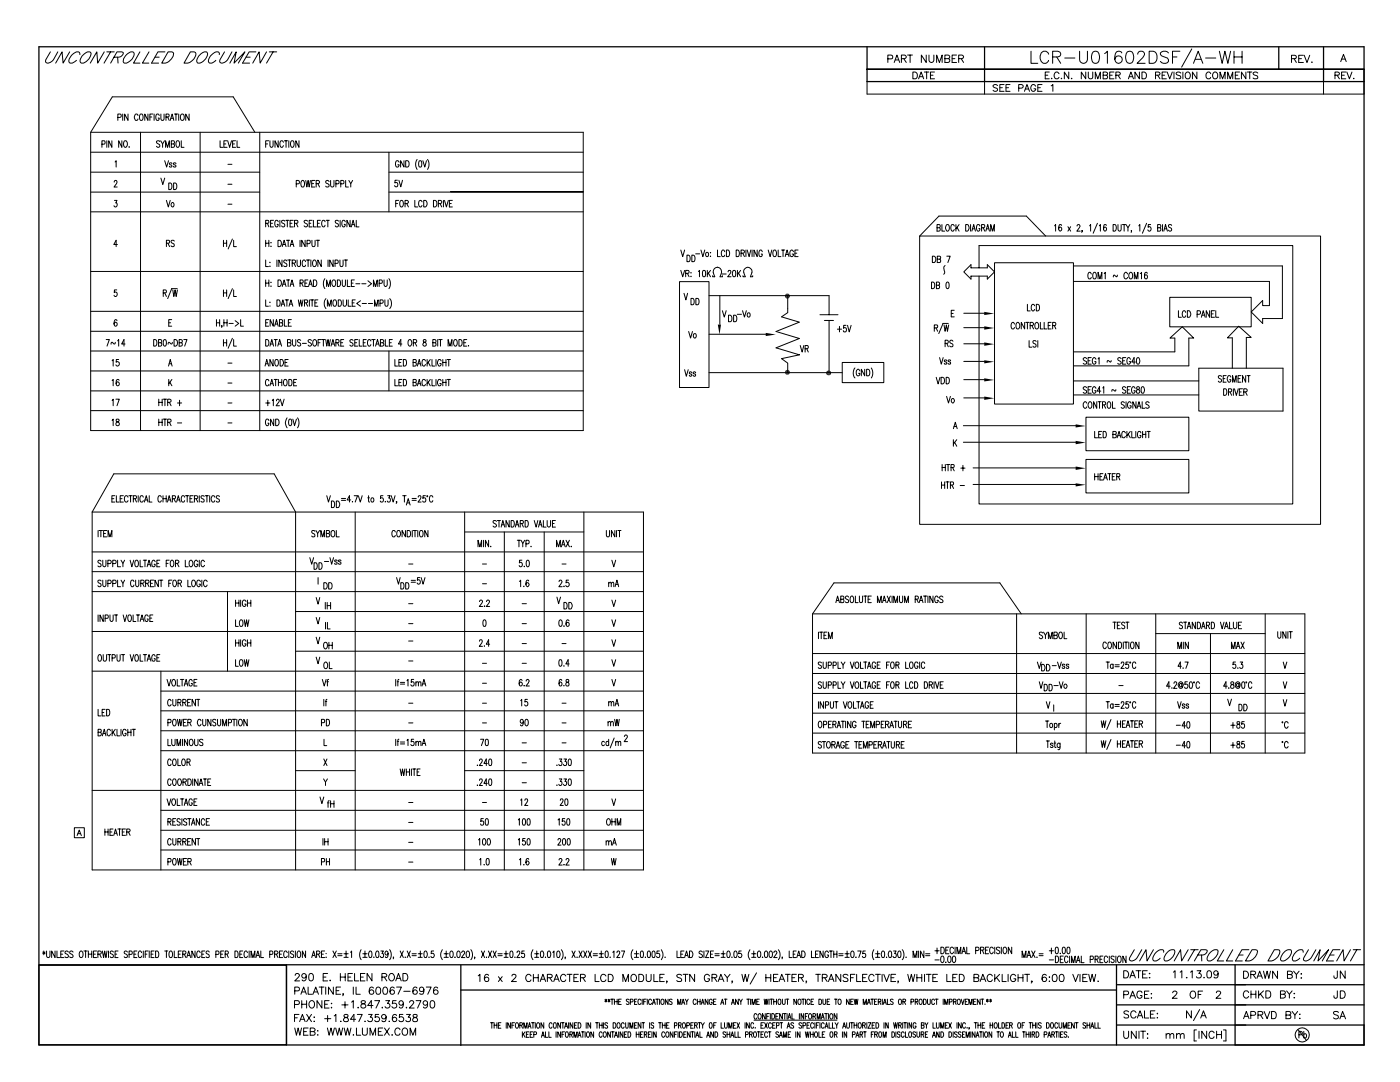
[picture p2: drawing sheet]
<svg xmlns="http://www.w3.org/2000/svg" width="279mm" height="216mm" viewBox="0 0 279 216" stroke-linecap="round" stroke-linejoin="round" font-family="sans-serif">
<g fill="none" stroke="#000" stroke-width=".2">
<path d="M10.1 10.4l-1 1.6 .1 .5a1.07 1.07 0 0 0 1.4-.5l.9-1.6M13.9 10.4l-1.3 2.2-.2-2.2-1.3 2.2M15.9 10.9v-.4a1.42 1.42 0 0 0-1.7 .7l-.4 .5a.6 .6 0 0 0 .2 .9 1.64 1.64 0 0 0 1.3-.6M16.4 11.2l.3-.3a1.23 1.23 0 0 1 1.4-.4 1.96 1.96 0 0 1-1.9 2.1 .6 .6 0 0 1-.1-.9zM20.8 10.4l-1.3 2.2-.2-2.2-1.3 2.2M21.3 10.4h1.5M22.1 10.4l-1.3 2.2M22.8 11.4l1.3-.1 .3-.3 .2-.4-.3-.2h-1l-1.2 2.2M23.5 11.4l.1 1.2M25.3 10.9a1.29 1.29 0 0 1 1.4-.4 1.88 1.88 0 0 1-1.9 2.1 .6 .6 0 0 1-.1-.9zM27.9 10.4l-1.3 2.2h1.3M29.7 10.4l-1.3 2.2h1.3"/>
<path d="M30.9 11.4h.9M32.9 10.4h-1.4l-1.3 2.2h1.4M33.5 10.4h.8a.54 .54 0 0 1 .3 .8 2.17 2.17 0 0 1-2.3 1.4zM38 10.4h.8a.54 .54 0 0 1 .2 .8l-.6 .8a1.72 1.72 0 0 1-1.7 .6zM39.6 11.2a1.42 1.42 0 0 1 1.7-.7 1.88 1.88 0 0 1-1.8 2.1 .65 .65 0 0 1-.2-.9zM43.8 10.9l-.1-.4a1.45 1.45 0 0 0-1.7 .7 1.12 1.12 0 0 0-.3 1.3 1.01 1.01 0 0 0 1.4-.5M44.8 10.4l-.9 1.6v.5a1.07 1.07 0 0 0 1.5-.5l.9-1.6M45.9 12.6l1.2-2.2-.4 2.2 2.2-2.2-1.3 2.2M49.1 11.4h.8M51.1 10.4h-1.4l-1.3 2.2h1.4M53.2 10.4l-1.3 2.2-.2-2.2-1.3 2.2M53.7 10.4h1.5"/>
<path d="M54.5 10.4l-1.3 2.2M173 13.9h.1M173 13.8h99.2M173 16.3v2.5h99.2v-2.5M177.2 11.7h.8l.1-.5-.3-.2h-.6v1.5M178.5 12.5l.5-1.5 .6 1.5M178.7 12h.6M179.9 11.7h.6l.4-.4-.4-.3h-.6v1.5M180.4 11.7l.5 .8M181.1 11h1M181.6 11v1.5M182.2 14.4h.4a.74 .74 0 0 1 .5 .6 .74 .74 0 0 1-.5 .7h-.4z"/>
<path d="M183.3 15.7l.5-1.3 .5 1.3M183.5 15.3h.7M184.5 14.4h.9M184.8 11v1.5l-.9-1.5v1.5M184.9 14.4v1.3M185.4 11v1l.4 .5 .4-.1 .2-.4v-1M185.7 15h.5M186.5 14.4h-.8v1.3h.8M186.9 12.5v-1.5l.6 1.5 .5-1.5v1.5M188.6 11.7l.8-.1 .1-.3-.3-.3h-.6v1.5l.8-.1 .1-.4-.3-.3M190 11.7h.6M190.9 11h-.9v1.5h.9"/>
<path d="M191.3 11.7l.9-.1 .1-.3-.3-.3h-.7v1.5M191.8 11.7l.5 .8M196.5 16.3v2.5M199.1 17.1a.49 .49 0 0 0-.5-.2 .49 .49 0 0 0-.4 .3l.7 .4 .2 .4a.54 .54 0 0 1-.9 0M199.5 17.5h.5M200.4 16.9h-.9v1.3h.9M200.8 17.5h.5M201.6 16.9h-.8v1.3h.8M203.3 17.6l.8-.1 .1-.4-.3-.2h-.6v1.3M204.4 18.2l.6-1.3 .5 1.3M204.6 17.8h.7M205.8 10.2v2.4h1.3"/>
<path d="M206.7 17.2a.5 .5 0 0 0-.6-.3 .5 .5 0 0 0-.4 .5v.3a.49 .49 0 0 0 .5 .5 .49 .49 0 0 0 .5-.5h-.3M207.1 17.5h.5M208 16.9h-.9v1.3h.9M208.6 15h.5M209.3 10.8a.87 .87 0 0 0-1-.6 .87 .87 0 0 0-.7 1 1.04 1.04 0 0 0 .2 1.1 1.04 1.04 0 0 0 1.1 .2l.4-.5M209.4 14.4h-.8v1.3h.8M209.8 17.1l.3-.2v1.3M209.9 15.6v.1zM210.1 11.4l1.3-.2a.51 .51 0 0 0 0-.8l-1.3-.2v2.4M210.9 11.4l.8 1.2M211.3 14.7a.5 .5 0 0 0-.5-.3 .5 .5 0 0 0-.4 .5v.3a.51 .51 0 0 0 .4 .5 .51 .51 0 0 0 .5-.3M211.8 15.7h.1z"/>
<path d="M212.5 11.6h2M213.3 14.4v1.3l-.9-1.3v1.3M213.8 15.7h.1zM215.5 10.2v1.7a.79 .79 0 0 0 .7 .7 .79 .79 0 0 0 .8-.7v-1.7M216.7 14.4v1.3l-.9-1.3v1.3M217.2 14.4v.9l.4 .4a.38 .38 0 0 0 .5-.4v-.9M218.2 10.4a.75 .75 0 0 1 1.1 .3 1.94 1.94 0 0 1-.2 1.8 .75 .75 0 0 1-1.1-.3 1.91 1.91 0 0 1 .2-1.8zM218.6 15.7v-1.3l.5 1.3 .5-1.3v1.3M220.2 15h.7l.1-.4-.3-.2h-.5v1.3h.7l.1-.4-.3-.3M220.5 10.7l.5-.5v2.4M221.5 15h.5M222.3 14.4h-.8v1.3h.8"/>
<path d="M222.7 15h.8l.1-.4-.4-.2h-.5v1.3M223.1 15l.5 .7M223.9 10.6a.7 .7 0 0 0-.7-.4 .7 .7 0 0 0-.6 .5 1.4 1.4 0 0 0 .6 1.9 .75 .75 0 0 0 .8-.6 .75 .75 0 0 0-.7-.9 .75 .75 0 0 0-.8 .7M225 10.4a.75 .75 0 0 1 1.1 .3 1.94 1.94 0 0 1-.2 1.8 .77 .77 0 0 1-1.1-.3 1.91 1.91 0 0 1 .2-1.8zM225.2 15.7l.5-1.3 .5 1.3M225.4 15.3h.6M227.1 10.8l.1-.4a.72 .72 0 0 1 1.2 .3l-.3 .8-1.2 1.1h1.6M227.4 14.4v1.3l-.9-1.3v1.3M227.9 14.4h.5a.74 .74 0 0 1 .4 .6 .74 .74 0 0 1-.4 .7h-.5zM229.3 10.2h.8a1.32 1.32 0 0 1 .8 1.2 1.32 1.32 0 0 1-.8 1.2h-.8zM230.6 15h.8l.1-.4-.3-.2h-.6v1.3M231 15l.5 .7"/>
<path d="M231.9 15h.5M232.8 14.4h-.9v1.3h.9M232.9 14.4l.5 1.3 .6-1.3M233.2 10.6a1.06 1.06 0 0 0-1.6 0 .61 .61 0 0 0 .5 .6l.6 .3a.58 .58 0 0 1 .5 .4 .58 .58 0 0 1-.2 .6 1.07 1.07 0 0 1-1.4-.2M234 11.4h.9M234.3 14.4v1.3M235.5 10.2h-1.5v2.4M235.6 14.6a.52 .52 0 0 0-.5-.2 .52 .52 0 0 0-.4 .3l.3 .3 .5 .1 .1 .2-.1 .4h-.4l-.4-.1M236.1 14.4v1.3M236.8 14.5l.1-.1a.66 .66 0 0 1 .7 .7 .66 .66 0 0 1-.8 .6l-.3-.5 .1-.5zM237.8 9.8l-2 3.6M238.2 12.6l.9-2.4 1 2.4"/>
<path d="M238.6 11.8h1.1M238.9 14.4v1.3l-.9-1.3v1.3M240.6 11.6h2M241.6 14.7a.48 .48 0 0 0-.5-.3 .48 .48 0 0 0-.4 .5v.3a.48 .48 0 0 0 .4 .5 .48 .48 0 0 0 .5-.3M242.3 14.5a.66 .66 0 0 1 .8 .4 .66 .66 0 0 1-.5 .8 .7 .7 0 0 1-.6-.5 .7 .7 0 0 1 .3-.7zM243.4 10.2l.5 2.4 .6-2.4 .5 2.4 .6-2.4M243.5 15.7v-1.3l.5 1.3 .5-1.3v1.3M245 15.7v-1.3l.5 1.3 .5-1.3v1.3M246.3 11.4h1.6M246.3 10.2v2.4M246.5 15h.5M247.4 14.4h-.9v1.3h.9"/>
<path d="M247.9 10.2v2.4M248.6 14.4v1.3l-.8-1.3v1.3M248.9 14.4h.9M249.4 14.4v1.3M251 14.6a.52 .52 0 0 0-.5-.2 .52 .52 0 0 0-.4 .3l.2 .3 .6 .1 .1 .2-.1 .4h-.5l-.3-.1M257.7 11.7h.9l.1-.2-.1-.3-.9-.2v1.5M258.3 11.7l.4 .8M259.2 11.7h.5M260.1 11h-.9v1.5h.9M260.3 11l.5 1.5 .6-1.5M261.8 12.3v.2zM264.1 16.3v2.5"/>
<path d="M266.4 15h.8l.1-.4-.3-.2h-.6v1.3M266.8 15l.5 .7M267.6 12.3l.5-1.4 .6 1.4M267.7 11.8h.8M267.7 15h.6M268.6 14.4h-.9v1.3h.9M268.8 14.4l.5 1.3 .5-1.3M270.1 15.7h.1zM18.1 26.4h98.3v59.5h-98.3v-59.5l4.3-7.1h24.1l4.4 7.1M18.1 30.4h98.3M18.1 34.4h33.7M18.1 38.3h33.7"/>
<path d="M20.3 28.8l.6-.1v-.6h-.6v1.3M21.3 28.1v1.3M22.3 28.1v1.3l-.6-1.3v1.3M22.8 36.3l.2-.3 .3 .1v.4l-.5 .8h.6M22.8 40h.5l-.2 .5a.36 .36 0 0 1 .3 .5 .36 .36 0 0 1-.6 0M23 32.3l.2-.2v1.2M23.5 23.4l.7-.1-.1-.5h-.6v1.2M24.3 28.1v1.3l-.6-1.3v1.3M24.5 22.8v1.2M24.8 28.1a.66 .66 0 0 1 .7 .5 .66 .66 0 0 1-.4 .8 .76 .76 0 0 1-.3-1.3zM25.5 22.8v1.2l-.6-1.2v1.2M25.8 29.3v.1z"/>
<path d="M27.5 23.1a.37 .37 0 0 0-.4-.3 .37 .37 0 0 0-.3 .4v.4a.37 .37 0 0 0 .3 .4 .37 .37 0 0 0 .4-.3M28 22.8h.1a.71 .71 0 0 1 .3 1.2h-.1a.71 .71 0 0 1-.3-1.2zM28 26.4v59.5M29.5 22.8v1.2l-.6-1.2v1.2M29.9 23.3h.4M30.5 22.8h-.6v1.2M30.8 22.8v1.2M31.8 23.1a.35 .35 0 0 0-.5-.3 .35 .35 0 0 0-.2 .4v.4a.36 .36 0 0 0 .3 .4 .36 .36 0 0 0 .4-.4h-.2M31.9 28.3a.33 .33 0 0 0-.5-.2 .33 .33 0 0 0-.1 .5l.4 .2a.35 .35 0 0 1 .1 .6 .35 .35 0 0 1-.6-.2M32.1 28.1l.3 .6v.7M32.1 35.5l.4 1.3 .4-1.3M32.1 22.8v.9l.3 .3 .3-.1v-1.1"/>
<path d="M32.8 28.1l-.4 .6M32.9 32.1l.4 1.2 .3-1.2M33 29.4v-1.3l.4 1.3 .4-1.3v1.3M33.1 23.3h.6v-.5h-.6v1.2M33.2 40l.4 1.3 .4-1.3M33.5 23.3l.3 .7M33.7 36.5a.66 .66 0 0 1 .6 .7 .66 .66 0 0 1-.6 .6zM34 24l.4-1.2 .3 1.2M34.1 23.6h.5M34.2 28.7l.6-.1-.1-.5h-.5v1.3l.6-.1v-.4l-.2-.2M34.3 32.7l-.2-.2h-.3v.3l.4 .1 .1 .3-.2 .1-.3-.1M34.6 36.5a.66 .66 0 0 1 .7 .7 .66 .66 0 0 1-.7 .6z"/>
<path d="M34.8 22.8h.7M35.1 32.7v-.2h-.5v.3l.5 .2v.2l-.2 .1-.3-.1M35.1 22.8v1.2M35.3 28.1h.1a.71 .71 0 0 1 .3 1.2l-.1 .1a.76 .76 0 0 1-.3-1.3zM35.7 22.8v1.2M36.1 22.9l.2-.1a.66 .66 0 0 1 .5 .6 .66 .66 0 0 1-.5 .6l-.3-.4zM36.2 28.1v1.3h.5M37.7 22.8v1.2l-.6-1.2v1.2M39.9 26.4v59.5M43.9 28.1v1.3h.6M44.7 28.7h.4M45.3 28.1h-.6v1.3h.6"/>
<path d="M45.4 28.1l.4 1.3 .4-1.3M45.5 36.8h.8M45.5 32.8h.8M46.4 28.7h.4M47 28.1h-.6v1.3h.6M47.3 28.1v1.3h.6M51.8 26.4v59.5M53 28.7h.4M53.6 28.1h-.6v1.3M53.9 28.1v.9l.2 .4 .4-.2v-1.1M55.5 28.1v1.3l-.6-1.3v1.3M56.6 28.4l-.3-.3a.71 .71 0 0 0-.3 1.2l.3 .1 .3-.3"/>
<path d="M56.7 28.1h.7M57.1 28.1v1.3M57.6 28.1v1.3M58.1 28.1h.1a.71 .71 0 0 1 .3 1.2l-.1 .1a.76 .76 0 0 1-.3-1.3zM59.1 36.7l.6-.1v-.5l-.6-.1v1.3M59.7 28.1v1.3l-.7-1.3v1.3M60.3 36a.77 .77 0 0 1 .2 1.3 .71 .71 0 0 1-.3-1.2zM61 36l.2 1.3 .3-1.3 .2 1.3 .3-1.3M62.2 36.6h.4M62.8 36h-.6v1.3h.6M63.1 36.6h.5l.2-.2-.1-.3-.6-.1v1.3M63.4 36.6l.4 .7"/>
<path d="M65.7 36.2a.34 .34 0 0 0-.6-.2 .34 .34 0 0 0 .1 .6l.4 .2a.34 .34 0 0 1-.1 .5 .34 .34 0 0 1-.5-.2M66 36v1.1l.3 .2 .3-.2 .1-1.1M67 36.7l.6-.1v-.5l-.6-.1v1.3M68 36.7l.6-.1v-.5l-.6-.1v1.3M69 36v1.3h.5M69.6 36l.4 .6v.7M70.4 36l-.4 .6M77.6 34.4h38.8M77.6 38.3h38.8M77.6 30.4v11.9M79.3 36h-.5v.5a.38 .38 0 0 1 .6 .3 .38 .38 0 0 1-.6 .3v-.1M79.6 40h-.6v1.3"/>
<path d="M79.6 36l.4 1.3 .3-1.3M79.7 32.4l-.3-.3a.71 .71 0 0 0-.3 1.2h.4l.2-.4h-.3M80 40a.69 .69 0 0 1 .5 .6 .69 .69 0 0 1-.5 .7 .94 .94 0 0 1 0-1.3zM80.6 32.1v1.2l-.7-1.2v1.2M81 32.1a.64 .64 0 0 1 .7 .6 .64 .64 0 0 1-.7 .6zM82.8 40v1.3h.6M83.2 31.8a1.79 1.79 0 0 0 0 2M83.7 32.1h.4v.2v.8l-.2 .2-.3-.2zM84.4 32.1l.4 1.2 .3-1.2M84.6 40a.66 .66 0 0 1 .7 .6 .66 .66 0 0 1-.7 .7zM85.3 31.8a1.79 1.79 0 0 1 0 2M86.5 40a.66 .66 0 0 1 .7 .6 .66 .66 0 0 1-.7 .7z"/>
<path d="M88.5 40v1.3M88.7 40l.4 1.3 .4-1.3M89.9 38.2h26.5M90.3 40h-.6v1.3h.6M18.1 42.3h98.3M18.1 54.2h98.3M23.3 57.8h-.5v.6a.39 .39 0 0 1 .6 .3 .39 .39 0 0 1-.6 .3v-.1M23.4 48.8h-.7l.5-.9v1.3M32.6 58.4h.5v-.5l-.5-.1v1.4M32.9 58.4l.3 .8M33.2 48.5h.6v-.5l-.6-.1v1.3M33.5 48.5l.3 .7"/>
<path d="M34.2 57.6h1.2M34.3 40.5a.42 .42 0 0 1 .5 .3 .42 .42 0 0 1-.3 .5l-.3-.2zM34.3 57.6l-.8 2M34.5 57.8l.2 1.4 .2-1.4 .3 1.4 .2-1.4M34.8 48.1l-.2-.2-.4 .1v.4l.5 .3 .1 .3-.2 .2-.5-.2M44.6 48.5h.6M44.6 47.9v1.3M44.6 57.8v1.4M44.6 58.4h.6M45.2 47.9v1.3M45.2 57.8v1.4M45.5 40.7h.8"/>
<path d="M46.4 57.6l-.9 2M46.4 47.7l-.9 2M46.6 57.8v1.4h.6M46.6 47.9v1.3h.6M53 51.9v1.3h.6M53 59.8v1.3h.6M53 44.6l.6-.1v-.5h-.6v1.3M53 47.9v1.3M53 55.9v1.3M53 48.5h.7M53 56.5h.7M53.4 44.6l.3 .7"/>
<path d="M53.7 47.9v1.3M53.7 55.9v1.3M53.9 52.3v.1zM53.9 53.1v.1zM54 44.6h.4M54.1 48.4h.1M54.1 57h.1M54.1 49.1v.1zM54.1 56.3v.1zM54.6 44h-.6v1.3h.6M55.3 59.8a.69 .69 0 0 1 .6 .5 .69 .69 0 0 1-.2 .8h-.4zM55.3 51.9v1.3"/>
<path d="M55.5 47.9a.64 .64 0 0 1 .7 .7 .64 .64 0 0 1-.7 .6zM55.5 55.9h.3a.7 .7 0 0 1 .4 .7 .7 .7 0 0 1-.7 .6zM55.5 44.3l-.2-.3a.71 .71 0 0 0-.3 1.2h.4l.1-.4h-.2M55.9 44v1.3M56.3 51.9v1.3l-.7-1.3v1.3M56.3 49.2l.4-1.3 .4 1.3M56.3 57.2l.4-1.3 .4 1.3M56.5 48.8h.4M56.5 56.7h.4M56.8 44.1l-.2-.1-.4 .1 .1 .4 .4 .2v.5l-.3 .1-.2-.2M56.9 59.8h.7M57 44h.7"/>
<path d="M57.2 47.9h.6M57.2 55.9h.6M57.3 52.1l-.3-.2-.3 .1v.4l.5 .3 .1 .3-.3 .2-.4-.2M57.3 59.8v1.3M57.3 44v1.3M57.4 51.9h.7M57.5 47.9v1.3M57.5 55.9v1.3M57.8 51.9v1.3M57.9 49.2l.4-1.3 .4 1.3M57.9 57.2l.4-1.3 .4 1.3M57.9 44.6h.4"/>
<path d="M58.1 48.8h.4M58.1 56.7h.4M58.3 52.5l.6-.1v-.4l-.6-.1v1.3M58.5 44h-.6v1.3h.6M58.7 52.5l.3 .7M58.8 44.6l.6-.1v-.5h-.6v1.3M59.1 44.6l.4 .7M59.3 51.9v.9l.3 .4 .3-.2 .1-1.1M59.5 59.8l.3 1.3 .2-1.3 .2 1.3 .3-1.3M59.9 56.5l.6-.1-.1-.5h-.5v1.3M59.9 47.9v1.3M60.2 56.5l.3 .7"/>
<path d="M60.9 56.5h.3M60.9 47.9v1.3l-.7-1.3v1.3M61 52.2a.36 .36 0 0 0-.5-.3 .36 .36 0 0 0-.2 .5l.2 .7h.4l.1-.2M61.2 51.9h.6M61.3 48.6l.6-.1-.1-.5-.5-.1v1.3M61.4 44.1a.33 .33 0 0 0-.5-.1 .33 .33 0 0 0-.1 .5l.4 .1a.35 .35 0 0 1 .1 .6 .35 .35 0 0 1-.6-.1M61.4 55.9h-.5v1.3h.5M61.5 51.9v1.3M61.6 57.2l.4-1.3 .3 1.3M61.7 44.6h.3M61.7 59.8v1.3M61.7 56.7h.5"/>
<path d="M62 59.8h.6M62 51.9v1.3M62.3 47.9v1l.2 .3 .3-.2 .1-1.1M62.3 44h-.6v1.3h.6M62.3 59.8v1.3M62.5 52l.2-.1a.69 .69 0 0 1 .5 .6 .69 .69 0 0 1-.5 .7 .9 .9 0 0 1-.2-1.2zM62.5 55.9a.68 .68 0 0 1 .8 .4 .68 .68 0 0 1-.3 .8l-.5 .1zM62.5 44v1.3h.6M63.1 47.9h.7M63.4 44.6h.3M63.4 59.8h-.6v1.3h.6M63.4 47.9v1.3"/>
<path d="M63.9 44h-.5v1.3h.5M64.1 51.9v1.3l-.7-1.3v1.3M64.8 55.6a1.8 1.8 0 0 0 0 2M64.9 44.3l-.2-.3a.71 .71 0 0 0-.3 1.2l.3 .1 .2-.4M65 59.6a1.6 1.6 0 0 0 0 2M65.1 44h.6M65.2 57.2v-1.3l.4 1.3 .3-1.3v1.3M65.4 44v1.3M65.5 51.9v1.3M66.4 55.9h.1a.71 .71 0 0 1 .3 1.2l-.3 .1-.2-.4-.1-.4zM66.5 51.9v1.3l-.7-1.3v1.3M66.6 59.9l.1-.1a.71 .71 0 0 1 .3 1.3h-.1a.71 .71 0 0 1-.3-1.2z"/>
<path d="M66.9 52.6l.5-.1 .1-.5-.6-.1v1.3M67.3 55.9a.69 .69 0 0 1 .7 .4 .69 .69 0 0 1-.2 .8l-.5 .1zM67.5 59.8a.69 .69 0 0 1 .7 .5 .69 .69 0 0 1-.2 .8h-.5zM67.5 44.1l-.2-.1-.4 .1 .1 .4 .5 .2v.5l-.4 .1-.2-.2M67.8 51.9v.9l.3 .4 .3-.2 .1-1.1M67.9 44v1.3M68.3 55.9v.9l.3 .4 .3-.2v-1.1M68.5 59.8v1l.3 .3h.2l.2-.3v-1M68.7 51.9h.7M68.9 44.3l-.2-.3a.71 .71 0 0 0-.3 1.2h.4l.1-.4h-.2M69 51.9v1.3M69.3 55.9v1.3h.6"/>
<path d="M69.5 59.8v1.3h.6M69.9 44v1.3l-.7-1.3v1.3M70.1 45.3l.4-1.3 .3 1.3M70.1 56.5h.4M70.3 44.8h.4M70.7 55.9h-.6v1.3h.6M70.9 59.8h-.6v1.3h.6M71 56.6h.8M71.1 44v1.3h.5M72.2 56.6h.8M73.4 56l.7 .6-.7 .6M74.5 57.2v-1.3l.4 1.3 .4-1.3v1.3"/>
<path d="M75.7 56.5h.5v-.6h-.5v1.3M76.6 55.9v.9l.3 .4 .3-.2 .1-1.1M76.8 59.8v1l.3 .3 .3-.2v-1.1M77.6 55.6a1.8 1.8 0 0 1 0 2M77.8 59.6a1.6 1.6 0 0 1 0 2M79 40.6h.4M80.8 40.6l.6-.1 .1-.1-.1-.3-.6-.1v1.3M81.2 40.6l.3 .7M84.2 40.3l-.2-.3a.69 .69 0 0 0-.5 .6 .69 .69 0 0 0 .5 .7l.2-.3M87.5 40.6l.6-.1v-.4l-.6-.1v1.3M87.8 40.6l.4 .7M89.7 40.6h.4"/>
<path d="M135.6 56.2h5.9v21.1h-5.9zM135.9 49.9l.3 1.3 .4-1.3M135.9 54l.3 1.2 .4-1.2M136.5 58.5l.4 1.3 .3-1.3M136.8 54.5h.6v-.5h-.6v1.2M137.1 50.9a.7 .7 0 0 1 .6 .6 .7 .7 0 0 1-.3 .7h-.3zM137.2 54.5l.3 .7M137.9 54.4h.1M137.9 59.5a.69 .69 0 0 1 .7 .5 .69 .69 0 0 1-.2 .8h-.5zM137.9 55.1v.1zM138.1 50.9a.7 .7 0 0 1 .6 .6 .7 .7 0 0 1-.3 .7h-.3zM138.8 50.7h.8"/>
<path d="M138.9 59.5a.69 .69 0 0 1 .6 .5 .69 .69 0 0 1-.2 .8h-.4zM139.4 54.2l.2-.2v1.2M139.9 49.9l.4 1.3 .4-1.3M140.3 54h.4l.1 .2v.8l-.3 .2-.3-.2zM141.2 54v1.2M141.4 54.5l.4 .7M141.5 59h24v3.8M141.8 50.4h.1M141.8 51.1v.1zM141.8 54l-.6 .8M142.2 55v.2h.4l-.3-.8a.86 .86 0 0 1 .9-1.1 .86 .86 0 0 1 .8 1.1l-.3 .8h.5v-.2M143.2 49.9v1.3h.5"/>
<path d="M143.7 59v5.7M144.1 54.7h.8M144.6 50.2a.36 .36 0 0 0-.4-.3 .36 .36 0 0 0-.2 .5l.1 .8h.3l.2-.3M145 49.9a.71 .71 0 0 1 .6 .5 .71 .71 0 0 1-.3 .8h-.3zM145.3 54.3l.2-.3h.3l.1 .2-.7 1h.7M146.3 54h.4l.1 .2v.8l-.3 .2h-.2l-.1-.5zM146.9 49.9a.71 .71 0 0 1 .7 .5 .71 .71 0 0 1-.3 .8h-.4zM147.2 54v1.2M147.4 54.5l.4 .7M147.8 54l-.6 .8M147.9 50.5h.5l.1-.5-.6-.1v1.3M148.2 50.5l.4 .7"/>
<path d="M148.3 55v.2h.4l-.3-.8a.84 .84 0 0 1 .8-1.1 .84 .84 0 0 1 .9 1.1l-.3 .8h.4v-.2M148.9 49.9v1.3M149.1 49.9l.4 1.3 .3-1.3M150.1 49.9v1.3M151.1 49.9v1.3l-.6-1.3v1.3M152.1 50.2a.36 .36 0 0 0-.4-.3 .36 .36 0 0 0-.3 .5l.2 .8h.3l.2-.2v-.3h-.2M153.3 49.9l.4 1.3 .3-1.3M154.4 50l.1-.1a.77 .77 0 0 1 .2 1.3 .71 .71 0 0 1-.3-1.2zM155.3 49.9v1.3h.6M156 49.9h.6M156.3 49.9v1.3M156.7 51.2l.4-1.3 .4 1.3"/>
<path d="M156.8 50.8h.5M157.2 59v3.4l-1.2 .8 3.5 1.1-4.6 1.8 4.6 1.4-4.6 1.9 4.6 1.4-3.5 .8 1.2 .9v1.9M158.3 50.2l-.2-.3a.69 .69 0 0 0-.5 .6 .69 .69 0 0 0 .5 .7l.2-.3v-.2h-.2M158.6 50.5h.4M159.3 49.9h-.7v1.3h.7M183.5 47.1h80v57.5h-80zM183.5 47.1l3.9-4h17.4l3.9 4M185.9 56.3a.66 .66 0 0 1 .7 .6 .66 .66 0 0 1-.7 .7zM186.1 51.1a.64 .64 0 0 1 .7 .7 .64 .64 0 0 1-.7 .6zM186.9 56.9l.5-.1 .1-.4-.6-.1v1.3l.6-.1v-.3l-.2-.3M187 45.4l.6-.1v-.4l-.6-.1v1.3l.6-.1v-.3l-.2-.3M187 51.7h.6v-.5l-.6-.1v1.3l.6-.1 .1-.3-.2-.3"/>
<path d="M188 44.8v1.3h.5M188.6 53l-.2 .3 .1 1.2-.2 .2M188.9 44.9l.1-.1a.71 .71 0 0 1 .3 1.2l-.1 .1a.78 .78 0 0 1-.3-1.2zM188.9 56.4l.1-.1a.75 .75 0 0 1 0 1.3l-.2-.6zM189 51.1h.6l-.4 1.3M190.4 45.1l-.2-.3a.71 .71 0 0 0-.3 1.2l.3 .1 .2-.3M190.8 44.8v1.3M191 45.4l.4 .7M191.4 44.8l-.6 .9M192.3 54.3l1.5-1.5v.6h3.2v-.6l1.5 1.5-1.5 1.4v-.6h-3.2v.6zM192.7 44.8a.69 .69 0 0 1 .7 .5 .69 .69 0 0 1-.2 .7l-.5 .1zM193.7 44.8v1.3"/>
<path d="M194 46.1l.3-1.3 .4 1.3M194.1 45.7h.4M195.4 53.4v-4.4h62.6v51.6h-62.6v-45.5M195.6 45.1l-.3-.3a.71 .71 0 0 0-.2 1.2h.3l.2-.4h-.3M195.9 45.4l.6-.1-.1-.4-.5-.1v1.3M196.2 45.4l.3 .7M196.7 46.1l.4-1.3 .4 1.3M196.9 45.7h.4M197.7 46.1v-1.3l.4 1.3 .3-1.3v1.3M198.5 52.4h15.7v28.2h-15.7zM210.5 45.1l.2-.3v1.3M211.9 45l-.3-.2a.77 .77 0 0 0 0 1.3 .37 .37 0 0 0 .3-.5 .37 .37 0 0 0-.6-.1v.2"/>
<path d="M213.1 45.2l.6 .9M213.7 45.2l-.6 .9M214.2 53.1h41.7v10.5h-3.9v.9l-2.3-2.2 2.3-2.3v1h1.3v-4.8h-39.1M214.9 45.1a.3 .3 0 0 1 .5-.3 .3 .3 0 0 1 .1 .5l-.6 .8h.7M216 46h-.1h.1l-.1 .4M217.4 45.1l.3-.3v1.3M217.8 54.7a.36 .36 0 0 0-.5-.4 .36 .36 0 0 0-.2 .5l.2 .8h.3l.2-.2M218.2 54.4l.1-.1a.77 .77 0 0 1 .2 1.3 .71 .71 0 0 1-.3-1.2zM219 44.6l-.8 1.9M219.1 55.6v-1.3l.4 1.3 .4-1.3v1.3M219.4 45.1l.2-.3v1.3M220.4 54.6l.2-.3v1.3"/>
<path d="M220.8 45l-.3-.2a.87 .87 0 0 0 0 1.3 .37 .37 0 0 0 .4-.5 .37 .37 0 0 0-.6-.1l-.1 .2M222.1 44.8a.69 .69 0 0 1 .7 .5 .69 .69 0 0 1-.2 .7l-.5 .1zM223 54.9l-.1 .3-.6-.3-.1 .4M223.1 44.8v.9l.3 .4 .3-.2 .1-1.1M224 44.8h.6M224.3 44.8v1.3M224.7 44.8l.4 .6v.7M225 54.7l-.2-.4a.69 .69 0 0 0-.5 .7 .69 .69 0 0 0 .5 .6l.2-.2M225.5 54.4l.1-.1a.74 .74 0 0 1 .1 1.3h-.2l-.2-.2v-.6zM225.5 44.8l-.4 .6M225.8 46l-.1 .4M226.4 55.6v-1.3l.4 1.3 .3-1.3v1.3"/>
<path d="M227.3 45.1l.2-.3v1.3M227.6 54.6l.2-.3v1.3M228.8 44.6l-.8 1.9M229 54.5l-.2-.2a.79 .79 0 0 0-.1 1.3 .39 .39 0 0 0 .3-.4 .39 .39 0 0 0-.5-.3l-.1 .3M229.6 44.8h-.4l-.1 .6a.38 .38 0 0 1 .6 .3 .38 .38 0 0 1-.6 .3v-.1M231 45.4l.6-.1v-.4l-.6-.1v1.3l.6-.1 .1-.3-.2-.3M232 44.8v1.3M232.3 46.1l.3-1.3 .4 1.3M232.4 45.7h.5M233.4 59.3h16.3v5.9h-16.3zM233.8 45a.33 .33 0 0 0-.5-.2 .33 .33 0 0 0 0 .5l.4 .2a.34 .34 0 0 1 0 .5 .34 .34 0 0 1-.5-.1M18.1 70h98.3"/>
<path d="M18.1 66.1h98.3M18.1 62.1h98.3M18.1 78h98.3M18.1 74h98.3M21.2 67.8h.6l-.4 1.3M22.4 72l.2-.3v1.3M22.4 75.9l.2-.2v1.3M22.4 79.9l.2-.2v1.3M23 68.3l-.1 .3-.6-.3-.1 .4M23.1 79.7h.7l-.5 1.3M23.3 64l-.2-.2a.77 .77 0 0 0 0 1.3l.2-.2v-.4l-.2-.2-.3 .4M23.5 68l.2-.2v1.3"/>
<path d="M23.7 71.7h-.5v.6l.3-.1a.5 .5 0 0 1 .3 .6l-.4 .2-.3-.2M23.8 75.9l-.2-.2a.73 .73 0 0 0-.1 1.3 .36 .36 0 0 0 .3-.5 .36 .36 0 0 0-.6-.1v.2M25 68.6h-.7l.4-.8v1.3M30.7 67.8a.66 .66 0 0 1 .6 .6 .66 .66 0 0 1-.6 .7zM31.6 68.4l.6-.1v-.4l-.6-.1v1.3l.6-.2 .1-.3-.2-.2M31.7 79.7v1.3M32.4 79.7v1.3M32.6 79.7h.7M32.7 67.8h.1a.75 .75 0 0 1 0 1.3l-.2-.6zM32.9 79.7v1.3M33.6 73l.4-1.3 .4 1.3M33.7 64.4h.4"/>
<path d="M33.7 75.7v1.3M33.8 72.6h.4M33.9 76.3l.4 .7M34.3 63.8h-.6v1.3h.6M34.3 75.7l-.6 .9M34.4 68.3l-.2 .3-.5-.3-.2 .4M34.7 67.8a.66 .66 0 0 1 .7 .6 .66 .66 0 0 1-.7 .7zM35.8 68.4l.5-.1v-.4l-.5-.1v1.3l.5-.2v-.4l-.2-.1M35.8 79.9v1.1M36.7 67.8h.6l-.4 1.3M43.2 64.4h.6M43.2 63.8v1.3"/>
<path d="M43.8 63.8v1.3M44.3 65l-.1 .3M44.6 68.4h.6M44.6 67.8v1.3M44.7 64.4h.6M44.7 63.8v1.3M45.2 67.8v1.3M45.3 63.8v1.3M45.5 76.4h.8M45.5 72.5h.8M45.7 64.5h.8M46.4 67.5l-.9 2"/>
<path d="M46.6 67.8v1.3h.6M46.9 64l.7 .5-.7 .6M48 63.8v1.3h.6M52.9 73l.3-1.3 .4 1.3M53 67.8a.66 .66 0 0 1 .7 .6 .66 .66 0 0 1-.7 .7zM53 72.6h.5M53 64.4h.4M53.4 79.9v1.1M53.6 63.8h-.6v1.3h.6M53.7 76a.35 .35 0 0 0-.5-.3 .35 .35 0 0 0-.2 .5v.3a.35 .35 0 0 0 .2 .5 .35 .35 0 0 0 .5-.3M53.9 60.3h.1M53.9 61h.1"/>
<path d="M53.9 69.1l.4-1.3 .3 1.3M53.9 77l.4-1.3 .3 1.3M54 68.6h.5M54 76.6h.5M54.3 79.9l.2-.2v1.3M54.5 71.7v1.3l-.6-1.3v1.3M54.5 63.8v1.3l-.6-1.3v1.3M54.7 67.8h.7M54.7 75.7h.7M54.8 65.1l.4-1.3 .3 1.3M54.9 64.7h.5M55 71.8l.1-.1a.71 .71 0 0 1 .3 1.3h-.1a.76 .76 0 0 1-.3-1.2z"/>
<path d="M55 67.8v1.3M55 75.7v1.3M55.2 80v-.1a.29 .29 0 0 1 .4-.2 .29 .29 0 0 1 .1 .5l-.6 .8h.7M55.4 69.1l.4-1.3 .4 1.3M55.6 68.6h.4M55.6 75.7v1.3M55.6 76.3h.6M55.8 64.4h.5l.1-.5-.6-.1v1.3l.5-.1 .1-.3-.2-.3M55.9 71.7a.69 .69 0 0 1 .7 .5 .69 .69 0 0 1-.2 .8h-.5zM55.9 79.7l.4 1.3 .4-1.3M56.1 61.1l.4-1.3 .3 1.3M56.2 60.7h.5"/>
<path d="M56.2 75.7v1.3M56.7 75.8l.1-.1a.71 .71 0 0 1 .3 1.2l-.1 .1a.71 .71 0 0 1-.3-1.2zM56.7 63.8v1.3h.6M56.9 72.3h.4M57.4 68.4l.6-.1v-.4l-.6-.1v1.3l.6-.2v-.4l-.2-.1M57.5 71.7h-.6v1.3h.6M57.6 64.4h.3M57.6 75.7a.69 .69 0 0 1 .7 .5 .69 .69 0 0 1-.2 .7l-.5 .1zM57.7 61.1l.4-1.3 .3 1.3M57.8 60.7h.5M58.1 63.8h-.5v1.3h.5M58.4 67.8v.9l.3 .4 .3-.2v-1.1"/>
<path d="M58.6 76.3h.4M59.2 75.7h-.6v1.3h.6M60 67.9l-.2-.1-.4 .1 .1 .4 .3 .1a.34 .34 0 0 1 .1 .6 .34 .34 0 0 1-.5-.1M60.3 68.5h.9M60.8 60.4h.5v-.5l-.5-.1v1.3M61.1 60.4l.3 .7M62.2 67.9l-.3-.1-.4 .1 .1 .4 .4 .1a.34 .34 0 0 1 0 .6 .34 .34 0 0 1-.5-.1M62.5 67.9l.2-.1a.69 .69 0 0 1 .5 .6 .69 .69 0 0 1-.5 .7l-.3-.5zM62.8 60.4h.4M63.5 68.4h.4M64.1 67.8h-.6v1.3M64.2 67.8h.6"/>
<path d="M64.5 67.8v1.3M65 67.8l.2 1.3 .3-1.3 .2 1.3 .2-1.3M65.3 61.1v-1.3l.4 1.3 .4-1.3v1.3M66.1 69.1l.3-1.3 .4 1.3M66.2 68.6h.5M67 68.4l.6-.1v-.4l-.6-.1v1.3M67.4 68.4l.3 .7M68 68.4h.4M68.6 67.8h-.6v1.3h.6M70.3 60.4h.4M70.5 67.9l-.2-.1-.5 .1 .1 .4 .4 .1a.34 .34 0 0 1 .1 .6 .34 .34 0 0 1-.6-.1M70.8 68.4h.4"/>
<path d="M71.4 67.8h-.6v1.3h.6M71.7 67.8v1.3h.5M71.9 60l-.7 .6 .7 .5M72.3 60.6h.8M72.5 68.4h.4M73.1 67.8h-.6v1.3h.6M73.5 60.6h.9M74 68.1l-.2-.3a.69 .69 0 0 0-.5 .6 .69 .69 0 0 0 .5 .7l.2-.3M74.2 67.8h.7M74.5 67.8v1.3M74.7 61.1v-1.3l.4 1.3 .4-1.3v1.3M75 69.1l.3-1.3 .4 1.3"/>
<path d="M75.1 68.6h.4M75.8 60.5l.6-.1v-.5l-.6-.1v1.3M75.9 68.4l.6-.1 .1-.2-.1-.2-.6-.1v1.3h.4l.3-.3-.3-.4M76.9 67.8v1.3h.5M77.6 70v8M77.7 68.4h.4M78.3 67.8h-.6v1.3h.6M78.8 71.7v1.3h.6M78.8 75.7v1.3h.6M79.6 72.3h.4M79.6 76.3h.4M80.2 68.6h-.7l.5-.8v1.3"/>
<path d="M80.2 71.7h-.6v1.3h.6M80.2 75.7h-.6v1.3h.6M80.5 71.7a.69 .69 0 0 1 .7 .5 .69 .69 0 0 1-.2 .8h-.5zM80.5 75.7a.69 .69 0 0 1 .7 .5 .69 .69 0 0 1-.2 .7l-.5 .1zM81.5 67.9l.2-.1a.69 .69 0 0 1 .5 .6 .69 .69 0 0 1-.5 .7l-.3-.5zM82.4 72.3l.6-.1v-.4l-.6-.1v1.3l.6-.1 .1-.3-.2-.3M82.4 76.3h.6v-.5l-.6-.1v1.3l.6-.1 .1-.3-.2-.3M82.5 68.4l.6-.1v-.4l-.6-.1v1.3M82.8 68.4l.4 .7M83.3 73l.4-1.3 .3 1.3M83.3 77l.4-1.3 .3 1.3M83.4 72.6h.5"/>
<path d="M83.4 76.6h.5M84.5 67.8v.4a.48 .48 0 0 1 .5 .3 .48 .48 0 0 1-.2 .6l-.3-.1-.1-.4 .6-.4v-.3l-.2-.1zM84.9 72l-.2-.3a.71 .71 0 0 0-.3 1.3h.3l.2-.3M84.9 76a.35 .35 0 0 0-.4-.3 .35 .35 0 0 0-.3 .5v.3a.35 .35 0 0 0 .3 .5 .35 .35 0 0 0 .4-.3M85.2 71.7v1.3M85.2 75.7v1.3M85.4 72.3l.5 .7M85.4 76.3l.5 .7M85.9 71.7l-.7 .9M85.9 75.7l-.7 .9M86.2 71.7v1.3h.6M86.2 75.7v1.3h.6"/>
<path d="M86.4 68.4l.5-.1 .1-.4-.6-.1v1.3l.6-.2v-.3l-.2-.2M87 71.7v1.3M87 75.7v1.3M87.4 67.8v1.3M87.6 67.8h.6M87.9 67.8v1.3M88 72l-.1-.2a.6 .6 0 0 0-.6 .3 .6 .6 0 0 0 .1 .7l.2 .2h.3l.1-.5h-.2M88 76a.37 .37 0 0 0-.4-.3 .37 .37 0 0 0-.3 .5v.3a.37 .37 0 0 0 .4 .5 .37 .37 0 0 0 .3-.5h-.2M88.4 72.3h.6M88.4 76.3h.6M88.4 71.7v1.3M88.4 75.7v1.3"/>
<path d="M89 71.7v1.3M89 75.7v1.3M89.3 75.7h.6M89.3 71.7h.6M89.4 69.1v-1.3l.4 1.3 .4-1.3v1.3M89.6 71.7v1.3M89.6 75.7v1.3M90.6 67.9l.2-.1a.69 .69 0 0 1 .5 .6 .69 .69 0 0 1-.5 .7l-.3-.5zM91.6 67.8a.66 .66 0 0 1 .6 .6 .66 .66 0 0 1-.6 .7zM92.6 68.4h.3M93.2 67.8h-.6v1.3h.6M93.5 68.9h.1"/>
<path d="M136.6 73.8l.4 1.3 .4-1.3M137.4 66.1l.4 1.4 .4-1.4M138.1 74.4l-.2-.2-.3 .2 .4 .3v.3l-.3 .1-.1-.2M138.5 66.6a.43 .43 0 0 1 .5 .4 .43 .43 0 0 1-.4 .5l-.2-.4zM138.8 74.4l-.1-.2-.4 .2 .5 .3v.3l-.3 .1-.2-.2M141.5 74.4h26.6M141.5 66.7h11.4M144.2 62l.3 1.3 .4-1.3M145.4 62.9a.66 .66 0 0 1 .7 .6 .66 .66 0 0 1-.7 .7zM146.4 62.9a.7 .7 0 0 1 .7 .5 .7 .7 0 0 1-.4 .8h-.3zM147.1 62.7h.9M148.2 62l.4 1.3 .3-1.3"/>
<path d="M159.7 68.9l.4 1.4 .3-1.4M160.7 69.6l.6-.2-.1-.4-.5-.1v1.4M161 69.6l.3 .7M163.6 62.8h3.6M164.5 63.9h1.8M165.5 63.9v10.2M167.1 65.7h.9M167.5 65.1v1.1M168.1 72.3h8.3v4h-8.3zM168.8 64.9h-.4l-.1 .6a.39 .39 0 0 1 .6 0 .39 .39 0 0 1 0 .6l-.4 .1-.2-.2M169.1 64.9l.4 1.3 .4-1.3M170.6 73.4a1.62 1.62 0 0 0 0 2"/>
<path d="M171.6 74l-.3-.3a.69 .69 0 0 0-.4 .6 .69 .69 0 0 0 .4 .7l.3-.3v-.2h-.3M172.6 73.7v1.3l-.7-1.3v1.3M173 73.7a.7 .7 0 0 1 .6 .5 .7 .7 0 0 1-.4 .8h-.2zM173.9 73.4a1.8 1.8 0 0 1 0 2M186.5 65.4h.5l.1-.5-.6-.1v1.3M186.8 65.4l.3 .7M186.8 75.3l.4 1.3 .4-1.3M187.5 71.4l.4 1.3 .3-1.3M187.8 75.3a.66 .66 0 0 1 .7 .6 .66 .66 0 0 1-.7 .7zM188.2 64.5h1.1M188.2 64.6l-.9 2M188.4 64.8l.2 1.3 .3-1.3 .2 1.3 .2-1.3"/>
<path d="M188.6 68.5h.6v-.5l-.6-.1v1.3M188.8 75.3a.66 .66 0 0 1 .7 .6 .66 .66 0 0 1-.7 .7zM188.9 79.1l.4 1.3 .4-1.3M189 72l-.3-.2-.3 .2 .5 .3v.3l-.3 .1-.2-.2M189 68.5l.3 .7M189.7 72l-.2-.2-.3 .2 .5 .3v.3h-.4l-.1-.1M189.8 62.5h.4M189.9 79.7l.1-.1a.43 .43 0 0 1 .5 .3 .43 .43 0 0 1-.4 .5l-.2-.2zM190.2 68.1l-.2-.2-.4 .1v.3l.5 .4 .1 .3-.2 .2-.5-.2M190.4 61.9h-.6v1.3h.6M192.3 75.8h4.2M192.3 79.4h4.2"/>
<path d="M192.3 68.6h4.2M192.3 72.1h4.2M192.3 65.4h4.2M192.3 62.5h4.2M202.5 64.7a.36 .36 0 0 0-.5-.4 .36 .36 0 0 0-.2 .5l.2 .8h.3l.2-.3M202.9 64.4l.2-.1a.69 .69 0 0 1 .4 .7 .69 .69 0 0 1-.4 .6 .9 .9 0 0 1-.2-1.2zM204.5 64.3v1.3l-.7-1.3v1.3M204.7 64.3h.7M205 60.7v1.3h.6M205 64.3v1.3M205.4 68v1.3h.5M205.6 65l.5-.1 .2-.2-.1-.2-.6-.2v1.3"/>
<path d="M205.9 65l.4 .6M206.5 61l-.2-.3a.69 .69 0 0 0-.5 .7 .69 .69 0 0 0 .5 .6l.2-.3M206.6 64.5l.2-.2a.69 .69 0 0 1 .5 .7 .69 .69 0 0 1-.5 .6l-.3-.5zM206.8 68.1l-.2-.1h-.4v.5l.5 .2 .1 .4-.2 .2-.5-.2M206.8 60.7a.66 .66 0 0 1 .7 .7 .66 .66 0 0 1-.7 .6zM207.1 68v1.3M207.6 64.3v1.3h.6M208.4 64.3v1.3h.5M209.2 65h.4M209.8 64.3h-.6v1.3h.6M210.1 65l.5-.1 .1-.4-.6-.2v1.3M210.4 65l.3 .6"/>
<path d="M214.2 70.2h20.3v-2.7h-1l2.4-2.3 2.3 2.3h-.9v5.5h-23.1M214.2 78.8h25M214.2 76h25M216.9 77.4l-.1-.2a.34 .34 0 0 0-.5 0 .34 .34 0 0 0-.1 .4l.6 .4 .1 .3-.3 .2-.4-.2M216.9 71.6l-.1-.2a.34 .34 0 0 0-.5 0 .34 .34 0 0 0-.1 .4l.6 .4 .1 .3-.3 .2-.4-.2M217.1 77.8h.4M217.1 72h.4M217.8 77.2h-.7v1.3h.7M217.8 71.4h-.7v1.3h.7M218.7 77.5l-.2-.3a.69 .69 0 0 0-.5 .6 .69 .69 0 0 0 .5 .7l.2-.3v-.2h-.2M218.7 71.7l-.2-.3a.69 .69 0 0 0-.5 .6 .69 .69 0 0 0 .5 .7l.2-.3v-.2h-.2M219.1 71.6l.3-.2v1.3"/>
<path d="M219.7 78h-.7l.4-.8v1.3M220.1 77.4l.2-.2v1.3M221.8 71.9l-.2 .3-.5-.3-.1 .4M222.7 77.7l-.1 .3-.6-.3-.1 .4M223.8 71.6a.34 .34 0 0 0-.6-.2 .34 .34 0 0 0 .1 .5l.3 .2a.34 .34 0 0 1 0 .6 .34 .34 0 0 1-.5-.2M224 72h.4M224.7 77.4a.34 .34 0 0 0-.6-.2 .34 .34 0 0 0 .1 .5l.4 .2a.34 .34 0 0 1-.1 .6 .34 .34 0 0 1-.5-.2M224.7 71.4h-.7v1.3h.7M225 77.8h.4M225.6 77.2h-.6v1.3h.6M225.6 71.7l-.2-.3a.74 .74 0 0 0-.2 1.3l.2-.1 .2-.2v-.2h-.2M226.5 77.5l-.2-.3a.74 .74 0 0 0-.2 1.3l.3-.1 .1-.2v-.2h-.2"/>
<path d="M226.6 72.2h-.7l.4-.8v1.3M226.9 77.2v.4l.4 .2 .2 .2a.38 .38 0 0 1-.3 .5 .38 .38 0 0 1-.5-.3 .38 .38 0 0 1 .4-.5l.3-.1v-.4zM226.9 71.4h.2a.75 .75 0 0 1 0 1.3l-.2-.1-.1-.5zM227.9 77.2h.1a.75 .75 0 0 1 0 1.3l-.1-.1-.2-.5zM235.2 62v1.3h.6M236.6 62.3a.36 .36 0 0 0-.4-.3 .36 .36 0 0 0-.3 .5v.3a.35 .35 0 0 0 .3 .5 .35 .35 0 0 0 .4-.3M237 62a.66 .66 0 0 1 .7 .7 .66 .66 0 0 1-.7 .6zM238.9 62.7l.6-.1v-.5l-.6-.1v1.3M239.2 73.5h16.9v8.5h-16.9zM239.8 63.3l.3-1.3 .4 1.3M239.9 62.9h.4M241.4 62v1.3l-.7-1.3v1.3"/>
<path d="M241.7 62.6h.4M242.4 62h-.7v1.3h.7M242.6 62v1.3h.6M243.8 75.1l-.3-.1-.4 .1 .1 .3 .4 .2a.34 .34 0 0 1 .1 .6 .34 .34 0 0 1-.6-.1M244.1 75.5h.4M244.2 77.6a.69 .69 0 0 1 .7 .4 .69 .69 0 0 1-.2 .8l-.5 .1zM244.7 75h-.6v1.3h.6M245.2 78.2l.6-.1-.1-.5h-.5v1.3M245.5 78.2l.3 .7M245.6 75.2a.37 .37 0 0 0-.4-.2 .37 .37 0 0 0-.3 .4l.1 .5a.34 .34 0 0 0 .4 .4 .34 .34 0 0 0 .2-.5h-.2M245.9 73.5v-6.1h-.9l2.2-2.3 2.5 2.2h-1v6.2M246 76.3v-1.3l.3 1.3 .4-1.3v1.3"/>
<path d="M246.1 77.6v1.3M246.4 77.6l.3 1.3 .4-1.3M247.1 75.5h.4M247.3 78.2h.4M247.7 75h-.6v1.3h.6M248 77.6h-.7v1.3h.7M248.2 78.2l.7-.1v-.4l-.7-.1v1.3M248.6 78.2l.3 .7M248.6 75v1.3l-.6-1.3v1.3M248.9 75h.6M249.2 75v1.3M18.1 81.9h98.3"/>
<path d="M22.3 99.5h.4M22.4 83.9l.2-.3v1.3M22.9 98.9h-.6v1.3h.6M23.2 83.7v.4a.48 .48 0 0 1 .6 .3 .48 .48 0 0 1-.2 .5 .41 .41 0 0 1-.5-.4 .41 .41 0 0 1 .5-.4l.2-.2-.1-.2zM23.2 98.9v1.3h.6M24 99.5h.4M24.6 98.9h-.6v1.3h.6M25.5 99.2a.37 .37 0 0 0-.4-.3 .37 .37 0 0 0-.3 .5v.3a.37 .37 0 0 0 .3 .5 .37 .37 0 0 0 .4-.3M25.7 98.9h.7M26.1 98.9v1.3M26.6 99.5h.6v-.5l-.6-.1v1.3M26.9 99.5l.3 .7"/>
<path d="M27.6 98.9v1.3M28.6 99.2a.35 .35 0 0 0-.4-.3 .35 .35 0 0 0-.3 .5v.3a.35 .35 0 0 0 .3 .5 .35 .35 0 0 0 .4-.3M28.9 99.8h.5M29.8 98.9v1.3h.5M31.7 83.6v1.3M31.7 80.3h.7M31.7 84.3h.7M32.2 99.2a.35 .35 0 0 0-.4-.3 .35 .35 0 0 0-.3 .5v.3a.35 .35 0 0 0 .3 .5 .35 .35 0 0 0 .4-.3M32.4 83.6v1.3M32.5 99.5h.7M32.5 98.9v1.3M32.6 83.6h.7"/>
<path d="M32.9 83.6v1.3M33.2 98.9v1.3M33.5 80.3l.6-.1v-.4l-.6-.1v1.3M33.5 84.3l.6-.2v-.3l-.6-.2v1.3M33.5 99.8h.5M33.8 80.3l.3 .7M33.8 84.3l.3 .6M34.4 99.5h.5v-.5l-.5-.1v1.3M34.7 99.5l.3 .7M35.4 99.8h.4M35.4 80.4h.9M35.4 84.4h.9"/>
<path d="M36.9 99.2a.35 .35 0 0 0-.5-.3 .35 .35 0 0 0-.2 .5v.3a.35 .35 0 0 0 .2 .5 .35 .35 0 0 0 .5-.3M37 98.9h.7M37.4 98.9v1.3M37.9 99.5h.4M38.5 98.9h-.6v1.3h.6M38.8 99.5h.5l.1-.5-.6-.1v1.3M39.1 99.5l.4 .7M39.8 98.9v1.3M40.7 99.1l-.2-.2-.4 .2 .1 .2 .4 .3a.34 .34 0 0 1 .1 .5 .34 .34 0 0 1-.6-.1M41 98.9h.6M41.3 98.9v1.3M41.8 98.9v1.3"/>
<path d="M42.9 99.2a.37 .37 0 0 0-.5-.3 .37 .37 0 0 0-.3 .5v.3a.37 .37 0 0 0 .3 .5 .37 .37 0 0 0 .5-.3M43.8 99.1l-.3-.2-.3 .2v.2l.4 .3a.34 .34 0 0 1 .1 .5 .34 .34 0 0 1-.5-.1M45.5 80.4h.8M45.5 84.4h.8M53 80.4h.9M53.7 83.9l-.3-.3a.71 .71 0 0 0-.3 1.3h.4l.2-.5h-.3M54.6 83.6v1.3l-.6-1.3v1.3M55 83.6h.4a.7 .7 0 0 1 .3 .8 .7 .7 0 0 1-.7 .5zM57.3 83.4a1.62 1.62 0 0 0 0 2M57.7 83.7l.3-.1a.82 .82 0 0 1-.2 1.3l-.2-.5zM58.4 83.6l.4 1.3 .4-1.3M59.4 83.4a1.8 1.8 0 0 1 0 2"/>
<path d="M65.2 98.9l.4 1.3 .3-1.3M66.1 100a.71 .71 0 0 1 .7 .5 .71 .71 0 0 1-.3 .8h-.4zM67.1 100a.66 .66 0 0 1 .7 .6 .66 .66 0 0 1-.7 .7zM68.1 99.5h.9M68.1 99.8h.9M70 99.8h-.7l.4-.9v1.3M70.7 98.9h.7l-.5 1.3M71.5 98.9l.4 1.3 .4-1.3M73.4 99.3h.3M73.6 98.9v1.1l.2 .2M76.4 98.9h-.4v.5a.41 .41 0 0 1 .5 .4 .41 .41 0 0 1-.5 .3l-.1-.1M77.4 98.9h.5l-.3 .5a.4 .4 0 0 1 .3 .5 .4 .4 0 0 1-.5 .2l-.1-.1"/>
<path d="M78.1 98.9l.4 1.3 .3-1.3M80.4 98.9h.6M80.7 98.9v1.3M82.2 99.5h.9M82.2 99.8h.9M83.5 99.2l.1-.3 .3 .1 .1 .1-.1 .5-.5 .6h.7M84.9 98.9h-.5v.5a.41 .41 0 0 1 .6 .4 .41 .41 0 0 1-.6 .3l-.1-.1M85.2 98.9h.1v.2h-.1zM86.4 99.2a.35 .35 0 0 0-.5-.3 .35 .35 0 0 0-.2 .5v.3a.35 .35 0 0 0 .2 .5 .35 .35 0 0 0 .5-.3M187.9 96.2v1.3M187.9 96.8h.6M188 92.7v1.3"/>
<path d="M188 93.3h.7M188.5 96.2v1.3M188.7 92.7v1.3M188.8 96.2h.6M188.9 92.7h.6M189.1 96.2v1.3M189.2 92.7v1.3M189.7 96.8l.6-.1-.1-.5h-.5v1.3M189.8 93.3l.6-.1v-.5h-.6v1.3M190 96.8l.3 .7M190.1 93.3l.3 .7M190.3 85.5l.3-1.2 .4 1.2"/>
<path d="M190.3 87.7v1.3M190.4 85.1h.5M190.5 88.3l.4 .7M190.9 87.7l-.6 .9M191.6 96.9h.9M191.7 93.4h.9M192.2 92.9v1.1M192.3 88.2h22.4M192.3 84.9h22.4M194.2 93.4h20.5M194.2 96.7h20.5M216.7 83.2h20.6v6.7h-20.6z"/>
<path d="M216.7 91.7h20.6v6.7h-20.6zM216.9 80.5l-.3-.3a.69 .69 0 0 0-.4 .6 .69 .69 0 0 0 .4 .7l.3-.3M217.4 80.2a.69 .69 0 0 1 .5 .6 .69 .69 0 0 1-.5 .7 .85 .85 0 0 1 0-1.3zM218.5 86.1v1.3h.6M218.5 94.5v1.3M218.5 95.1h.6M218.9 80.2v1.3l-.7-1.3v1.3M219.1 80.2h.7M219.1 94.5v1.3M219.3 86.7h.3M219.4 80.2v1.3M219.5 95.1h.4"/>
<path d="M219.9 86.1h-.6v1.3h.6M220 80.8l.6-.1v-.4l-.6-.1v1.3M220.1 94.5h-.6v1.3h.6M220.2 86.1a.69 .69 0 0 1 .6 .4 .69 .69 0 0 1-.2 .8l-.4 .1zM220.2 95.8l.4-1.3 .4 1.3M220.3 80.8l.4 .7M220.4 95.4h.5M221.1 94.5h.6M221.2 80.2a.69 .69 0 0 1 .5 .6 .69 .69 0 0 1-.5 .7 .94 .94 0 0 1 0-1.3zM221.4 94.5v1.3M222 95.1h.4M222 80.2v1.3h.6"/>
<path d="M222.1 86.7l.6-.1v-.4l-.6-.1v1.3l.6-.2v-.4l-.2-.1M222.6 94.5h-.6v1.3h.6M222.9 95.1h.5v-.5l-.5-.1v1.3M222.9 87.4l.4-1.3 .4 1.3M223.1 86.9h.4M223.2 95.1l.3 .7M224.4 80.4l-.1-.2a.33 .33 0 0 0-.5 .2v.3l.6 .4v.2l-.3 .2-.3-.2M224.6 86.4l-.3-.3a.71 .71 0 0 0-.3 1.2l.3 .1 .3-.3M224.7 80.2v1.3M224.9 86.1v1.3M225.1 86.6l.5 .8M225.6 86.1l-.7 .8"/>
<path d="M225.7 80.5l-.2-.3a.69 .69 0 0 0-.5 .6 .69 .69 0 0 0 .5 .7l.2-.3v-.2h-.2M225.9 86.1v1.3h.6M226.7 86.1v1.3M226.7 80.2v1.3l-.6-1.3v1.3M226.9 81.5l.4-1.3 .4 1.3M227.1 81h.5M227.7 86.4a.35 .35 0 0 0-.4-.3 .35 .35 0 0 0-.3 .5v.3a.36 .36 0 0 0 .4 .5 .36 .36 0 0 0 .3-.5h-.2M227.9 80.2v1.3h.6M228 86.7h.7M228 86.1v1.3M228.7 86.1v1.3M228.9 86.1h.7"/>
<path d="M229.3 86.1v1.3M229.3 80.4a.34 .34 0 0 0-.4-.2 .34 .34 0 0 0-.2 .5l.6 .3v.3l-.2 .2-.4-.2M18.4 102.2l4.3-7.6h32l4.3 7.6v71.4M18.4 102.2h110v71.4h-110zM18.4 110.1h110M18.4 114.1h110M18.4 118h110M19.6 105.9v1.2M19.8 105.9h.7M20.1 105.9v1.2M20.2 115.9l-.2-.1h-.4v.5l.5 .2 .1 .4-.2 .2-.5-.2M20.2 112l-.2-.2-.4 .1v.4l.5 .3 .1 .3-.2 .2-.5-.2"/>
<path d="M20.5 115.8v.9l.3 .4 .3-.2v-1.1M20.5 111.8l.1 1.1 .2 .2 .3-.2v-1.1M20.7 106.4h.4M21.3 105.9h-.6v1.2h.6M21.5 116.4h.6l.1-.2-.1-.4h-.6v1.3M21.5 112.5l.6-.1 .1-.2-.1-.3-.6-.1v1.3M21.6 107.1v-1.2l.3 1.2 .4-1.2v1.2M22.5 116.4h.6v-.5l-.6-.1v1.3M22.5 112.5l.6-.1v-.5l-.6-.1v1.3M23.5 115.8v1.3h.6M23.5 111.8v1.3h.6M24.2 115.8l.3 .6v.7"/>
<path d="M24.2 111.8l.3 .6v.7M24.9 115.8l-.4 .6M24.9 111.8l-.4 .6M26 111.8l.3 1.3 .4-1.3M26.7 116.1l-.2-.3a.71 .71 0 0 0-.3 1.2l.3 .1 .2-.4M27.1 111.9l.1-.1a.69 .69 0 0 1 .4 .6 .69 .69 0 0 1-.4 .7l-.3-.5zM27.1 115.8v.9l.3 .4 .3-.2v-1.1M28 111.8v1.3h.5M28.1 116.4l.6-.1v-.4l-.6-.1v1.3M28.4 116.4l.4 .7M28.6 111.8h.7M28.8 100.2l.4-1.3 .3 1.3"/>
<path d="M28.9 111.8v1.3M29.1 116.4l.6-.1v-.5h-.6v1.3M29.4 113.1l.3-1.3 .4 1.3M29.4 116.4l.3 .7M29.5 112.7h.5M30 116.4h.4M30.7 115.8h-.7v1.3h.7M31 112.1l-.2-.3a.69 .69 0 0 0-.5 .6 .69 .69 0 0 0 .5 .7l.2-.3v-.2h-.2M31.3 112.4h.4M31.6 115.8v1.3l-.7-1.3v1.3M31.8 115.8h.7M31.9 111.8h-.6v1.3h.6"/>
<path d="M32.2 115.8v1.3M33.2 112.4h.3M33.4 100.2l.4-1.3 .3 1.3M33.7 116.4h.4M33.8 111.8h-.6v1.3M34.1 111.9l.1-.1a.69 .69 0 0 1 .5 .6 .69 .69 0 0 1-.5 .7l-.2-.5zM34.3 115.8h-.6v1.3M34.6 115.8a.6 .6 0 0 1 .7 .4 .6 .6 0 0 1-.2 .7l-.2 .2a.76 .76 0 0 1-.3-1.3zM35 112.4l.6-.1 .1-.1-.1-.3-.6-.1v1.3M35.2 100.2l.4-1.3 .4 1.3M35.4 112.4l.3 .7M35.5 116.4l.7-.1v-.4l-.7-.1v1.3"/>
<path d="M35.9 116.4l.3 .7M37 111.8v1.3h.6M37.5 115.8v1.3h.6M37.9 111.9l.1-.1a.69 .69 0 0 1 .5 .6 .69 .69 0 0 1-.5 .7 .9 .9 0 0 1-.1-1.2zM38.4 115.8a.66 .66 0 0 1 .7 .5 .66 .66 0 0 1-.4 .8 .76 .76 0 0 1-.3-1.3zM39.5 112.1l-.3-.3a.69 .69 0 0 0-.5 .6 .69 .69 0 0 0 .5 .7l.3-.3v-.2h-.3M39.8 111.8v1.3M40 116.1l-.3-.3a.69 .69 0 0 0-.5 .6 .69 .69 0 0 0 .5 .7l.3-.4v-.1h-.3M40.3 115.8v1.3M40.8 112.1l-.2-.3a.69 .69 0 0 0-.5 .6 .69 .69 0 0 0 .5 .7l.2-.3M41.3 116.1l-.2-.3a.69 .69 0 0 0-.5 .6 .69 .69 0 0 0 .5 .7l.2-.4M45.4 118v15.9"/>
<path d="M47 119.7v1.3M47.7 119.7v1.3M48 119.7v1.3M49.4 119.7v1.3M50.1 119.7v1.3M61.8 111.3l.4 1.3 .4-1.3M62.7 112.3a.69 .69 0 0 1 .6 .4 .69 .69 0 0 1-.2 .8l-.4 .1zM62.8 106l-.2-.1h-.3v.4l.5 .3v.4l-.2 .1-.4-.1M63.1 105.9l.3 .5v.7M63.1 119.2l.4 1.3 .3-1.3M63.5 115.3v1.3M63.6 112.3a.69 .69 0 0 1 .7 .4 .69 .69 0 0 1-.2 .8l-.5 .1z"/>
<path d="M63.8 105.9l-.4 .5M64 107.1v-1.2l.4 1.2 .3-1.2v1.2M64.6 116.3a.64 .64 0 0 1 .7 .6 .64 .64 0 0 1-.7 .6zM64.7 112h.9M65.1 106.4h.6l.1-.2-.1-.3h-.6v1.2h.5l.2-.2v-.2l-.2-.3M65.6 116.3a.64 .64 0 0 1 .7 .6 .64 .64 0 0 1-.7 .6zM65.8 111.3l.4 1.3 .4-1.3M66.3 105.9h.1a.66 .66 0 0 1 .4 .6 .66 .66 0 0 1-.4 .6 .83 .83 0 0 1-.1-1.2zM67.1 105.9v1.2h.6M67.3 111.9l-.2-.2-.3 .2 .4 .3v.3l-.2 .1-.2-.2M68.1 111.9l-.2-.2-.4 .2 .5 .3v.3h-.4l-.1-.1M70.3 100.1v.1z"/>
<path d="M70.9 102.2v71.4M76.9 100.1v.1zM78.9 106.2a.35 .35 0 0 0-.4-.3 .35 .35 0 0 0-.3 .4v.4a.35 .35 0 0 0 .3 .4 .35 .35 0 0 0 .4-.3M79.1 115.3l.4 1.3 .4-1.3M79.2 100.1h-.1h.1l-.1 .3M79.4 105.9h.1a.66 .66 0 0 1 .5 .6 .66 .66 0 0 1-.5 .6 .87 .87 0 0 1-.1-1.2zM80 116.3a.69 .69 0 0 1 .7 .4 .69 .69 0 0 1-.2 .8h-.5zM80.9 105.9v1.2l-.7-1.2v1.2M81 116.3a.69 .69 0 0 1 .6 .4 .69 .69 0 0 1-.2 .8h-.4zM81.1 100.8l.4-1.3 .4 1.3M81.3 105.9a.64 .64 0 0 1 .7 .6 .64 .64 0 0 1-.7 .6zM81.3 100.4h.4"/>
<path d="M81.6 112.5h.8M82.1 115.8h.8M82.1 116.2h.8M82.3 105.9v1.2M82.5 105.9h.6M82.8 105.9v1.2M83.4 105.9v1.2M83.8 115.3h-.5v.5a.38 .38 0 0 1 .6 .3 .38 .38 0 0 1-.6 .3l-.1-.1M83.9 105.9h.1a.71 .71 0 0 1 .3 1.2h-.1a.71 .71 0 0 1-.3-1.2zM84.1 115.3l.3 1.3 .4-1.3M85.4 105.9v1.2l-.6-1.2v1.2M92.7 106.2h23.8"/>
<path d="M92.7 102.2v71.4M95.4 109.1v-1.3l.4 1.3 .3-1.3v1.3M96.3 116.5h.8M96.3 112.5h.8M96.5 107.8v1.3M97.5 107.8v1.3l-.6-1.3v1.3M97.9 109v.1zM99.1 104l-.3-.1-.4 .1 .1 .3 .5 .3a.34 .34 0 0 1-.1 .5 .34 .34 0 0 1-.5-.1M99.3 103.9h.6M99.6 103.9v1.3M100 105.2l.4-1.3 .3 1.3M100.1 104.7h.5"/>
<path d="M100.6 106.2v67.4M101.6 103.9v1.3l-.6-1.3v1.3M102 103.9a.69 .69 0 0 1 .7 .4 .69 .69 0 0 1-.2 .8l-.5 .1zM102.8 105.2l.4-1.3 .4 1.3M103 104.7h.4M103.2 107.8h.7M103.6 107.8v1.3M103.7 116l.2-.2v1.3M103.8 104.5l.6-.1v-.5h-.6v1.3M104 107.8l.3 .6v.7M104.1 104.5l.4 .7M104.2 111.8h-.5v.5a.38 .38 0 0 1 .6 .3 .38 .38 0 0 1-.6 .4l-.1-.2"/>
<path d="M104.5 116.9v.2zM104.6 113h.1M104.7 107.8l-.4 .6M104.8 103.9a.69 .69 0 0 1 .7 .4 .69 .69 0 0 1-.2 .8l-.5 .1zM105 108.5l.6-.1-.1-.5-.5-.1v1.3M105.1 111.9l.2-.1a.75 .75 0 0 1 0 1.3l-.3-.6zM105.5 115.9l-.2-.1a.77 .77 0 0 0 0 1.3 .37 .37 0 0 0 .3-.6 .37 .37 0 0 0-.6-.1v.2M106 109v.1zM106.6 103.9l.4 1.3 .3-1.3M107.5 105.2l.3-1.3 .4 1.3M107.6 104.7h.5M108.4 103.9v1.3h.6"/>
<path d="M108.6 106.2v67.4M109.2 103.9v.9l.3 .4 .3-.2 .1-1.1M110.3 104.5h.3M110.8 103.9h-.5v1.3h.5M111.1 109.1v-1.3l.3 1.3 .4-1.3v1.3M111.1 119.1l.4 1.4 .4-1.4M111.6 116.1a.3 .3 0 0 1 .4-.3 .3 .3 0 0 1 .1 .5l-.6 .8h.7M112 109.1l.4-1.3 .4 1.3M112.2 112.5h.8M112.2 108.7h.5M112.5 117h.1zM113 107.8l.6 1.3"/>
<path d="M113.5 115.8h-.5v.5a.4 .4 0 0 1 .5 .1 .4 .4 0 0 1 0 .5 .4 .4 0 0 1-.5 0l-.1-.1M113.6 107.8l-.6 1.3M113.9 109.1h.2zM116.5 102.2v71.4M121 105.9v.9l.3 .3 .3-.1v-1.1M121.5 116.4l.2-.2 .2 .1 .1 .8M121.5 116.2v.9M122 116.4l.2-.2 .2 .1 .1 .8M122.1 111.8l.4 1.3 .4-1.3M122.1 119.7l.4 1.3 .4-1.3M122.7 105.9v1.2l-.7-1.2v1.2M122.7 117.1l.4-1.3 .4 1.3"/>
<path d="M122.9 116.6h.4M123 105.9v1.2M123.3 105.9h.6M123.6 105.9v1.2M166.9 119.8h.5M167.8 119.6l.5-.1 .1-.4-.6-.2v1.3h.5l.1-.4-.2-.2M169.4 119.1l-.3-.2-.4 .2 .2 .4 .4 .2v.5h-.4l-.2-.1M169.9 118.9a.77 .77 0 0 1 .2 1.3 .71 .71 0 0 1-.3-1.2zM170.7 118.9v1.3h.6M171.5 118.9v1l.3 .3 .3-.1v-1.2M172.4 118.9h.6M172.7 118.9v1.3"/>
<path d="M173.2 119.6h.4M173.9 118.9h-.7v1.3h.7M176.3 119.8h.4M177.1 118.9l.6 1.3M177.7 118.9l-.6 1.3M178 118.9v1.3M179.5 118.9v1l.3 .3 .3-.1v-1.2M182.6 119.6l.6-.1v-.4l-.6-.2v1.3M182.9 119.6l.4 .6M183.6 119.8h.5M184.3 118.9h.7M184.6 118.9v1.3"/>
<path d="M185.2 118.9v1.3M186.2 118.9v1.3l-.6-1.3v1.3M187.3 119.3l-.3-.4a.74 .74 0 0 0-.2 1.3h.3l.2-.2v-.2h-.3M188.2 119.1a.34 .34 0 0 0-.5-.1 .34 .34 0 0 0 0 .5l.4 .2a.34 .34 0 0 1-.1 .5 .34 .34 0 0 1-.5-.1M18.4 133.9h110M18.4 126h110M19.6 122.7v1.3M19.7 130.7l.1-.1a.77 .77 0 0 1 .2 1.3 .71 .71 0 0 1-.3-1.2zM20.6 130.6v1.2l.3 .1h.2l.2-.3v-1M20.6 122.7v1.3l-.6-1.3v1.3M21 123.4l.5-.1v-.6h-.5v1.3M21.5 130.6h.6"/>
<path d="M21.8 130.6v1.3M21.9 122.7v.9l.3 .4 .3-.2 .1-1.1M22.4 131.3h.5v-.6l-.5-.1v1.3M22.8 122.7h.7M23.2 122.7v1.3M23.3 130.6l.1 1.2 .2 .1 .3-.1 .1-1.2M24.2 130.6h.7M24.6 122.7l.3 1.3 .4-1.3M24.6 130.6v1.3M25.7 122.7h.1a.71 .71 0 0 1 .3 1.2l-.1 .1a.76 .76 0 0 1-.3-1.3zM26 130.6l.3 1.3 .4-1.3M26.6 122.7v1.3h.5"/>
<path d="M27.1 130.7l.1-.1a.77 .77 0 0 1 .2 1.3 .71 .71 0 0 1-.3-1.2zM27.2 122.7h.7M27.5 122.7v1.3M28 130.6v1.3h.5M28 124l.3-1.3 .4 1.3M28.1 123.5h.5M28.6 130.6h.7M28.9 130.6v1.3M29.4 131.9l.3-1.3 .4 1.3M29.5 131.5h.5M29.6 123l-.2-.3a.71 .71 0 0 0-.3 1.2h.3l.2-.4h-.2M29.9 123.3h.4"/>
<path d="M30.5 122.7h-.6v1.3h.6M31 131a.36 .36 0 0 0-.5-.4 .36 .36 0 0 0-.2 .5l.2 .8h.3l.1-.1 .1-.4h-.2M31.3 131.3h.4M31.9 130.6h-.6v1.3h.6M32.1 137.9h96.3M32.1 133.9v39.7M33.3 135.6l.4 1.3 .4-1.3M34.1 139.8l-.2-.2a.69 .69 0 0 0-.5 .6 .69 .69 0 0 0 .5 .7l.2-.3M34.5 135.7l.1-.1a.74 .74 0 0 1 .1 1.3 .72 .72 0 0 1-.2-1.2zM34.5 139.6v.9l.2 .4 .4-.2v-1.1M35.4 135.6v1.3h.5M36 135.6h.7"/>
<path d="M36.3 135.6v1.3M36.8 136.9l.3-1.3 .4 1.3M36.9 136.5h.5M38.1 139.6h-.7v1.3h.7M38.4 135.9a.36 .36 0 0 0-.5-.3 .36 .36 0 0 0-.2 .5l.2 .7 .3 .1 .1-.2 .1-.3h-.2M38.7 136.2h.4M39 139.6v1.3l-.7-1.3v1.3M39.2 139.6h.7M39.3 135.6h-.6v1.3h.6M39.6 139.6v1.3M47 131.6v1.3h.6M47 123.7v1.3h.6"/>
<path d="M47 127.7v1.3M47 128.3h.7M47 120.3h.7M47.7 127.7v1.3M47.9 131.7l.1-.1a.71 .71 0 0 1 .3 1.3h-.1a.76 .76 0 0 1-.3-1.2zM47.9 123.8l.1-.1a.77 .77 0 0 1 .2 1.3 .71 .71 0 0 1-.3-1.2zM48 127.7v1.3M48.7 131.6l.3 1.3 .2-1.3 .2 1.3 .3-1.3M48.7 123.7l.3 1.3 .2-1.3 .2 1.3 .3-1.3M49.1 128l-.3-.3a.69 .69 0 0 0-.5 .6 .69 .69 0 0 0 .5 .7l.3-.4v-.1h-.3M49.1 120a.37 .37 0 0 0-.5-.3 .37 .37 0 0 0-.2 .5v.3a.37 .37 0 0 0 .3 .5 .37 .37 0 0 0 .4-.5h-.3M49.4 128.3h.7"/>
<path d="M49.4 127.7v1.3M49.4 120.3h.7M50.1 127.7v1.3M59 122h69.4M59 129.9h69.4M63.1 127.1l.4 1.4 .3-1.4M63.1 131.1l.4 1.3 .3-1.3M63.1 123.2l.4 1.3 .3-1.3M64.3 135.6l.4 1.3 .4-1.3M64.6 139.6v1.3M64.7 128.3l.2-.1a.68 .68 0 0 1 .5 .6 .68 .68 0 0 1-.5 .7l-.3-.5zM64.9 132.1a.69 .69 0 0 1 .5 .7 .69 .69 0 0 1-.5 .6 .85 .85 0 0 1 0-1.3z"/>
<path d="M64.9 140h.3M64.9 120.2v1.3M65 124.2v1.3M65.2 136h.4M65.3 139.6l-.3 .2v1.1M65.3 120.2v1.3M65.3 120.8h.7M65.3 124.2v1.3h.6M65.6 135.6l-.3 .2v1.1M65.6 128.2v1.3M65.6 128.8h.7M65.7 132.1v1.3h.6"/>
<path d="M66 120.2v1.3M66.3 128.2v1.3M79 135.6v1.3M79.3 136h.3M79.6 135.6l-.2 .2v1.1M79.9 136.2h.9M79.9 136.5h.9M81.2 135.8l.2-.2v1.3M81.6 131.9h.8M81.6 124.4h.8M81.6 127.9h.8M81.6 120.5h.8"/>
<path d="M82.6 135.6h-.5v.6a.39 .39 0 0 1 .5 0 .39 .39 0 0 1 0 .5l-.4 .2-.2-.3M83 136.3l.2-.3 .3 .1v.8M83 136v.9M83.5 136.3l.2-.3 .3 .1v.8M84.2 136.9l.4-1.3 .4 1.3M84.4 136.5h.5M95.7 128l.1-.3a.36 .36 0 0 1 .5 .2 .36 .36 0 0 1-.2 .4l-.4 .7h.6M95.7 120a.3 .3 0 0 1 .4-.3 .3 .3 0 0 1 .1 .5l-.5 .8h.6M96.3 136.3h.8M96.3 132.4h.8M96.5 123.8l.1-.1a.82 .82 0 0 1 .2 1.3l-.3-.1-.1-.2zM96.7 128.8v.2z"/>
<path d="M96.7 120.9v.1zM97.1 120a.3 .3 0 0 1 .4-.3 .3 .3 0 0 1 .1 .5l-.6 .8h.7M97.7 128.5h-.7l.5-.8v1.3M103.9 139.8l.2-.2v1.3M104.2 135.8l-.2-.2a.77 .77 0 0 0-.1 1.3 .37 .37 0 0 0 .3-.5 .37 .37 0 0 0-.4-.2l-.2 .3M104.2 132.4h.9M104.2 124.4h.9M104.2 120.5h.9M104.2 128.4h.9M104.6 136.8v.1zM105 135.9l.2-.3 .4 .2-.6 1.1h.6M105.3 139.6h-.5v.5a.38 .38 0 0 1 .6 .3 .38 .38 0 0 1-.6 .3l-.1-.1"/>
<path d="M111.7 131.7l.2-.1a.8 .8 0 0 1-.1 1.3l-.3-.5zM111.7 123.8l.1-.1a.75 .75 0 0 1 0 1.3 .92 .92 0 0 1-.1-1.2zM112.1 135.8l-.3-.2a.85 .85 0 0 0 .1 1.3 .37 .37 0 0 0 .3-.5 .37 .37 0 0 0-.5-.2l-.1 .3M112.2 128.4h.8M112.5 136.8v.1zM112.5 132.8v.1zM112.5 120.2a.71 .71 0 0 1 .7 .5 .71 .71 0 0 1-.3 .8h-.4zM112.5 124.9v.1zM113 135.7v.3l.3 .2a.37 .37 0 0 1 .2 .5 .37 .37 0 0 1-.6 0 .37 .37 0 0 1 .3-.5l.3-.2v-.3zM113.5 120.2a.66 .66 0 0 1 .7 .7 .66 .66 0 0 1-.7 .6zM113.6 123.9l-.3-.2a.77 .77 0 0 0 0 1.3 .39 .39 0 0 0 .3-.5 .39 .39 0 0 0-.5-.3l-.1 .4M113.6 132.5h-.7l.5-.9v1.3"/>
<path d="M121.5 140v.9M122.1 127.7l.4 1.3 .4-1.3M122.1 135.6l.4 1.3 .4-1.3M122.1 131.6l.4 1.3 .4-1.3M122.1 123.7l.4 1.3 .4-1.3M162.2 122.5h98.2v27.8h-98.2v-27.8l4.2-6.2h33.1l4.3 6.2M162.2 138.4h98.2M162.2 134.4h98.2M162.2 130.4h98.2M163.3 126.1v1.3M163.6 126.1h.6M163.9 126.1v1.3"/>
<path d="M163.9 136.2v-.1a.33 .33 0 0 0-.6 .1v.3l.6 .5v.3l-.4 .1-.2-.2M163.9 132.3l-.2-.2-.4 .2v.2l.5 .3a.34 .34 0 0 1 0 .5 .34 .34 0 0 1-.5-.1M164.3 136v1l.2 .4 .4-.2v-1.2M164.3 132.1v.9l.2 .4 .4-.2v-1.1M164.4 126.8h.4M165 126.1h-.6v1.3h.6M165.3 136.7h.5v-.6l-.5-.1v1.4M165.3 132.8l.6-.1-.1-.6h-.5v1.3M165.3 127.4v-1.3l.4 1.3 .4-1.3v1.3M166.3 136.7h.5v-.6l-.5-.1v1.4M166.3 132.8l.6-.1-.1-.6h-.5v1.3M166.8 120.2l.4-1.3 .3 1.3"/>
<path d="M167.2 136v1.4h.6M167.2 132.1v1.3h.6M167.9 136l.4 .7v.7M167.9 132.1l.4 .6v.7M168.6 136l-.3 .7M168.6 132.1l-.3 .6M169.7 136l.4 1.4 .4-1.4M169.7 132.1l.4 1.3 .4-1.3M170.8 136.1l.1-.1a.74 .74 0 0 1 .2 1.4l-.3-.1-.1-.2-.1-.6zM170.8 132.1h.1a.71 .71 0 0 1 .3 1.2 .64 .64 0 0 1-.6-.4 .64 .64 0 0 1 .2-.8zM171.7 136v1.4h.6M171.7 132.1v1.3h.6"/>
<path d="M172.4 136h.6M172.4 132.1h.6M172.7 132.1v1.3M172.7 136v1.4M173.1 137.4l.4-1.4 .3 1.4M173.1 133.4l.4-1.3 .3 1.3M173.2 136.9h.5M173.2 132.9h.5M174.7 136.4a.36 .36 0 0 0-.4-.4 .36 .36 0 0 0-.2 .5l.1 .8 .3 .1 .2-.2v-.4h-.2M174.7 132.4a.35 .35 0 0 0-.4-.3 .35 .35 0 0 0-.2 .5v.3a.36 .36 0 0 0 .3 .5 .36 .36 0 0 0 .3-.5h-.2M175.1 136.7h.4M175.1 132.7h.4"/>
<path d="M175.1 120.2v-1.3l.4 1.3 .4-1.3v1.3M175.7 136h-.6v1.4h.6M175.7 132.1h-.6v1.3h.6M176.1 120.2l.4-1.3 .3 1.3M176.9 136.7h.4M176.9 132.7h.4M177.5 136h-.6v1.4M177.5 132.1h-.6v1.3M177.9 136.1l.1-.1a.77 .77 0 0 1 .2 1.4 .71 .71 0 0 1-.3-1.3zM177.9 132.1h.1a.71 .71 0 0 1 .3 1.2l-.1 .1a.71 .71 0 0 1-.3-1.3zM178.4 120.2v-1.3l.4 1.3 .3-1.3v1.3M178.8 136.7l.5-.1 .1-.4-.6-.2v1.4"/>
<path d="M178.8 132.7h.5v-.6h-.5v1.3M179.1 136.7l.3 .7M179.1 132.7l.3 .7M180.5 120.2v-1.3l.4 1.3 .4-1.3v1.3M180.7 136v1.4h.6M180.7 132.1v1.3h.6M181.7 132.1h.1a.71 .71 0 0 1 .3 1.2l-.1 .1a.71 .71 0 0 1-.3-1.3zM182.2 136.4a.36 .36 0 0 0-.5-.4 .36 .36 0 0 0-.2 .5l.2 .8 .3 .1 .2-.3M182.5 136a.71 .71 0 0 1 .7 .6 .71 .71 0 0 1-.3 .8h-.4zM183.2 132.4a.35 .35 0 0 0-.4-.3 .35 .35 0 0 0-.3 .5v.3a.36 .36 0 0 0 .4 .5 .36 .36 0 0 0 .3-.5h-.2M183.5 120.2l.3-1.3 .4 1.3M183.5 132.1v1.3"/>
<path d="M184.5 136a.71 .71 0 0 1 .6 .6 .71 .71 0 0 1-.3 .8h-.3zM184.6 132.4a.35 .35 0 0 0-.5-.3 .35 .35 0 0 0-.2 .5v.3a.35 .35 0 0 0 .2 .5 .35 .35 0 0 0 .5-.3M185.4 136.7l.6-.1 .1-.2-.1-.2-.6-.2v1.4M185.8 136.7l.3 .7M186.4 136v1.4M186.7 136l.3 1.4 .4-1.4M187.6 136.7h.4M188.2 136h-.6v1.4h.6M202.9 122.5v27.8M207 132.1l.4 1.3 .4-1.3M207.4 136l.4 1.4 .3-1.4M207.9 132.6a.66 .66 0 0 1 .7 .6 .66 .66 0 0 1-.7 .7z"/>
<path d="M208.1 126.3a.35 .35 0 0 0-.5-.2 .35 .35 0 0 0-.1 .5l.4 .2a.34 .34 0 0 1 .1 .6 .34 .34 0 0 1-.6-.2M208.3 126.1l.3 .7v.6M208.4 136.5a.69 .69 0 0 1 .7 .5 .69 .69 0 0 1-.2 .8l-.5 .1zM208.9 132.6a.66 .66 0 0 1 .6 .6 .66 .66 0 0 1-.6 .7zM209 126.1l-.4 .7M209.2 127.4v-1.3l.4 1.3 .4-1.3v1.3M209.4 136.5a.69 .69 0 0 1 .6 .5 .69 .69 0 0 1-.2 .8l-.4 .1zM210 132.8h.8M210.3 126.8l.7-.2-.1-.4-.6-.1v1.3l.7-.1v-.4l-.2-.1M210.3 136.8h.9M211.1 132.1l.3 1.3 .4-1.3M211.4 136l.4 1.4 .4-1.4"/>
<path d="M211.5 126.2l.1-.1a.71 .71 0 0 1 .3 1.3h-.2a.78 .78 0 0 1-.2-1.2zM212.4 126.1v1.3h.5M212.5 132.7l-.2-.2-.3 .2 .4 .3v.3l-.2 .1-.2-.2M213.3 132.7v-.1h-.5v.2l.5 .2v.2l-.2 .2-.3-.2M216.8 122.5v27.8M220.7 132.1h.7M220.8 128.4l-.2-.3a.71 .71 0 0 0-.3 1.2l.3 .1 .2-.3M221.1 132.1v1.3M221.3 128.2a.6 .6 0 0 1 .6 .3 .6 .6 0 0 1-.2 .7l-.1 .2a.76 .76 0 0 1-.3-1.2zM222.1 124.1h.7M222.1 132.7v-.1a.39 .39 0 0 0-.5 .3 .39 .39 0 0 0 .5 .4v-.1M222.1 132.5v.9"/>
<path d="M222.4 124.1v1.4M222.5 132.7h.9M222.5 133h.9M222.8 128.1v1.3l-.7-1.3v1.3M223 124.8h.4M223.2 128.1a.69 .69 0 0 1 .7 .5 .69 .69 0 0 1-.2 .7l-.5 .1zM223.3 136.8h.8M223.6 124.1h-.6v1.4h.6M223.8 132.4l.1-.3h.3l.1 .2-.1 .5-.5 .6h.6M224.2 128.1v1.3M224.4 128.1h.7M224.5 124.4l-.2-.3-.4 .1v.5l.5 .2 .1 .4-.2 .2-.5-.2"/>
<path d="M224.7 124.1h.6M224.7 128.1v1.3M225 124.1v1.4M225.2 132.1h-.5v.5a.41 .41 0 0 1 .6 .3 .41 .41 0 0 1-.6 .4l-.1-.1M225.3 128.1v1.3M225.5 132.1h.1v.2h-.1zM225.8 128.2l.1-.1a.71 .71 0 0 1 .3 1.2l-.1 .1a.76 .76 0 0 1-.3-1.2zM226.7 132.4a.35 .35 0 0 0-.5-.3 .35 .35 0 0 0-.2 .5v.3a.35 .35 0 0 0 .2 .5 .35 .35 0 0 0 .5-.3M227.3 128.1v1.3l-.6-1.3v1.3M230.7 122.5v27.8M230.7 126.4h21.8M233.5 136.9h-.7l.5-.9v1.4"/>
<path d="M233.9 137.2v.2zM234.3 136.4v-.1a.29 .29 0 0 1 .4-.2 .29 .29 0 0 1 .1 .4l-.6 .9h.7M235.1 129.4v-1.3l.3 1.3 .4-1.3v1.3M235.8 132.9h-.7l.5-.8v1.3M235.9 136.5l-.3-.1-.2 .2 .2 .5 .3-.3M235.9 136.4v.7a.53 .53 0 0 0 .2-.7 .53 .53 0 0 0-.7-.3 .53 .53 0 0 0-.3 .7 .49 .49 0 0 0 .3 .5 .49 .49 0 0 0 .6-.1M236 124.4a.31 .31 0 0 0-.4-.2 .31 .31 0 0 0-.2 .4l.5 .3 .1 .4-.2 .2-.4-.2M236.1 133.2v.2zM236.2 128.1v1.3M236.2 124.1h.6M236.5 132.1h.6l-.4 1.3M236.5 124.1v1.4"/>
<path d="M236.9 125.5l.4-1.4 .4 1.4M237 136h-.5v.6a.4 .4 0 0 1 .5 0 .4 .4 0 0 1 0 .6 .4 .4 0 0 1-.5 0l-.1-.1M237.1 125h.5M237.2 128.1v1.3l-.7-1.3v1.3M237.5 136.1l.1-.1a.75 .75 0 0 1 0 1.4 .99 .99 0 0 1-.1-1.3zM238.2 136.1h.2l-.1 .2zM238.6 124.1v1.4l-.7-1.4v1.4M239 124.1a.66 .66 0 0 1 .6 .7 .66 .66 0 0 1-.6 .7zM239.4 136.4l-.2-.4a.74 .74 0 0 0-.2 1.4l.2-.1 .2-.2M239.8 125.5l.3-1.4 .4 1.4M239.9 125h.5M240.8 124.8l.5-.1 .1-.4-.6-.2v1.4"/>
<path d="M241.1 124.8l.3 .7M241.6 126.4v23.9M241.7 124.1a.66 .66 0 0 1 .7 .7 .66 .66 0 0 1-.7 .7zM243.6 124.1l.3 1.4 .4-1.4M244.4 125.5l.4-1.4 .3 1.4M244.5 125h.5M244.9 136.9h-.7l.5-.9v1.4M245 139.5l.4 1.3 .4-1.3M245.2 137.2v.2zM245.4 124.1v1.4h.5M245.7 136.1v.4a.43 .43 0 0 1 .6 .4 .43 .43 0 0 1-.6 .4 .51 .51 0 0 1 0-.5 .51 .51 0 0 1 .4-.3l.1-.3a.33 .33 0 0 0-.5-.1zM245.8 129.4v-1.3l.3 1.3 .4-1.3v1.3"/>
<path d="M246.1 124.1l.1 1.2 .2 .2 .4-.2v-1.2M246.6 132.1h-.5v.5a.41 .41 0 0 1 .6 .3 .41 .41 0 0 1-.6 .4l-.1-.1M246.7 129.4l.4-1.3 .4 1.3M246.9 129h.4M247 133.2v.2zM247.2 124.8h.3M247.2 136.5l-.2-.1-.2 .2 .2 .5 .2-.3M247.2 136.4l.1 .7a.53 .53 0 0 0 .2-.8 .53 .53 0 0 0-.7-.2 .53 .53 0 0 0-.3 .7l.3 .5 .6-.1M247.5 132.1h.5l-.3 .5a.4 .4 0 0 1 .3 .5 .4 .4 0 0 1-.5 .2l-.1-.1M247.7 128.1l.6 1.3M247.8 124.1h-.6v1.4h.6M247.9 136.1l.2-.1a.86 .86 0 0 1 .1 1.4h-.1a.99 .99 0 0 1-.2-1.3z"/>
<path d="M248.3 128.1l-.6 1.3M248.6 136.1l.2 .1-.1 .1zM249.8 136.4a.36 .36 0 0 0-.4-.4 .36 .36 0 0 0-.2 .5l.1 .8 .3 .1 .2-.3M252.5 122.5v27.8M255 126v1l.2 .4 .4-.3v-1.1M256.1 132.1l.3 1.3 .4-1.3M256.1 139.6l.3 1.3 .4-1.3M256.1 136l.3 1.4 .4-1.4M256.6 126v1.4l-.6-1.4v1.4M257 126v1.4M257.3 126h.6M257.6 126v1.4"/>
<path d="M18.4 157.7h110M19.6 146.1h.5v-.5l-.5-.1v1.3l.6-.1v-.3l-.2-.3M19.6 141.5v1.4h.5M20.4 142.2h.3M20.4 146.8l.4-1.3 .3 1.3M20.6 146.4h.4M21 141.5h-.6v1.4h.6M21.3 141.5a.69 .69 0 0 1 .6 .5 .69 .69 0 0 1-.2 .8l-.4 .1zM22 145.8a.35 .35 0 0 0-.4-.3 .35 .35 0 0 0-.2 .5v.3a.36 .36 0 0 0 .2 .5 .36 .36 0 0 0 .4-.3M22.4 145.5v1.3M22.6 146.1l.4 .7M23 145.5l-.6 .9"/>
<path d="M23.3 145.5v1.3h.6M24.2 145.5v1.3M25.2 145.8a.37 .37 0 0 0-.5-.3 .37 .37 0 0 0-.3 .5l.1 .5a.34 .34 0 0 0 .5 .3 .34 .34 0 0 0 .2-.5h-.3M25.5 145.5v1.3M25.5 146.1h.6M26.1 145.5v1.3M26.4 145.5h.6M26.7 145.5v1.3M32.1 141.8h96.3M32.1 145.8h96.3M32.1 149.8h96.3M33.3 159.4l.4 1.3 .4-1.3"/>
<path d="M33.5 144.2h.6v-.6l-.6-.1v1.3M33.5 147.5v1.3h.6M34.1 151.8a.36 .36 0 0 0-.4-.3 .36 .36 0 0 0-.2 .5l.1 .7h.4l.1-.2M34.1 155.7l-.2-.3a.71 .71 0 0 0-.3 1.3h.3l.2-.3M34.3 147.5v.9l.3 .4 .3-.2v-1.1M34.5 159.4h.1a.71 .71 0 0 1 .3 1.2l-.2 .1a.78 .78 0 0 1-.2-1.3zM34.6 143.6l.1-.1a.71 .71 0 0 1 .3 1.3h-.1a.76 .76 0 0 1-.3-1.2zM34.6 151.5l.1-.1a.77 .77 0 0 1 .2 1.4 .71 .71 0 0 1-.3-1.3zM34.6 155.5l.1-.1a.71 .71 0 0 1 .3 1.3h-.1a.76 .76 0 0 1-.3-1.2zM35.3 148.8v-1.3l.4 1.3 .3-1.3v1.3M35.4 159.4v1.3h.5M35.4 143.5l.2 1.3 .3-1.3 .2 1.3 .2-1.3"/>
<path d="M35.5 151.4v1.4h.5M35.5 140.2l.5-.1 .1-.4-.6-.1v1.3M35.6 155.5a.6 .6 0 0 1 .7 .3 .6 .6 0 0 1-.2 .7l-.2 .2a.76 .76 0 0 1-.3-1.2zM35.8 140.2l.3 .7M36 159.4h.7M36.3 159.4v1.3M36.4 147.5v1.3M36.5 140.2l.5-.1 .1-.2v-.2l-.6-.1v1.3M36.5 151.4a.77 .77 0 0 1 .2 1.4 .71 .71 0 0 1-.3-1.3zM36.5 156.1l.6-.2v-.3l-.6-.2v1.3M36.6 144.2h.4M36.8 140.2l.3 .7"/>
<path d="M36.9 156.1l.3 .6M37.2 143.5h-.6v1.3h.6M37.3 152.1l.6-.1v-.4l-.6-.2v1.4M37.4 147.5v1.3l-.6-1.3v1.3M37.4 140.2h.4M37.5 155.4a.68 .68 0 0 1 .7 .5 .68 .68 0 0 1-.2 .8h-.5zM37.5 144.2l.6-.1v-.5l-.6-.1v1.3M37.7 152.1l.3 .7M37.8 144.2l.4 .6M38 147.6l.1-.1a.66 .66 0 0 1 .5 .6 .66 .66 0 0 1-.5 .7 .87 .87 0 0 1-.1-1.2zM38.4 159.7a.35 .35 0 0 0-.5-.3 .35 .35 0 0 0-.2 .5v.3a.37 .37 0 0 0 .3 .5 .37 .37 0 0 0 .4-.5h-.2M38.5 155.4v1.3"/>
<path d="M38.7 160h.4M38.8 147.5v.9l.3 .4 .4-.2v-1.1M39.3 159.4h-.6v1.3h.6M39.5 155.4v1.3l-.7-1.3v1.3M39.7 156.7l.4-1.3 .4 1.3M39.9 156.3h.4M40.1 143.8l-.1-.2a.6 .6 0 0 0-.7 .3 .6 .6 0 0 0 .2 .7l.4 .2 .2-.3M40.4 143.5v1l.3 .3 .3-.2 .1-1.1M40.5 147.7l-.3-.2-.3 .1a.55 .55 0 0 0 .5 .7v.4l-.3 .1-.3-.2M40.6 155.4h.6M40.9 155.4v1.3M41.5 156.1h.3"/>
<path d="M42.1 155.4h-.6v1.3h.6M42.1 143.5v1.3l-.6-1.3v1.3M43.1 143.7l-.2-.2-.4 .1v.4l.5 .3 .1 .3-.2 .2-.5-.2M43.4 143.5v1l.3 .3 .3-.2v-1.1M44.4 144.8v-1.3l.4 1.3 .4-1.3v1.3M45.6 144.2h.5v-.6l-.5-.1v1.3M46.4 143.5h.7M46.7 143.5v1.3M47.3 143.5v1.3M47.8 143.6a.66 .66 0 0 1 .6 .5 .66 .66 0 0 1-.3 .7 .76 .76 0 0 1-.3-1.2zM49.3 143.5v1.3l-.6-1.3v1.3M59 153.8h11.9"/>
<path d="M63.9 159l.3 1.3 .4-1.3M64.2 144.2h.5v-.6l-.5-.1v1.3M64.6 155.4l.4 .7v.6M64.6 151.4l.7 1.4M64.7 147.5v1.3h.5M65.1 143.5a.69 .69 0 0 1 .7 .5 .69 .69 0 0 1-.2 .8h-.5zM65.3 151.4l-.7 1.4M65.3 155.4l-.3 .7M65.7 159.8h-.2v.2v1.1M66 159.8v1.3M66.7 159.8v1.3M79 147.5v1.3"/>
<path d="M79.3 147.9h.3M79.6 147.5l-.2 .2v1.1M79.9 153.4l.2 1.3 .2-1.3 .3 1.3 .2-1.3M79.9 148.1h.9M79.9 148.4h.9M81.1 153.4v1.3M81.1 154h.6M81.2 147.7l.2-.2v1.3M81.6 144.3h.8M81.6 140.3h.8M81.7 153.4v1.3M82.1 153.4v1.3"/>
<path d="M82.4 153.4h.6M82.6 147.5h-.5v.5a.39 .39 0 0 1 .5 .1 .39 .39 0 0 1-.1 .5 .39 .39 0 0 1-.5 0M82.7 153.4v1.3M83 148.2l.2-.3 .3 .1v.8M83 147.9v.9M83.2 154h.4M83.5 148.2l.2-.3 .3 .1v.8M83.8 153.4h-.6v1.3h.6M84.2 148.8l.4-1.3 .4 1.3M84.4 148.4h.5M92.7 153.8h23.8M95.3 152.6v.2z"/>
<path d="M95.3 156.6v.1zM95.7 151.8l.2-.4 .3 .2v.4l-.5 .8h.6M95.7 155.7l.1-.2a.36 .36 0 0 1 .5 .1 .36 .36 0 0 1-.2 .5l-.4 .6h.6M95.9 147.5h.6l-.4 1.3M96.3 144.3h.8M96.3 140.3h.8M97 147.6h.3l.1 .1v.9l-.2 .2-.3-.2zM97.3 152.3h-.7l.4-.9v1.4M97.3 156.3h-.7l.4-.9v1.3M97.6 151.5l.2-.1a.82 .82 0 0 1 .1 1.4l-.3-.1v-.2zM97.6 155.5l.3-.1a.82 .82 0 0 1-.1 1.3l-.3-.5zM103.9 159.7l.2-.3v1.3"/>
<path d="M104.2 152.2h.9M104.2 148.2h.9M104.2 156.2h.9M104.5 144l-.3 .3-.3-.1v-.5l.2-.2a.74 .74 0 0 1 0 1.3l-.2-.2M104.8 159.7v-.3h.3l.2 .4-.6 .9h.6M104.9 143.6l.2-.1a.75 .75 0 0 1 0 1.3 .98 .98 0 0 1-.2-1.2zM111.1 152.6v.2zM111.1 156.6v.1zM111.6 151.4h.5l-.3 .6a.38 .38 0 0 1 .3 .5 .38 .38 0 0 1-.5 .1l-.1-.1M111.6 155.4h.5l-.3 .5a.36 .36 0 0 1 .4 .6 .36 .36 0 0 1-.7 0M111.8 159.7l.1-.3h.3l.2 .4-.6 .9h.6M112.2 144.3h.8"/>
<path d="M112.2 140.3h.8M112.2 148.2h.8M112.5 151.4h.6l-.3 .6a.38 .38 0 0 1 .3 .5 .38 .38 0 0 1-.6 .1v-.1M112.5 155.4h.6l-.3 .5a.36 .36 0 0 1 .3 .6 .36 .36 0 0 1-.6 0M112.8 159.4h.4l.1 .3v.8l-.2 .2-.3-.2zM113.5 151.5l.1-.1a.79 .79 0 0 1 .1 1.4l-.2-.1-.1-.2zM113.5 155.5l.2-.1a.79 .79 0 0 1-.1 1.3l-.2-.5zM120.6 148.1l-.1-.1a.39 .39 0 0 0-.4 .4 .39 .39 0 0 0 .4 .3l.1-.1M121.3 144.2l.3-.2h.2l.1 .8M121.3 144v.8M121.5 148.1l-.1-.1a.39 .39 0 0 0-.5 .4 .39 .39 0 0 0 .5 .3l.1-.1M121.5 140.2l.2-.2 .2 .1 .1 .8"/>
<path d="M121.5 147.5v1.3M121.9 144.2l.2-.2h.2l.1 .8M122 140.2l.2-.2 .2 .1 .1 .8M122.1 159.4l.4 1.3 .4-1.3M122.6 147.3l-.8 1.9M122.7 143.5l.2 1.3 .2-1.3 .3 1.3 .2-1.3M122.7 140.9l.4-1.3 .4 1.3M122.9 148.2l.2-.3 .2 .1 .1 .8M122.9 147.9v.9M122.9 140.4h.4M123.4 148.2l.1-.2h.3l.1 .8M124.6 147a.31 .31 0 0 1 .4-.3 .31 .31 0 0 1 .2 .5l-.6 .8h.6"/>
<path d="M162.2 142.3h98.2M162.2 146.3h98.2M163.3 140v1.3M163.4 144.1l.2-.2a.69 .69 0 0 1 .4 .7 .69 .69 0 0 1-.4 .6l-.3-.5zM163.9 148.1a.33 .33 0 0 0-.5-.1 .33 .33 0 0 0 0 .5l.4 .2a.34 .34 0 0 1 0 .5 .34 .34 0 0 1-.5-.1M164.1 148h.7M164.4 144.6l.5-.1 .1-.5-.6-.1v1.3M164.4 140v1.3l-.7-1.3v1.3M164.4 148v1.3M164.7 140.7h.6v-.6l-.6-.1v1.3M165.2 148a.69 .69 0 0 1 .5 .6 .69 .69 0 0 1-.5 .7l-.2-.5zM165.3 144.5h.4"/>
<path d="M165.7 140v.9l.3 .4 .3-.2v-1.1M165.9 143.9h-.6v1.3h.6M166 148.6l.6-.1v-.5h-.6v1.3M166.2 144.5h.6v-.5l-.6-.1v1.3M166.3 148.6l.4 .7M166.6 144.5l.3 .7M166.6 140h.6M166.9 149.3l.3-1.3 .4 1.3M166.9 140v1.3M167 148.8h.5M167.1 145.2l.3-1.3 .4 1.3M167.2 144.8h.5"/>
<path d="M167.9 143.9h.7M168.2 143.9v1.3M168.3 140l.4 1.3 .4-1.3M168.5 148.3l-.2-.3a.69 .69 0 0 0-.5 .6 .69 .69 0 0 0 .5 .7l.2-.4v-.1h-.2M168.8 143.9v1.3M168.8 148.6h.4M169.4 140.1l.1-.1a.71 .71 0 0 1 .3 1.2l-.3 .1-.2-.3-.1-.5zM169.4 148h-.6v1.3h.6M169.8 143.9v1.3l-.7-1.3v1.3M170.3 140v1.3h.6M170.5 148h.7M170.8 144.2l-.2-.3a.69 .69 0 0 0-.5 .7 .69 .69 0 0 0 .5 .6l.2-.3v-.2h-.2"/>
<path d="M170.9 148v1.3M171 140h.6M171.3 140v1.3M171.4 148.6h.4M171.7 141.3l.4-1.3 .3 1.3M171.9 140.9h.4M172 143.9h.7M172 148h-.6v1.3h.6M172.3 149.3v-1.3l.4 1.3 .4-1.3v1.3M172.3 143.9v1.3M172.9 144.5h.3M173.3 140.3l-.2-.3a.71 .71 0 0 0-.3 1.2h.4l.1-.4h-.2"/>
<path d="M173.4 148.7l.6-.1v-.6h-.6v1.3M173.5 143.9h-.6v1.3h.6M173.7 140.7h.4M173.8 145.2v-1.3l.3 1.3 .4-1.3v1.3M174.3 140h-.6v1.3h.6M174.4 148.6h.4M174.9 144.6l.6-.1v-.5l-.6-.1v1.3M175 148h-.6v1.3h.6M175.3 148.6l.6-.1v-.5h-.6v1.3M175.6 148.6l.4 .7M175.9 144.5h.3M176.1 149.3l.4-1.3 .4 1.3"/>
<path d="M176.3 148.8h.4M176.5 143.9h-.6v1.3h.6M176.7 144.5h.6l.1-.5-.7-.1v1.3M177 148h.6M177.1 144.5l.3 .7M177.3 148v1.3M177.6 145.2l.3-1.3 .4 1.3M177.7 144.8h.5M177.9 148v.9l.2 .4 .4-.2v-1.1M178.4 143.9h.6M178.8 143.9v1.3M178.9 148.6l.6-.1-.1-.5h-.5v1.3"/>
<path d="M179.2 148.6l.3 .7M179.3 143.9v.9l.3 .4 .3-.2v-1.1M179.9 148.6h.3M180.3 144.5h.6l.1-.2-.1-.3-.6-.1v1.3M180.4 148h-.5v1.3h.5M180.7 144.5l.3 .7M181.3 144.5h.4M181.9 143.9h-.6v1.3h.6M208.6 143.9h.7M208.8 140l.4 1.3 .3-1.3M208.8 147.8h.6M209 143.9v1.3"/>
<path d="M209.1 147.8v1.4M210.2 148.5l-.2-.2-.3 .1v.2l.4 .2 .1 .2-.2 .2-.4-.2M210.3 140.7v1.2M210.4 148.3h.3M210.4 144.5l.1-.1a.39 .39 0 0 1 .5 .4 .39 .39 0 0 1-.5 .3l-.1-.1M210.4 144.3v1.3M210.5 147.8v1.1v.2l.3 .1M211.3 144.3v.9M211.6 148.3v1l-.2 .2h-.3M211.6 148.5l-.4-.2-.2 .4 .1 .4 .2 .1 .3-.2M211.7 144.3l-.3 .1-.1 .3M219.8 147.8l.2 1.3 .2-1.3 .3 1.3 .2-1.3"/>
<path d="M219.8 143.8l.2 1.3 .2-1.3 .3 1.3 .2-1.3M220.7 140h.7M221.1 140v1.3M221.7 147.6l-.8 1.9M221.7 143.6l-.8 2M222.1 140.7v-.2a.37 .37 0 0 0-.5 .4 .37 .37 0 0 0 .5 .3v-.1M222.1 140.4v.9M222.5 140.6h.9M222.5 140.9h.9M223 148.4h.6M223 143.8v1.3M223 147.8v1.3"/>
<path d="M223 144.5h.6M223.6 143.8v1.3M223.6 147.8v1.3M223.8 140.3v-.2a.36 .36 0 0 1 .5 .1 .36 .36 0 0 1-.1 .5l-.5 .6h.6M224 148.4h.4M224 144.5h.4M224.6 147.8h-.6v1.3h.6M224.6 143.8h-.6v1.3h.6M224.8 149.1l.3-1.3 .4 1.3M224.8 145.1l.3-1.3 .4 1.3M224.9 148.7h.5M224.9 144.7h.5"/>
<path d="M225.2 140h-.5v.6a.38 .38 0 0 1 .6 .3 .38 .38 0 0 1-.6 .3l-.1-.1M225.5 140.1h.2l-.1 .2zM225.6 147.8h.7M225.6 143.8h.7M225.9 143.8v1.3M225.9 147.8v1.3M226.5 148.4h.3M226.5 144.5h.3M226.7 140.3l-.2-.3a.71 .71 0 0 0-.3 1.2l.3 .1 .2-.3M227.1 147.8h-.6v1.3h.6M227.1 143.8h-.6v1.3h.6M227.4 148.4l.6-.1v-.4l-.6-.1v1.3"/>
<path d="M227.4 144.5l.6-.2v-.3l-.6-.2v1.3M227.7 148.4l.3 .7M227.7 144.5l.3 .6M234.8 148.7h.8M234.8 144.7h.8M235 140l.4 1.3 .3-1.3M236.5 140.7l-.3-.3-.2 .1v.3l.4 .1 .1 .2-.3 .2-.3-.2M236.6 148.8h-.7l.5-.9v1.3M236.6 144.8h-.7l.5-.8v1.3M237 148l.1-.1a.87 .87 0 0 1 .1 1.3h-.2l-.1-.2zM237 144h.2a.87 .87 0 0 1-.1 1.3 1.06 1.06 0 0 1-.1-1.3zM237.2 140.7l-.2-.3-.3 .1v.3l.5 .1v.2l-.2 .2-.3-.2"/>
<path d="M245.6 148.7h.9M245.6 144.7h.9M246.1 144.2v1.1M246.1 148.1v1.1M246.9 148v.4a.47 .47 0 0 1 .5 .3 .47 .47 0 0 1-.2 .5 .41 .41 0 0 1-.4-.4 .41 .41 0 0 1 .5-.4l.1-.4zM246.9 144v.4a.45 .45 0 0 1 .6 .4 .45 .45 0 0 1-.5 .5 .49 .49 0 0 1-.1-.6 .49 .49 0 0 1 .5-.3v-.4zM247.2 140.5a.69 .69 0 0 1 .7 .5 .69 .69 0 0 1-.2 .8h-.5zM248.2 140.5a.66 .66 0 0 1 .7 .7 .66 .66 0 0 1-.7 .6zM248.3 147.9h-.5v.5a.39 .39 0 0 1 .6 .4 .39 .39 0 0 1-.6 .3v-.1M248.3 144h-.5v.5a.4 .4 0 0 1 .6 .4 .4 .4 0 0 1-.6 .3v-.1M255.9 148h.1l-.1 .2zM255.9 144h.1l-.1 .3z"/>
<path d="M257.1 148.3l-.3-.4a.68 .68 0 0 0-.5 .7 .68 .68 0 0 0 .5 .6l.3-.3M257.1 144.3a.37 .37 0 0 0-.5-.3 .37 .37 0 0 0-.3 .5l.1 .6 .2 .2h.2l.3-.3M14.8 165.2h2v2h-2zM15.4 166.7l.4-1.1 .4 1.1M15.6 166.3h.5M20.9 165.4v1.3M20.9 166h.7M21.6 165.4v1.3M21.9 166h.4M22.5 165.4h-.6v1.3h.6M22.7 166.7l.4-1.3 .3 1.3M22.8 166.3h.5"/>
<path d="M23.5 165.4h.7M23.9 165.4v1.3M24.4 166h.4M25 165.4h-.6v1.3h.6M25.3 166h.5l.2-.2-.1-.3-.6-.1v1.3M25.6 166l.4 .7M32.1 161.7h96.3M32.1 165.7h96.3M32.1 169.6h96.3M33.5 164l.6-.1v-.4l-.6-.2v1.4M33.5 172l.6-.1v-.6h-.6v1.3M33.8 164l.3 .7"/>
<path d="M34.1 167.6l-.2-.3a.69 .69 0 0 0-.5 .7 .69 .69 0 0 0 .5 .6l.2-.3M34.5 167.3v1l.2 .3 .4-.1v-1.2M34.5 164h.4M34.6 171.3h.1a.71 .71 0 0 1 .3 1.2l-.1 .1a.76 .76 0 0 1-.3-1.3zM35.1 163.3h-.6v1.4h.6M35.4 171.3l.2 1.3 .3-1.3 .2 1.3 .2-1.3M35.5 168l.5-.1 .1-.5-.6-.1v1.3M35.8 168l.3 .6M36 163.6l-.2-.3-.4 .1v.4l.5 .3 .1 .4-.2 .2-.5-.2M36.3 163.3v1.4M36.5 168l.5-.1 .1-.2v-.3l-.6-.1v1.3M36.6 171.9h.4"/>
<path d="M36.8 160.7l.3-1.3 .4 1.3M36.8 168l.3 .6M36.9 160.3h.5M37.2 171.3h-.6v1.3h.6M37.3 163.6l-.1-.2a.35 .35 0 0 0-.4 0 .35 .35 0 0 0-.2 .3l.7 .6-.1 .3-.3 .1-.3-.2M37.4 163.3h.7M37.4 168h.4M37.5 171.9h.6v-.6h-.6v1.3M37.8 163.3v1.4M37.8 171.9l.4 .7M38.1 167.3h-.7v1.3h.7M38.2 164.7l.4-1.4 .3 1.4"/>
<path d="M38.3 164.2h.5M39 167.3v1.3l-.7-1.3v1.3M39.2 167.3h.7M39.6 167.3v1.3M39.8 163.3v1.4l-.6-1.4v1.4M40.9 163.7l-.3-.4a.74 .74 0 0 0-.2 1.4l.3-.1 .2-.2M41.2 164h.4M41.8 163.3h-.6v1.4h.6M64.2 172l.5-.1v-.6h-.5v1.3M64.5 167.3v1.3M64.8 168h.7M64.8 167.3v1.3"/>
<path d="M65.1 171.9h.7M65.1 171.3v1.3M65.3 160.2h.4M65.5 167.3v1.3M65.8 171.3v1.3M66 160.4h.7M81.6 160.1h.8M81.6 168.1h.8M81.6 172h.8M81.6 164.1h.8M95.5 167.6l.2-.3v1.3M95.7 171.6l.2-.3v1.3"/>
<path d="M96.3 160.1h.8M96.4 167.4l.2-.1a.75 .75 0 0 1 0 1.3 .99 .99 0 0 1-.2-1.2zM96.5 163.3h-.5l-.1 .6a.39 .39 0 0 1 .6 0 .39 .39 0 0 1 0 .6l-.4 .2-.2-.3M96.6 172.5h.1M97 163.4l.2-.1 .2 .3v.8l-.2 .3-.2-.1-.1-.2zM97.1 171.3h.2a.8 .8 0 0 1 0 1.3l-.3-.6zM97.3 167.4l.2-.1a.75 .75 0 0 1 0 1.3 .99 .99 0 0 1-.2-1.2zM103.4 163.6l.3-.3v1.4M103.4 167.6l.3-.3v1.3M103.7 171.6l.2-.3v1.3M104.4 163.4l.1-.1a.8 .8 0 0 1 .1 1.4l-.2-.1-.1-.2zM104.5 172.5v.1z"/>
<path d="M104.8 167.3h-.5v.6a.38 .38 0 0 1 .6 .3 .38 .38 0 0 1-.6 .3l-.1-.1M105.3 163.4l.1-.1a.8 .8 0 0 1 .1 1.4l-.2-.1-.1-.2zM105.3 167.4l.1-.1a.75 .75 0 0 1 0 1.3l-.2-.5zM105.5 171.5l-.2-.2a.77 .77 0 0 0 0 1.3 .37 .37 0 0 0 .3-.5 .37 .37 0 0 0-.6-.1v.1M111.4 163.6l.2-.3v1.4M111.4 167.6l.1-.3h.2l.2 .4-.6 .9h.7M111.6 171.6a.3 .3 0 0 1 .4-.3 .3 .3 0 0 1 .1 .5l-.6 .8h.7M112.4 167.4l.1-.1a.75 .75 0 0 1 0 1.3l-.3-.5zM112.5 172.5h.1zM112.7 163.3h-.5v.6a.39 .39 0 0 1 .6 0 .39 .39 0 0 1 0 .6l-.4 .2-.2-.3M113 171.6a.3 .3 0 0 1 .4-.3 .3 .3 0 0 1 .1 .5l-.6 .8h.7M113.2 163.4l.2-.1a.87 .87 0 0 1 .1 1.4l-.3-.1-.1-.2z"/>
<path d="M113.3 167.4l.1-.1a.75 .75 0 0 1 0 1.3l-.2-.5zM121 168l.2-.3 .2 .1 .1 .8M121 167.7v.9M121.3 163.3a.69 .69 0 0 1 .5 .7 .69 .69 0 0 1-.5 .7 .85 .85 0 0 1 0-1.4zM121.5 168l.2-.3 .2 .1 .1 .8M122 171.3l.2 1.3 .3-1.3 .2 1.3 .3-1.3M122.1 164h.7M122.1 163.3v1.4M122.2 168.6l.4-1.3 .4 1.3M122.4 168.2h.4M122.8 163.3v1.4M123.2 164.7v-1.4l.3 1.4 .4-1.4v1.4"/>
<path d="M8.5 190l.5 .3M8.7 189.8v.7M9 190l-.5 .3M9.3 189.8v1.1l.3 .2 .3-.2 .1-1.1M11 189.8v1.3l-.7-1.3v1.3M11.4 189.8v1.3h.5M12.1 190.4h.4M12.8 189.8h-.7v1.3h.7M13.7 190a.34 .34 0 0 0-.5-.2 .34 .34 0 0 0-.1 .5l.3 .1a.35 .35 0 0 1 .1 .6 .35 .35 0 0 1-.5-.1M14.6 190a.34 .34 0 0 0-.5-.2 .34 .34 0 0 0-.1 .5l.4 .1a.35 .35 0 0 1 .1 .6 .35 .35 0 0 1-.6-.1M15.9 190l.2-.2a.69 .69 0 0 1 .5 .6 .69 .69 0 0 1-.5 .7l-.3-.5zM16.7 189.8h.7"/>
<path d="M17.1 189.8v1.3M17.6 190.4h.7M17.6 189.8v1.3M18.3 189.8v1.3M18.6 190.4h.4M19.3 189.8h-.7v1.3h.7M19.5 190.4l.6-.1 .1-.4-.7-.1v1.3M19.9 190.4l.3 .7M20.4 189.8l.3 1.3 .2-1.3 .2 1.3 .3-1.3M21.7 189.8v1.3M22.6 190l-.1-.2a.33 .33 0 0 0-.5 .2v.2l.6 .5-.1 .3-.3 .1-.2-.2M23 190.4h.3"/>
<path d="M23.6 189.8h-.6v1.3h.6M25.4 190l-.1-.2a.33 .33 0 0 0-.5 .2v.2l.6 .5-.1 .3-.3 .1-.2-.2M25.8 190.4h.5v-.6h-.5v1.3M26.7 190.4h.4M27.3 189.8h-.6v1.3h.6M28.3 190.1a.36 .36 0 0 0-.5-.3 .36 .36 0 0 0-.2 .5l.1 .7 .3 .1 .3-.3M28.6 189.8v1.3M29 190.4h.3M29.6 189.8h-.6v1.3M29.8 189.8v1.3M30.2 190.4h.3M30.8 189.8h-.6v1.3h.6"/>
<path d="M31.1 189.8a.71 .71 0 0 1 .6 .5 .71 .71 0 0 1-.3 .8h-.3zM32.9 189.8h.6M33.2 189.8v1.3M33.9 189.8h.1a.77 .77 0 0 1 .2 1.3 .71 .71 0 0 1-.3-1.3zM34.8 189.8v1.3h.5M35.6 190.4h.4M36.2 189.8h-.6v1.3h.6M36.5 190.4l.5-.1 .1-.4-.6-.1v1.3M36.8 190.4l.3 .7M37.3 191.1l.4-1.3 .3 1.3M37.4 190.6h.5M38.9 189.8v1.3l-.6-1.3v1.3"/>
<path d="M39.9 190.1a.36 .36 0 0 0-.4-.3 .36 .36 0 0 0-.2 .5l.1 .7 .3 .1 .2-.3M40.3 190.4h.4M40.9 189.8h-.6v1.3h.6M41.8 190l-.2-.2-.5 .2 .1 .2 .5 .4v.4l-.4 .1-.2-.2M43.1 190.4h.5v-.6h-.5v1.3M44 190.4h.4M44.6 189.8h-.6v1.3h.6M44.9 190.4l.6-.1v-.4l-.6-.1v1.3M45.3 190.4l.3 .7M46.9 189.8a.71 .71 0 0 1 .6 .5 .71 .71 0 0 1-.3 .8h-.3zM47.9 190.4h.3M48.5 189.8h-.6v1.3h.6"/>
<path d="M49.4 190.1a.36 .36 0 0 0-.5-.3 .36 .36 0 0 0-.2 .5l.2 .7h.4l.1-.2M49.7 189.8v1.3M50.1 191.1v-1.3l.4 1.3 .4-1.3v1.3M51.1 191.1l.4-1.3 .3 1.3M51.2 190.6h.5M52 189.8v1.3h.6M53.8 190.4h.6v-.6h-.6v1.3M54.8 190.4l.6-.1 .1-.2-.1-.2-.6-.1v1.3M55.1 190.4l.4 .7M55.8 190.4h.4M56.4 189.8h-.6v1.3h.6M57.3 190.1l-.2-.3a.74 .74 0 0 0-.2 1.3l.3-.1 .1-.2"/>
<path d="M57.6 189.8v1.3M58.6 190l-.2-.2h-.3l-.1 .4 .6 .4v.3l-.2 .2-.4-.2M58.8 197.7h.8l.1-.6-.3-.1h-.6v1.4M58.9 194.6l.3-.4h.3l.3 .3-.3 .5-.7 .7h1M58.9 189.8v1.3M59.5 189.8a.77 .77 0 0 1 .3 1.3 .71 .71 0 0 1-.3-1.3zM60 198.4l.6-1.4 .6 1.4M60.2 199.7v1.4M60.3 197.9h.6M61 189.8v1.3l-.7-1.3v1.3M61.1 194.8a.45 .45 0 0 1-.7 .3 .45 .45 0 0 1-.1-.8 .45 .45 0 0 1 .8 .2v.3a.67 .67 0 0 1-.5 .9l-.3-.2M61.2 199.7v1.4"/>
<path d="M61.5 197v1.4h.8M61.8 194.3a.47 .47 0 0 1 .7 .2v.4a.61 .61 0 0 1-.5 .8 1.03 1.03 0 0 1-.2-1.4zM61.8 199.9l.3-.2a.74 .74 0 0 1 .7 .7 .74 .74 0 0 1-.7 .7 .84 .84 0 0 1-.3-1.2zM62.2 191.1l.4-1.3 .4 1.3M62.3 190.6h.5M62.5 198.4l.5-1.4 .6 1.4M62.7 197.9h.7M63.2 190.4l.5-.1 .2-.2-.1-.2-.6-.1v1.3M63.5 190.4l.4 .7M63.7 197h1M64.2 190.4h.3M64.2 197v1.4"/>
<path d="M64.2 199.7v1.4l-.9-1.4v1.4M64.5 195h.5M64.8 189.8h-.6v1.3h.6M65 197v1.4M65.1 190.2h.1M65.1 190.9v.2zM65.4 194.2h-.9v1.5h.9M65.7 199.7h-.9v1.4h.9M65.8 195.6h.1zM66.4 189.8l.7 1.3M66.5 197v1.4l-.9-1.4v1.4M67.1 197.7h.5"/>
<path d="M67.1 189.8l-.7 1.3M67.4 190.3h.9M67.4 190.7h.9M67.9 194.2v1.5M67.9 195h1M68 197h-.9v1.4h.9M68.5 198.4h-.1h.1l-.1 .3M68.6 190.3h.9M68.6 191h.9M68.9 199.9v1.2M68.9 194.2v1.5M69.1 189.8v1.1"/>
<path d="M69.4 195h.6M70 190l.2-.2v1.3M70.2 200l.3-.3v1.4M70.3 194.2h-.9v1.5h.9M70.5 197v1.4M70.8 194.2v1.5h.8M71.1 197v1.4h.8M71.9 195h.6M72.1 189.5a1.8 1.8 0 0 0 0 2M72.2 199.7v.5l.4 .1a.45 .45 0 0 1 .4 .6 .45 .45 0 0 1-.6 .2l-.4-.2a.43 .43 0 0 1 .5-.6l.3-.1 .1-.3a.54 .54 0 0 0-.7-.2zM72.4 190.3h.9M72.4 191h.9"/>
<path d="M72.8 194.2h-.9v1.5h.9M72.8 189.8v1.1M73.7 189.8h.2a.79 .79 0 0 1 0 1.3l-.2-.1-.1-.5zM74.2 194.2v1.5l-.9-1.5v1.5M74.5 197.2l-.1-.2a.43 .43 0 0 0-.6 .3 .79 .79 0 0 0 .3 1.1 .45 .45 0 0 0 .5-.4 .45 .45 0 0 0-.4-.5 .45 .45 0 0 0-.5 .4M74.6 190.9v.2zM74.8 199.7h1l-.8 1.4M75.1 189.8h.1a.79 .79 0 0 1 .1 1.3l-.2-.1-.1-.5zM75.2 197a.48 .48 0 0 1 .7 .3v.8l-.1 .3h-.4a.88 .88 0 0 1-.2-1.4zM76 189.8h.5l-.3 .5a.38 .38 0 0 1 .4 .6 .38 .38 0 0 1-.7-.1M76.2 195h.7l.2-.2 .1-.3-.3-.3h-.7v1.5M76.6 197a.43 .43 0 0 1 .7 .3l.1 .3a.61 .61 0 0 1-.6 .8 .88 .88 0 0 1-.2-1.4z"/>
<path d="M76.7 195l.5 .7M77 199.7h.7l-.4 .5a.49 .49 0 0 1 .4 .8 .49 .49 0 0 1-.8-.1M77.4 190.2l-.1 .3a.36 .36 0 0 1-.5-.3 .36 .36 0 0 1 .5-.4l.1 .4a.61 .61 0 0 1-.3 .9l-.2-.2M77.7 194.5a.69 .69 0 0 1 1 .2 .69 .69 0 0 1-.3 .9 .69 .69 0 0 1-.8-.3 .69 .69 0 0 1 .1-.8zM77.7 189.5a1.62 1.62 0 0 1 0 2M78.5 191v.3M78.7 197.2l-.1-.2a.43 .43 0 0 0-.7 .3 .79 .79 0 0 0 .4 1.1 .45 .45 0 0 0 .4-.4 .45 .45 0 0 0-.4-.5 .45 .45 0 0 0-.5 .4M79 195.7l.5-1.5 .6 1.5M79.1 199.7h-.7l-.1 .6a.51 .51 0 0 1 .8 0 .51 .51 0 0 1-.1 .8 .51 .51 0 0 1-.8-.2M79.1 197h1l-.7 1.4M79.2 195.2h.7M79.9 189.8l.6 1.3"/>
<path d="M80.4 194.2h.5a.81 .81 0 0 1 .5 .8 .81 .81 0 0 1-.5 .7h-.5zM80.5 189.8l-.6 1.3M80.6 197.8h1.3M80.9 190.9v.2zM81.3 189.8l.6 1.3M81.9 189.8l-.6 1.3M82.2 190.3h.9M82.2 190.7h.9M83 199.7h1l-.7 1.4M83.2 197.2a.38 .38 0 0 0-.6-.2l-.2 .3a1.11 1.11 0 0 0 .2 1.1 .45 .45 0 0 0 .7-.3 .45 .45 0 0 0-.3-.6 .45 .45 0 0 0-.6 .4M83.5 190.3h.8M83.5 191h.8"/>
<path d="M83.9 189.8v1.1M84.6 197.5a.45 .45 0 0 1-.6 .3 .45 .45 0 0 1-.2-.6 .45 .45 0 0 1 .7 0 .72 .72 0 0 1 .1 .8 .72 .72 0 0 1-.8 .4v-.2M84.7 189.8h.2a.75 .75 0 0 1 0 1.3 .99 .99 0 0 1-.2-1.3zM85.1 197h.9l-.6 1.4M85.6 190.9v.2zM86 199.7a.47 .47 0 0 1 .7 .3l.1 .3a.61 .61 0 0 1-.6 .8 1.03 1.03 0 0 1-.2-1.4zM86.6 189.8h-.5l-.1 .5a.4 .4 0 0 1 .6 .1 .4 .4 0 0 1 0 .5 .4 .4 0 0 1-.6 0v-.1M87.4 197.2l-.1-.2a.43 .43 0 0 0-.7 .3 .79 .79 0 0 0 .3 1.1 .45 .45 0 0 0 .5-.4 .45 .45 0 0 0-.4-.5 .45 .45 0 0 0-.5 .4M88.3 189.5a1.62 1.62 0 0 0 0 2M88.6 190.3h.9M88.6 191h.9M89 189.8v1.1"/>
<path d="M89.9 189.8h.2a.75 .75 0 0 1 0 1.3 .92 .92 0 0 1-.2-1.3zM90.8 190.9v.2zM91.3 189.8h.2a.75 .75 0 0 1 0 1.3 .92 .92 0 0 1-.2-1.3zM92.1 190.1v-.1a.31 .31 0 0 1 .5-.2 .31 .31 0 0 1 .1 .5l-.6 .8h.7M93.2 189.8h.1a.75 .75 0 0 1 0 1.3 .92 .92 0 0 1-.1-1.3zM94 189.5a1.62 1.62 0 0 1 0 2M94.8 191l-.1 .3M95.4 194.7l.4-.3v1.5M96.1 189.8l.6 1.3M96.7 189.8l-.6 1.3M97.1 190.9v.2zM97.5 189.8l.6 1.3"/>
<path d="M97.5 194.6l-.1-.1a.43 .43 0 0 0-.6 .2 .66 .66 0 0 0-.2 .8 .66 .66 0 0 0 .8 .3 .46 .46 0 0 0 0-.8 .46 .46 0 0 0-.7 .4M98.1 189.8l-.6 1.3M98.4 189.8l.6 1.3M99 189.8l-.6 1.3M99.4 190.3h.8M99.4 190.7h.8M99.5 194.9l.7 1M100.2 194.9l-.7 1M100.6 190.3h.8M100.6 191h.8M101 189.8v1.1M101.9 189.8h.1a.86 .86 0 0 1 .1 1.3h-.1a.99 .99 0 0 1-.1-1.3z"/>
<path d="M102.2 194.8v-.3l.5-.1 .2 .1 .1 .3-.9 1.1h1M102.8 190.9v.2zM103.2 190.1v-.2a.34 .34 0 0 1 .5 0 .34 .34 0 0 1-.1 .5l-.5 .7h.7M104.6 189.8h-.4l-.1 .5a.38 .38 0 0 1 .6 .3 .38 .38 0 0 1-.6 .3v-.1M106 194.8a.55 .55 0 0 0-.6-.4 .55 .55 0 0 0-.5 .6v.3a.55 .55 0 0 0 .5 .6 .55 .55 0 0 0 .6-.4M106.4 189.5a1.62 1.62 0 0 0 0 2M106.4 194.4v1.5M106.4 195.1h1M106.7 190.3h.8M106.7 191h.8M107.1 189.8v1.1M107.4 194.4v1.5"/>
<path d="M107.8 195.9l.6-1.5 .5 1.5M108 189.8h.1a.75 .75 0 0 1 0 1.3 .99 .99 0 0 1-.1-1.3zM108 195.4h.7M108.9 190.9v.2zM109.2 195.1h.9l.1-.3-.1-.3-.9-.1v1.5M109.4 189.8h.1a.75 .75 0 0 1 0 1.3 .99 .99 0 0 1-.1-1.3zM109.7 195.1l.5 .8M110.3 190l.3-.2v1.3M110.5 195.9l.6-1.5 .5 1.5M110.7 195.4h.7M111.2 189.8h.2a.75 .75 0 0 1 0 1.3 .99 .99 0 0 1-.2-1.3zM112 189.5a1.62 1.62 0 0 1 0 2"/>
<path d="M112.8 191v.3M112.9 194.8a.55 .55 0 0 0-.6-.4 .55 .55 0 0 0-.4 .6v.3a.55 .55 0 0 0 .4 .6 .55 .55 0 0 0 .6-.4M113.2 194.4h1M113.7 194.4v1.5M114.2 189.8l.6 1.3M114.5 195.1h.6M114.8 189.8l-.6 1.3M115.2 190.9v.2zM115.4 194.4h-.9v1.5h.9M115.5 189.8l.7 1.3M115.8 195.1h.8l.2-.3-.1-.3-.9-.1v1.5M116.2 189.8l-.7 1.3"/>
<path d="M116.3 195.1l.5 .8M116.5 189.8l.6 1.3M117.1 189.8l-.6 1.3M117.4 189.8l.6 1.3M118 189.8l-.6 1.3M118.4 190.3h.8M118.4 190.7h.8M118.8 194.4v1.5h.8M119.6 190.3h.8M119.6 191h.8M120 189.8v1.1M120.7 199.5l.4 .3"/>
<path d="M120.9 189.8h.1a.82 .82 0 0 1 .1 1.3l-.2-.1-.1-.2zM120.9 194.8a.55 .55 0 0 0-.6-.4 .55 .55 0 0 0-.4 .6v.3a.55 .55 0 0 0 .4 .6 .55 .55 0 0 0 .6-.4M120.9 199.4v.6M121.1 199.5l-.4 .3M121.3 199.5l.4 .3M121.4 194.4h.5a.75 .75 0 0 1 .5 .7 .75 .75 0 0 1-.5 .8h-.5zM121.5 199.4v.6M121.7 199.5l-.4 .3M121.8 190.9v.2zM121.9 199.4h.5M122.2 199.4v1M122.3 190l.2-.2v1.3"/>
<path d="M122.6 199.4v1M122.6 199.9h.6M123.1 190.1l.2-.3 .3 .1v.4l-.5 .8h.6M123.2 199.4v1M123.5 199.9h.3M124 199.4h-.5v1h.5M124 189.8h.7l-.5 1.3M124.3 195.9v-1.5l.6 1.5 .5-1.5v1.5M125.5 199.5l-.2-.1-.3 .1v.2l.5 .3a.29 .29 0 0 1-.1 .4 .29 .29 0 0 1-.4-.1M125.8 199.9l.5-.1v-.4h-.5v1M126 194.6a.66 .66 0 0 1 1 .1 .66 .66 0 0 1-.1 .9l-.2 .2a.7 .7 0 0 1-.8-.3 .7 .7 0 0 1 .1-.9zM126.3 189.5a1.62 1.62 0 0 0 0 2"/>
<path d="M126.6 190.3h.8M126.6 191h.8M126.6 199.9h.3M127 189.8v1.1M127.1 199.4h-.5v1h.5M127.5 194.4h.5a.78 .78 0 0 1 .5 .7 .78 .78 0 0 1-.5 .8h-.5zM127.9 189.8h.2a.86 .86 0 0 1 .1 1.3h-.1a.99 .99 0 0 1-.2-1.3zM127.9 199.6l-.2-.2a.55 .55 0 0 0-.4 .5 .55 .55 0 0 0 .4 .5l.2-.2M128.2 199.4v1M128.5 199.9h.3M128.8 190.9v.2zM129 194.4v1.1a.5 .5 0 0 0 .5 .4 .5 .5 0 0 0 .4-.4v-1.1"/>
<path d="M129 199.4h-.5v1M129.2 199.4v1M129.3 189.8h.2a.86 .86 0 0 1 .1 1.3h-.1a.99 .99 0 0 1-.2-1.3zM130 199.6l-.1-.2a.54 .54 0 0 0-.5 .5 .54 .54 0 0 0 .5 .5l.1-.2M130.2 189.8h.2a.86 .86 0 0 1 .1 1.3h-.1a.99 .99 0 0 1-.2-1.3zM130.5 194.4v1.5h.8M130.9 199.4h.5M131.2 199.4v1M131.6 189.8h-.5v.5a.38 .38 0 0 1 .6 .3 .38 .38 0 0 1-.6 .3l-.1-.1M131.6 199.4v1M131.7 195.1h.5M132 189.5a1.62 1.62 0 0 1 0 2"/>
<path d="M132.1 199.4a.52 .52 0 0 1 .4 .5 .52 .52 0 0 1-.4 .5l-.2-.4zM132.6 194.4h-.9v1.5h.9M132.7 190.9v.2zM133.1 195.8h-.1h.1l-.1 .4M133.3 199.4v1l-.5-1v1M134.1 199.5l-.1-.1-.4 .1v.2l.5 .4-.1 .3-.4-.1M135.1 189.8v1.3h.6M135.9 190.4h.3M136 194.6a.55 .55 0 0 0-.5-.2 .55 .55 0 0 0-.4 .4l.9 .7-.1 .3-.2 .1-.5-.1-.1-.2M136.3 194.4h1M136.5 189.8h-.6v1.3h.6M136.6 191.1l.4-1.3 .4 1.3"/>
<path d="M136.8 199.4l.3 .5v.5M136.8 190.6h.4M136.8 194.4v1.5M137.4 199.4l-.3 .5M137.6 189.8a.66 .66 0 0 1 .7 .6 .66 .66 0 0 1-.7 .7zM138.6 194.4v1.5l-1-1.5v1.5M138.9 199.6l-.2-.2a.52 .52 0 0 0-.4 .5 .52 .52 0 0 0 .5 .5l.1-.2M139.2 199.9h.5M139.2 199.4v1M139.7 199.4v1M140.2 190a.34 .34 0 0 0-.5-.2 .34 .34 0 0 0-.1 .5l.5 .2a.34 .34 0 0 1-.1 .6 .34 .34 0 0 1-.5-.2M140.5 189.8v1.3"/>
<path d="M140.8 189.8h.7l-.7 1.3h.7M141.3 199.4v1l-.6-1v1M141.6 194.8a.52 .52 0 0 0-.6-.4 .52 .52 0 0 0-.4 .6v.3a.51 .51 0 0 0 .5 .6 .51 .51 0 0 0 .5-.6h-.4M141.8 190.4h.4M142.1 195.1h.8l.2-.3-.1-.3-.9-.1v1.5M142.1 199.6l-.2-.2a.52 .52 0 0 0-.4 .5 .52 .52 0 0 0 .5 .5l.1-.4h-.2M142.4 189.8h-.6v1.3h.6M142.4 199.9h.3M142.6 195.1l.5 .8M142.7 190.3h.8M142.7 190.7h.8M142.9 199.4h-.5v1h.5"/>
<path d="M143.3 195.9l.6-1.5 .6 1.5M143.5 195.4h.8M143.9 190.3h.8M143.9 191h.8M144.3 189.8v1.1M144.5 199.4h.6M144.6 194.4l.5 .7v.8M144.8 199.4v1M145.2 189.8h.2a.75 .75 0 0 1 0 1.3 .99 .99 0 0 1-.2-1.3zM145.7 194.4l-.6 .7M146.1 190.9v.2zM146.2 195.8h-.2h.2l-.2 .4"/>
<path d="M146.6 189.8h.1a.75 .75 0 0 1 0 1.3 .99 .99 0 0 1-.1-1.3zM147.3 199.4v1l-.5-1v1M147.5 199.4l.3 .5v.5M147.9 189.8h-.4l-.1 .5a.4 .4 0 0 1 .6 .1 .4 .4 0 0 1 0 .5 .4 .4 0 0 1-.6 0v-.1M148.1 194.4l.3 1.5 .3-1.5 .4 1.5 .4-1.5M148.1 199.4l-.3 .5M149 199.4h.6M149.3 199.4v1M149.7 189.5a1.62 1.62 0 0 0 0 2M149.8 199.4v1M150 190.3h.9M150 191h.9"/>
<path d="M150.4 189.8v1.1M151 194.1l-1.3 2.3M151 199.9h.3M151.3 189.8h.1a.75 .75 0 0 1 0 1.3 .92 .92 0 0 1-.1-1.3zM151.5 199.4h-.5v1h.5M152.2 190.9v.2zM152.5 199.4l.2 1 .2-1 .2 1 .2-1M152.7 189.8h.1a.75 .75 0 0 1 0 1.3 .92 .92 0 0 1-.1-1.3zM152.8 195.1h1M152.8 194.4v1.5M153.5 199.4v1M153.6 189.8h.2a.75 .75 0 0 1 0 1.3 .92 .92 0 0 1-.2-1.3z"/>
<path d="M153.7 199.4h.5M153.8 194.4v1.5M153.9 199.4v1M154.4 195.1h.5M154.4 199.9h.6M154.4 199.4v1M154.5 190.1v-.2a.34 .34 0 0 1 .5 0 .34 .34 0 0 1-.1 .5l-.5 .7h.7M155 199.4v1M155.3 194.4h-.9v1.5h.9M155.3 189.5a1.62 1.62 0 0 1 0 2M155.4 199.4h.1a.55 .55 0 0 1 .4 .5 .55 .55 0 0 1-.4 .5l-.2-.4zM155.5 195.9l.5-1.5 .6 1.5"/>
<path d="M155.7 195.4h.7M156.1 191v.3M156.1 199.4v.7l.3 .3 .3-.1v-.9M156.7 194.4h1M156.9 199.4h.5M157.2 199.4v1M157.2 194.4v1.5M157.5 189.8v1.3h.6M158.1 195.1h.5M158.3 190.4h.3M158.9 189.8h-.6v1.3h.6M158.9 194.4h-.8v1.5h.8"/>
<path d="M159 199.4v1l-.6-1v1M159 191.1l.4-1.3 .4 1.3M159.2 190.6h.4M159.4 195.1h.8l.1-.4-.3-.3h-.6v1.5M159.4 199.4h.1a.52 .52 0 0 1 .4 .5 .52 .52 0 0 1-.5 .5l-.2-.4zM159.9 195.1l.4 .8M160 189.8a.66 .66 0 0 1 .7 .6 .66 .66 0 0 1-.7 .7zM160 199.4h.5M160.3 199.4v1M160.8 199.4v1M161 195.8l-.1-.1 .1 .2-.2 .3M161.6 199.6l-.2-.2a.52 .52 0 0 0-.4 .5 .52 .52 0 0 0 .5 .5l.1-.2"/>
<path d="M161.9 199.9h.3M161.9 189.8v1.3h.6M162.4 199.4h-.5v1h.5M162.8 190.4h.3M162.8 194.4h.9M163.3 194.4v1.5M163.3 189.8h-.5v1.3h.5M163.4 199.4a.53 .53 0 0 1 .6 .5 .53 .53 0 0 1-.6 .5zM164.1 195.1h.8l.2-.4-.4-.3h-.6v1.5M164.2 199.4v.7l.3 .3 .2-.1 .1-.9M164.3 189.8v1.3l-.7-1.3v1.3M164.6 195.1l.5 .8"/>
<path d="M165.1 199.9h.3M165.3 195.9l.6-1.5 .5 1.5M165.3 190.1l-.2-.3a.69 .69 0 0 0-.5 .6 .69 .69 0 0 0 .5 .7l.2-.3v-.2h-.2M165.5 189.8h.6M165.5 195.4h.8M165.6 199.4h-.5v1h.5M165.8 189.8v1.3M166.4 190.4h.6M166.4 189.8v1.3M166.5 199.4h.6M166.8 199.4v1M167 189.8v1.3"/>
<path d="M167.3 199.5l.1-.1a.54 .54 0 0 1 .5 .5 .54 .54 0 0 1-.5 .5l-.2-.4zM167.4 190.3h.9M167.4 190.7h.9M167.8 194.4v1.5l-1-1.5v1.5M168.6 190.3h.9M168.6 191h.9M169.1 189.8v1.1M169.2 194.6a.55 .55 0 0 0-.5-.2 .55 .55 0 0 0-.4 .4l.9 .7-.1 .3-.2 .1-.5-.1-.1-.2M169.5 199.4v1l-.6-1v1M169.7 195.1h.6M169.8 199.9h.3M169.9 189.8h.2a.75 .75 0 0 1 0 1.3 .92 .92 0 0 1-.2-1.3z"/>
<path d="M170.3 199.4h-.5v1h.5M170.5 199.4l.2 1 .1-1 .2 1 .2-1M170.6 194.4h-.9v1.5M170.8 190.9v.2zM171 194.4v1.5h.8M171.2 189.8h.7l-.5 1.3M172.1 195.1h.6M172.7 189.8h-.5l-.1 .5a.4 .4 0 0 1 .6 .1 .4 .4 0 0 1 0 .5 .4 .4 0 0 1-.6 0v-.1M173 194.4h-.9v1.5h.9M173.8 199.4h.5M174.1 199.4v1M174.4 189.5a1.8 1.8 0 0 0 0 2"/>
<path d="M174.4 194.8a.55 .55 0 0 0-.6-.4 .55 .55 0 0 0-.4 .6v.3a.55 .55 0 0 0 .4 .6 .55 .55 0 0 0 .6-.4M174.5 199.9h.3M174.7 194.4h1M174.7 190.3h.9M174.7 191h.9M175 199.4h-.5v1h.5M175.2 189.8v1.1M175.2 194.4v1.5M175.3 199.9l.4-.1v-.4h-.4v1M175.5 199.9l.3 .5M176 189.8h.2a.79 .79 0 0 1 .1 1.3l-.3-.1-.1-.5zM176 194.4v1.5"/>
<path d="M176.1 199.4v1M176.4 194.4l.5 1.5 .6-1.5M176.9 190.9v.2zM177.1 199.4v1h.5M177.4 189.8h.2a.79 .79 0 0 1 .1 1.3l-.3-.1-.1-.5zM177.8 195.1h.6M178.2 199.5l-.1-.1-.4 .1v.2l.5 .4-.1 .3-.4-.1M178.3 189.8h.5l-.3 .5a.38 .38 0 0 1 .4 .6 .38 .38 0 0 1-.7-.1M178.8 194.4h-1v1.5h1M179.3 189.8h.1a.79 .79 0 0 1 .1 1.3l-.2-.1-.2-.5zM179.3 195.8l-.1-.1 .1 .2-.1 .3M179.4 199.4l.5 .1v.7a.31 .31 0 0 1-.4 .2 .31 .31 0 0 1-.2-.4z"/>
<path d="M180.1 189.5a1.62 1.62 0 0 1 0 2M180.2 199.9l.5-.1v-.3l-.5-.1v1M180.4 199.9l.3 .5M180.8 190.9v.2zM181.2 194.4l.3 1.5 .4-1.5 .3 1.5 .4-1.5M181.8 199.9l.5-.1v-.4h-.5v1M182.2 191.1v-1.3l.4 1.3 .4-1.3v1.3M182.6 199.9l.5-.1 .1-.3-.6-.1v1M182.9 199.9l.3 .5M183 195.1h1M183 194.4v1.5M183.3 189.8v1.3"/>
<path d="M183.6 199.4a.54 .54 0 0 1 .5 .5 .54 .54 0 0 1-.5 .5l-.2-.4zM184 194.4v1.5M184.3 199.4a.53 .53 0 0 1 .6 .5 .53 .53 0 0 1-.6 .5zM184.4 189.8v1.3l-.7-1.3v1.3M184.5 194.4v1.5M184.7 190.3h.9M184.7 190.7h.9M184.8 194.4h1M185.1 199.4v.7l.3 .3 .2-.1 .1-.9M185.4 194.4v1.5M186.2 195.1h.5M186.5 199.6l-.2-.2h-.2l-.2 .2 .1 .7 .3 .1 .2-.2"/>
<path d="M186.6 189.7h.8M186.6 191.5h.8M186.7 199.4h.5M186.9 199.4v1M187 189.2v1.1M187.1 194.4h-.9v1.5h.9M187.8 189a.68 .68 0 0 1 .7 .4 .68 .68 0 0 1-.3 .8l-.4 .1zM187.9 190.8h.1a.75 .75 0 0 1 0 1.3 .96 .96 0 0 1-.1-1.3zM188.2 199.4v1M188.7 192h.1zM188.7 189.6h.4M189 194.4v1.5h.8"/>
<path d="M189.3 190.8h.1a.75 .75 0 0 1 0 1.3 .96 .96 0 0 1-.1-1.3zM189.4 189h-.7v1.3h.7M189.5 199.9l.5-.1-.1-.4h-.4v1M190.1 195.1h.6M190.2 190.8h.2a.75 .75 0 0 1 0 1.3 .96 .96 0 0 1-.2-1.3zM190.3 199.9l.4-.1 .1-.3-.5-.1v1M190.3 189.3l-.2-.3a.69 .69 0 0 0-.5 .7 .69 .69 0 0 0 .5 .6l.2-.3M190.6 199.9l.2 .5M190.6 189v1.3M191 190.3v-1.3l.4 1.3 .3-1.3v1.3M191 194.4h-.9v1.5h.9M191.2 199.4h.1a.55 .55 0 0 1 .4 .5 .55 .55 0 0 1-.4 .5l-.3-.4z"/>
<path d="M191.5 194.4h.4a.75 .75 0 0 1 .5 .7 .75 .75 0 0 1-.5 .8h-.4zM191.8 199.4l.3 1 .3-1M192 190.3l.3-1.3 .4 1.3M192.1 189.8h.5M192.6 199.9h.3M192.9 189v1.3h.6M193.1 199.4h-.5v1h.5M194.3 199.9h.3M194.4 195.1h.8l.1-.3v-.3l-.9-.1v1.5l.9-.2v-.3l-.3-.3M194.7 189.7l.6-.2v-.5h-.6v1.3M194.8 199.4h-.5v1h.5M195.6 195.9l.6-1.5 .5 1.5"/>
<path d="M195.6 199.4v1l-.5-1v1M195.7 189.6l.6-.1v-.5h-.6v1.3M195.8 199.4h.5M195.8 195.4h.7M196 189.6l.4 .7M196.1 199.4v1M196.7 189.6h.3M196.9 199.5l.4 .3M197 199.4v.6M197.3 199.5l-.4 .3M197.3 189h-.6v1.3h.6M197.5 199.5l.4 .3"/>
<path d="M197.7 199.4v.6M197.9 199.5l-.4 .3M198.1 194.8a.55 .55 0 0 0-.7-.4 .55 .55 0 0 0-.4 .6v.3a.55 .55 0 0 0 .4 .6 .55 .55 0 0 0 .7-.4M198.2 189.3l-.2-.3a.69 .69 0 0 0-.5 .7 .69 .69 0 0 0 .5 .6l.2-.3M198.5 189v1.3M198.5 194.4v1.5M198.9 195.1l.6 .8M199.5 194.4l-1 1M199.5 189.2a.35 .35 0 0 0-.5-.2 .35 .35 0 0 0-.1 .5l.5 .2a.34 .34 0 0 1 0 .6 .34 .34 0 0 1-.5-.2M199.8 189v1.3M200 194.4v1.5h.8M200.3 189a.6 .6 0 0 1 .7 .4 .6 .6 0 0 1-.2 .7l-.2 .2a.76 .76 0 0 1-.3-1.3z"/>
<path d="M201.2 194.4v1.5M201.9 189v1.3l-.7-1.3v1.3M202.7 194.8a.55 .55 0 0 0-.6-.4 .55 .55 0 0 0-.4 .6v.3a.53 .53 0 0 0 .5 .6 .53 .53 0 0 0 .5-.6h-.4M203.2 195.1h1M203.2 194.4v1.5M204 191.1v-1.3l.4 1.3 .3-1.3v1.3M204.2 194.4v1.5M204.5 194.4h1M205 191.1l.3-1.3 .4 1.3M205 194.4v1.5M205.1 190.6h.5M205.9 189.8l.7 1.3"/>
<path d="M206 195.8h-.2h.2l-.2 .4M206.6 189.8l-.7 1.3M206.9 190.9v.2zM207.4 190.3h.8M207.4 190.7h.8M208.8 194.6l-.1-.1a.43 .43 0 0 0-.7 .2 .66 .66 0 0 0-.1 .8 .66 .66 0 0 0 .8 .3 .46 .46 0 0 0 0-.8 .46 .46 0 0 0-.7 .4M209.4 189.7h.8M209.4 191.5h.8M209.4 194.9v.2zM209.4 195.7v.2zM209.8 189.2v1.1M210.2 194.5a.43 .43 0 0 1 .7 .2l.1 .4a.61 .61 0 0 1-.6 .8l-.4-.3v-.9z"/>
<path d="M210.6 190.8a.69 .69 0 0 1 .7 .4 .69 .69 0 0 1-.2 .8l-.5 .1zM210.7 189h.2a.8 .8 0 0 1-.1 1.3l-.2-.6zM211.6 194.5a.43 .43 0 0 1 .7 .2l.1 .4a.61 .61 0 0 1-.6 .8l-.4-.3v-.3v-.6zM211.6 190.2v.1zM211.6 191.4h.4M212.1 189h.2a.8 .8 0 0 1-.1 1.3l-.2-.6zM212.2 190.8h-.6v1.3h.6M213 189h.3a.8 .8 0 0 1-.1 1.3l-.3-.6zM213.1 191.1l-.2-.3a.71 .71 0 0 0-.3 1.2l.3 .1 .2-.4M213.5 190.8v1.3M213.8 192.1v-1.3l.4 1.3 .4-1.3v1.3M214.1 194.4l.6 1.5 .5-1.5"/>
<path d="M214.8 192.1l.4-1.3 .3 1.3M214.9 191.7h.5M215.5 194.4v1.5M215.8 190.8v1.3h.5M216.1 195.1h.5M217 194.4h-.9v1.5h.9M217.3 194.4l.3 1.5 .4-1.5 .3 1.5 .4-1.5M217.6 191.5l.5-.1v-.6h-.5v1.3M218.5 191.4l.6-.1v-.5h-.6v1.3M218.8 191.4l.4 .7M219.1 195.7v.2zM219.5 191.4h.4"/>
<path d="M220.1 190.8h-.6v1.3h.6M221 191.1l-.2-.3a.71 .71 0 0 0-.3 1.2l.3 .1 .2-.4M221.4 190.8v1.3M222.4 190.9a.33 .33 0 0 0-.5-.1 .33 .33 0 0 0-.1 .5l.4 .2a.34 .34 0 0 1 .1 .5 .34 .34 0 0 1-.6-.1M222.7 190.8v1.3M223.2 190.8h.1a.71 .71 0 0 1 .3 1.2l-.3 .1-.3-.4v-.4zM224.3 193.7h.4a.75 .75 0 0 1 .6 .7 .75 .75 0 0 1-.6 .7h-.4zM224.3 198.5l.8-.1 .1-.2-.1-.4h-.8v1.4M224.7 190.8v1.3l-.6-1.3v1.3M225.5 195.1l.5-1.4 .6 1.4M225.5 199.2l.5-1.4 .6 1.4M225.7 194.7h.7"/>
<path d="M225.7 198.7h.7M226.4 189.5l-1 1.6v.3l.1 .2a1.02 1.02 0 0 0 1.4-.5l1-1.6M226.7 193.7h1M227.2 193.7v1.4M227.9 198.1a.52 .52 0 0 0-.6-.3 .52 .52 0 0 0-.4 .5 .6 .6 0 0 0 .2 .8 .6 .6 0 0 0 .8-.1v-.4h-.3M228 194.4h.6M228.4 198.4h.6M229 193.7h-1v1.4h1M229.3 197.8h-.9v1.4h.9M229.3 194.2h.2zM229.4 195v.1zM229.8 198.2v.2z"/>
<path d="M229.8 199.1v.1zM230.2 189.5l-1.3 2.2-.2-2.2-1.3 2.2M232.2 190v-.4a1.79 1.79 0 0 0-2.1 2 1.01 1.01 0 0 0 1.4-.4M233 190a1.2 1.2 0 0 1 1.4-.4 1.89 1.89 0 0 1-1.9 2.1 .65 .65 0 0 1-.1-.8zM234 198.1a.44 .44 0 0 1 .4-.4 .44 .44 0 0 1 .5 .3l-.2 .5-.7 .7h.9M234.2 194l.3-.3v1.4M235.5 194l.4-.3v1.4M236.8 195v.1zM237.1 189.5l-1.3 2.2-.2-2.2-1.3 2.2M237.6 194l.3-.3v1.4M237.6 189.5h1.5M237.8 197.8a.72 .72 0 0 1 .9 .5 .72 .72 0 0 1-.5 .9 .76 .76 0 0 1-.7-.6 .76 .76 0 0 1 .3-.8z"/>
<path d="M238.4 189.5l-1.3 2.2M238.9 193.7h.8l-.5 .5a.5 .5 0 0 1 .5 .7 .5 .5 0 0 1-.8 .2l-.1-.2M239 190.6h1l.6-.2a.57 .57 0 0 0 .3-.8l-1.2-.1-1.3 2.2M239.1 198.4h.6M239.8 190.6v1.1M240 197.8h-.9v1.4M240.3 195v.1zM241 193.8a.47 .47 0 0 1 .7 .2v.9l-.1 .2h-.6l-.1-.6zM241.6 190a1.29 1.29 0 0 1 1.4-.4 1.97 1.97 0 0 1-1.8 2.1 .6 .6 0 0 1-.2-.8zM242.8 198.1l.2-.3h.4l.2 .2-.2 .5-.7 .7h.9M243.1 194.2a.45 .45 0 0 1-.7 .3 .45 .45 0 0 1-.1-.7 .45 .45 0 0 1 .8 .1v.3a.63 .63 0 0 1-.6 .9l-.2-.1M244.2 189.5l-1.3 2.2h1.3"/>
<path d="M246 189.5l-1.2 2.2h1.2M247.2 190.6h.9M248.2 193.8h.4a.75 .75 0 0 1 .6 .7 .75 .75 0 0 1-.6 .7h-.4zM249.2 198.1a.55 .55 0 0 0-.6-.4 .55 .55 0 0 0-.5 .6 .6 .6 0 0 0 .3 .8 .6 .6 0 0 0 .8-.3M249.2 189.5h-1.4l-1.2 2.2h1.3M249.6 194.5l.9-.1 .1-.4-.3-.2h-.7v1.4M249.7 198.4h.9M249.7 197.7v1.5M249.9 189.5l.9 .1a1.79 1.79 0 0 1-1.5 2.1h-.7zM250.1 194.5l.5 .7M250.6 197.7v1.5M250.8 195.2l.6-1.4 .5 1.4"/>
<path d="M251.1 194.8h.7M251.2 197.7v1.5M251.5 198.3l.7 .9M252.2 193.8l.3 1.4 .4-1.4 .3 1.4 .4-1.4M252.2 197.7l-1 .9M252.6 197.7h.5a.78 .78 0 0 1 .5 .7 .78 .78 0 0 1-.5 .8h-.5zM254.3 189.5l1 .1a1.94 1.94 0 0 1-2.3 2.1zM255 193.8v1.4l-1-1.4v1.4M255.5 198.4l.8-.1 .2-.3-.2-.2-.8-.1v1.5l.9-.2 .1-.4-.4-.2M256.3 190a1.2 1.2 0 0 1 1.4-.4 1.89 1.89 0 0 1-1.9 2.1 .55 .55 0 0 1-.1-.8zM256.8 197.7l.5 .7v.8M256.9 194.5l.8-.1 .2-.4-.4-.2h-.6v1.4l.9-.1 .1-.3-.4-.3"/>
<path d="M257.9 197.7l-.6 .7M258.2 193.8l.5 .7v.7M258.2 199.1h.2zM258.3 198.2v.1zM259.3 193.8l-.6 .7M259.6 194.3h.2zM259.6 195.1h.2zM260.1 190l-.1-.4a1.78 1.78 0 0 0-2 2 1.01 1.01 0 0 0 1.4-.4M261.1 189.5l-.9 1.6v.5a1.07 1.07 0 0 0 1.5-.5l.9-1.6M262.2 191.7l1.3-2.2-.5 2.2 2.2-2.2-1.3 2.2M265.4 190.6h.9M266.9 193.7l-.1 1.4-.3 .1-.2-.1-.1-.4"/>
<path d="M266.9 197.7l-.1 1.4-.3 .1-.2-.1-.1-.4M267.4 189.5h-1.4l-1.3 2.2h1.4M267.5 197.7a.79 .79 0 0 1 .9 .4 .79 .79 0 0 1-.2 1l-.7 .1zM268.5 193.7v1.5l-1-1.5v1.5M269.5 189.5l-1.3 2.2-.2-2.2-1.2 2.2M270.1 189.5h1.4M270.8 189.5l-1.3 2.2M58.8 200.4h.8l.2-.2-.2-.5h-.8v1.4M58.8 203.1h.5M58.8 205.1l.4 1.5 .3-1.5 .3 1.5 .4-1.5M59.7 202.4h-.9v1.5M59.8 203.9l.5-1.5 .6 1.5"/>
<path d="M60 203.4h.7M60.2 200.4h1M60.6 205.8h.6M61.2 202.4l1 1.5M61.5 205.1h-.9v1.5h.9M61.9 205.8h.6l.3-.1 .1-.3-.4-.3h-.6v1.5l.9-.2 .1-.3-.4-.3M62.2 202.4l-1 1.5M62.6 203h.2zM62.6 203.8h.2zM63.4 205.7h.1zM63.4 206.5h.1zM64.8 200.4h.5"/>
<path d="M64.8 203.3h1.2M65.3 205.1l.4 1.5 .4-1.5 .3 1.5 .3-1.5M65.4 202.6v1.3M66.1 200.2h.1zM66.1 201v.1zM66.7 202.7l.3-.3v1.5M67 205.1l.4 1.5 .3-1.5 .4 1.5 .3-1.5M68 203.7v.2zM68.2 200.5h1.2M68.7 205.1l.3 1.5 .4-1.5 .3 1.5 .3-1.5M68.7 202.5v.4l.6 .2 .2 .3a.51 .51 0 0 1-.4 .5 .51 .51 0 0 1-.5-.3v-.2a.84 .84 0 0 1 .8-.5v-.4zM70.5 206.5h.1z"/>
<path d="M71 203.4h-1l.6-1v1.5M71.1 205.1v1.5h.9M71.3 202.4h1l-.7 1.5M71.4 201.1h.1zM72.3 205.1v1.1a.5 .5 0 0 0 .5 .4 .5 .5 0 0 0 .5-.4v-1.1M72.8 203.7v.2zM73.6 202.4h.7l-.4 .6a.48 .48 0 0 1 .3 .7 .48 .48 0 0 1-.8-.1M73.9 206.6v-1.5l.5 1.5 .6-1.5v1.5M74.4 200.6h-1l.7-.9v1.4M75.5 205.8h.6M75.6 202.4h-.7v.7a.51 .51 0 0 1 .7 0 .51 .51 0 0 1-.1 .7 .51 .51 0 0 1-.7-.2M76.3 201v.1z"/>
<path d="M76.4 205.1h-.9v1.5h.9M76.7 205.1l1 1.5M77.1 202.9a.47 .47 0 0 1-.6 .4 .47 .47 0 0 1-.3-.7 .47 .47 0 0 1 .8 0 .75 .75 0 0 1-.5 1.3l-.3-.3M77.7 203.7v.2zM77.7 205.1l-1 1.5M78.2 206.5h.1zM79.1 202.6v-.1a.43 .43 0 0 0-.7 .2 .69 .69 0 0 0 .4 1.2 .45 .45 0 0 0 .4-.5 .45 .45 0 0 0-.4-.4 .45 .45 0 0 0-.5 .4M79.8 205.5a.52 .52 0 0 0-.6-.4 .52 .52 0 0 0-.4 .6 .61 .61 0 0 0 .2 .8 .61 .61 0 0 0 .8-.1v-.2M80.4 205.3a.6 .6 0 0 1 .8-.1 .6 .6 0 0 1 .1 .8 .55 .55 0 0 1-.5 .6 .55 .55 0 0 1-.6-.6zM80.4 202.4h-.7v.7a.51 .51 0 0 1 .8 0 .51 .51 0 0 1-.2 .7 .51 .51 0 0 1-.7-.2M80.5 200.2a.45 .45 0 0 1-.6 .4 .45 .45 0 0 1-.2-.7 .45 .45 0 0 1 .7 0 .72 .72 0 0 1 .1 .8 .72 .72 0 0 1-.8 .4v-.2M81 201.1h.2z"/>
<path d="M81.1 202.4h.8l-.4 .6a.48 .48 0 0 1 .3 .7 .48 .48 0 0 1-.8-.1M81.7 200a.43 .43 0 0 1 .4-.4 .43 .43 0 0 1 .5 .4l-.2 .4-.7 .7h1M81.9 206.6v-1.5l.5 1.5 .6-1.5v1.5M82.5 202.5v.4l.6 .2 .2 .3a.51 .51 0 0 1-.4 .5 .51 .51 0 0 1-.5-.3l.2-.5 .6-.3v-.3l-.2-.1zM85.3 200.2a.45 .45 0 0 1-.6 .3 .45 .45 0 0 1-.1-.7 .45 .45 0 0 1 .7 .1v.3a.67 .67 0 0 1-.5 .9l-.3-.2M97.9 204.1h.5M98.1 204.1v1.1M98.6 204.1v1.1M98.6 204.6h.6M99.2 204.1v1.1M99.5 204.6h.3M100 204.1h-.5v1.1h.5"/>
<path d="M101 204.1v1.1M101.9 204.1v1.1l-.6-1.1v1.1M102.2 204.6h.3M102.7 204.1h-.5v1.1M103 204.1a.55 .55 0 0 1 .5 .5 .55 .55 0 0 1-.3 .6 .61 .61 0 0 1-.2-1.1zM103.7 204.6l.5-.1v-.4h-.5v1.1M104 204.6l.3 .6M104.2 205.9v1.1M104.5 206.4l.3 .6M104.5 205.2v-1.1l.4 1.1 .3-1.1v1.1M104.8 205.9l-.6 .7M105.1 206.4h.3"/>
<path d="M105.4 205.2l.3-1.1 .3 1.1M105.5 204.8h.4M105.6 205.9h-.5v1.1h.5M105.8 206.4h.3M106.1 204.1h.5M106.3 205.9h-.5v1.1h.5M106.4 204.1v1.1M106.5 206.4h.5v-.5h-.5v1.1M106.8 204.1v1.1M107.3 204.1a.53 .53 0 0 1 .4 .5 .53 .53 0 0 1-.4 .5 .8 .8 0 0 1 0-1zM108.1 207l.3-1.1 .2 1.1M108.2 206.6h.4"/>
<path d="M108.5 204.1v1.1l-.5-1.1v1.1M108.9 205.9v1.1h.4M109.5 205.9v1.1h.5M110.2 204.3a.31 .31 0 0 0-.4-.2 .31 .31 0 0 0-.2 .4v.2a.31 .31 0 0 0 .2 .5 .31 .31 0 0 0 .4-.3M110.6 204.1a.58 .58 0 0 1 .4 .5 .58 .58 0 0 1-.4 .6 .86 .86 0 0 1 0-1.1zM111 205.9v1.1M111.9 204.1v1.1l-.6-1.1v1.1M111.9 205.9v1.1l-.6-1.1v1.1M112 204.1h.6M112.2 206.4h.3M112.3 204.1v1.1M112.7 205.2l.3-1.1 .3 1.1"/>
<path d="M112.7 205.9h-.5v1.1M112.8 204.8h.4M113 205.9a.54 .54 0 0 1 .5 .4 .54 .54 0 0 1-.2 .6l-.2 .1-.2-.2-.1-.7zM113.5 204.1v1.1M113.7 206.4h.5v-.4l-.5-.1v1.1M114 206.4l.2 .6M114.3 204.1v1.1l-.5-1.1v1.1M114.5 207v-1.1l.3 1.1 .4-1.1v1.1M114.7 204.6h.3M115.2 204.1h-.5v1.1h.5M115.3 207l.3-1.1 .4 1.1M115.4 204.1a.55 .55 0 0 1 .5 .5 .55 .55 0 0 1-.5 .6z"/>
<path d="M115.5 206.6h.3M116.1 205.9h.5M116.3 205.9v1.1M116.8 205.9v1.1M117 204.1v1.1M117.2 205.9a.52 .52 0 0 1 .5 .4 .52 .52 0 0 1-.2 .6v.1a.63 .63 0 0 1-.3-1.1zM117.9 204.1v1.1l-.6-1.1v1.1M118.5 205.9v1.1l-.6-1.1v1.1M118.9 204.1h.5M119.1 204.1v1.1M119.6 204.6h.6M119.6 204.1v1.1"/>
<path d="M120.2 206.1a.31 .31 0 0 0-.4-.2 .31 .31 0 0 0-.2 .4l.2 .7h.2l.2-.3M120.2 204.1v1.1M120.5 204.1v1.1M120.5 205.9a.53 .53 0 0 1 .6 .5 .53 .53 0 0 1-.5 .6l-.2-.4zM121.3 204.2l-.2-.1h-.3v.3l.4 .3 .1 .3-.2 .2-.4-.2M121.8 205.9v1.1l-.5-1.1v1.1M122 205.9h.6M122.3 205.9v1.1M122.4 204.1a.55 .55 0 0 1 .5 .5 .55 .55 0 0 1-.5 .6zM122.6 207l.4-1.1 .3 1.1M122.7 206.6h.4M123.3 204.1a.55 .55 0 0 1 .5 .5 .55 .55 0 0 1-.3 .6 .61 .61 0 0 1-.2-1.1z"/>
<path d="M123.5 205.9v1.1M124.3 205.9v1.1l-.5-1.1v1.1M124.6 204.3a.31 .31 0 0 0-.4-.2 .31 .31 0 0 0-.2 .4v.2a.31 .31 0 0 0 .2 .5 .31 .31 0 0 0 .4-.3M124.6 206.4h.3M124.9 204.1v.7l.2 .4 .2-.2 .1-.9M125.1 205.9h-.5v1.1h.5M125.3 205.9a.58 .58 0 0 1 .6 .4 .58 .58 0 0 1-.3 .7h-.3zM125.7 205.2v-1.1l.3 1.1 .3-1.1v1.1M126.6 204.6h.3M127 206.4h.5M127 205.9v1.1M127.1 204.1h-.5v1.1h.5"/>
<path d="M127.5 205.9v1.1M127.8 206.4h.3M127.9 204.1v1.1l-.5-1.1v1.1M128.1 204.1h.5M128.3 205.9h-.5v1.1h.5M128.4 204.1v1.1M128.6 206.4h.5v-.5h-.5v1.1M128.8 206.4l.3 .6M129.4 206.4h.3M129.6 204.1v1.1M129.9 205.9h-.5v1.1h.5M130.1 205.9v1.1"/>
<path d="M130.2 200.4l.3-1 .3 1M130.3 200.1h.4M130.5 204.2l-.2-.1h-.3v.4l.5 .2v.3l-.2 .2-.4-.2M131 205.9v1.1l-.5-1.1v1.1M131.4 204.1h.6M131.7 204.1v1.1M132.2 204.6h.5M132.2 204.1v1.1M132.7 206.1a.31 .31 0 0 0-.4-.2 .31 .31 0 0 0-.2 .4 .5 .5 0 0 0 .3 .7l.3-.3M132.7 204.1v1.1M133 205.9a.53 .53 0 0 1 .6 .5 .53 .53 0 0 1-.5 .6l-.2-.4zM133 204.6h.3"/>
<path d="M133.5 204.1h-.5v1.1h.5M134.3 205.9v1.1l-.5-1.1v1.1M134.6 204.7l.5-.1v-.5h-.5v1.1M134.6 206.4h.3M135.1 205.9h-.5v1.1M135.2 200.4v-1l.3 1 .4-1v1M135.3 205.9v1.1M135.4 204.6l.5-.1v-.4h-.5v1.1M135.6 205.9a.55 .55 0 0 1 .6 .5 .55 .55 0 0 1-.6 .6zM135.7 204.6l.3 .6M136 200.4l.3-1 .4 1M136.2 200.1h.3"/>
<path d="M136.3 204.1a.55 .55 0 0 1 .6 .5 .55 .55 0 0 1-.4 .6 .61 .61 0 0 1-.2-1.1zM136.5 206.4h.3M136.9 205.9h-.4v1.1h.4M137.1 204.7l.5-.2-.1-.4h-.4v1.1M137.7 205.9v1.1l-.5-1.1v1.1M137.9 204.6h.3M137.9 205.9h.6M138.2 205.9v1.1M138.4 204.1h-.5v1.1h.5M138.6 204.6l.5-.1v-.4h-.5v1.1M138.7 205.9v1.1M138.8 207l.4-1.1 .3 1.1"/>
<path d="M138.9 204.6l.3 .6M139 206.6h.3M139.3 204.1h.5M139.6 204.1v1.1M139.7 205.9v1.1h.4M139.9 200.4l.3-1 .3 1M139.9 204.1l.3 .5v.6M140.1 200.1h.3M140.6 204.1l-.4 .5M141 207l.3-1.1 .3 1.1M141.1 206.6h.4M141.7 204.1a.51 .51 0 0 1 .5 .3 .51 .51 0 0 1-.2 .6l-.1 .2a.63 .63 0 0 1-.2-1.1z"/>
<path d="M142.4 205.9v1.1l-.6-1.1v1.1M142.4 204.6h.3M142.7 205.9a.55 .55 0 0 1 .5 .5 .55 .55 0 0 1-.5 .6zM142.9 204.1h-.5v1.1M143.8 200.4l.4-1 .3 1M143.9 204.1v1.1h.5M144 200.1h.3M144.6 204.1v.7l.2 .4 .3-.2v-.9M144.8 206.1l-.2-.2h-.3v.4l.5 .3v.2l-.2 .2-.3-.2M145.1 206.4h.5M145.1 205.9v1.1M145.4 205.2v-1.1l.3 1.1 .4-1.1v1.1"/>
<path d="M145.6 205.9v1.1M145.8 207l.4-1.1 .3 1.1M145.9 206.6h.4M146 200.4l.3-1 .3 1M146.1 200.1h.4M146.4 204.6h.3M146.7 205.9v1.1h.4M146.9 204.1h-.5v1.1h.5M147.1 204.1l.5 1.1M147.3 205.9v1.1h.5M147.6 204.1l-.5 1.1M148.7 204.1v1.1"/>
<path d="M148.8 206.4h.5l-.1-.5h-.4v1.1M149.5 204.1v1.1l-.5-1.1v1.1M149.6 206.4h.5v-.4l-.5-.1v1.1M149.9 206.4l.2 .6M150.1 200.4v-1l.3 1 .3-1v1M150.4 204.3l-.1-.2a.51 .51 0 0 0-.5 .3 .51 .51 0 0 0 .1 .6l.3 .2 .2-.3M150.5 203.6h16.5M150.5 205.9a.54 .54 0 0 1 .6 .4 .54 .54 0 0 1-.2 .6l-.3 .1-.2-.2v-.7zM150.7 205v.2zM151.1 202.5l-.2-.3a.58 .58 0 0 0-.4 .6 .58 .58 0 0 0 .4 .5l.2-.2M151.2 205.9h.5M151.4 205.9v1.1"/>
<path d="M151.5 202.2a.58 .58 0 0 1 .4 .6 .58 .58 0 0 1-.4 .5 .7 .7 0 0 1 0-1.1zM151.9 204.6h.3M151.9 206.4h.3M152.4 204.1h-.5v1.1h.5M152.4 205.9h-.5v1.1h.5M152.6 204.1l.5 1.1M152.7 202.2v1.1l-.5-1.1v1.1M153 202.8h.4M153.1 206.1v-.2a.54 .54 0 0 0-.6 .4 .54 .54 0 0 0 .2 .6l.3 .1 .1-.3M153.1 204.1l-.5 1.1M153.3 205.9h.6M153.5 202.2h-.5v1.1"/>
<path d="M153.6 205.9v1.1M153.7 202.2v1.1M153.9 204.3a.31 .31 0 0 0-.3-.2 .31 .31 0 0 0-.2 .4v.2a.31 .31 0 0 0 .2 .5 .31 .31 0 0 0 .3-.3M154 202.2a.55 .55 0 0 1 .6 .6 .55 .55 0 0 1-.6 .5zM154.2 204.6h.3M154.7 204.1h-.5v1.1h.5M154.8 202.8h.4M155 204.7l.5-.2-.1-.4h-.4v1.1M155.3 202.2h-.5v1.1h.5M155.4 206.1l-.2-.2h-.3v.4l.4 .3 .1 .2-.2 .2-.4-.2M155.5 207l.4-1.1 .2 1.1M155.6 204.1h.6"/>
<path d="M155.6 206.6h.4M155.9 204.1v1.1M156.1 202.2v1.1l-.5-1.1v1.1M156.3 202.2h.6M156.4 207v-1.1l.3 1.1 .3-1.1v1.1M156.6 202.2v1.1M157.1 205.2l.3-1.1 .3 1.1M157.1 202.2v1.1M157.2 204.8h.4M157.2 203.3l.3-1.1 .4 1.1M157.3 206.4h.3M157.4 203h.4"/>
<path d="M157.8 205.9h-.5v1.1h.5M158.1 202.2v1.1h.4M158.4 204.2l-.2-.1-.4 .1 .1 .2 .4 .3v.4l-.2 .1-.3-.2M158.8 205.9v1.1M159.5 202.2v1.1M159.7 205.9v1.1l-.5-1.1v1.1M160 204.2a.27 .27 0 0 0-.4-.1 .27 .27 0 0 0 0 .4l.3 .2a.29 .29 0 0 1 0 .5 .29 .29 0 0 1-.5-.2M160.3 204.7l.5-.2-.1-.4h-.4v1.1M160.4 202.2v1.1l-.5-1.1v1.1M160.7 205.9l.2 1.1 .2-1.1 .2 1.1 .2-1.1M160.7 202.8h.3M161.1 204.6h.3"/>
<path d="M161.2 202.2h-.5v1.1M161.4 202.4l.2-.2a.58 .58 0 0 1 .4 .6 .58 .58 0 0 1-.4 .5l-.2-.4zM161.6 204.1h-.5v1.1h.5M161.7 206.4h.6M161.7 205.9v1.1M162.2 202.8l.6-.1v-.2l-.2-.3h-.4v1.1M162.3 205.9v1.1M162.4 204.3a.31 .31 0 0 0-.4-.2 .31 .31 0 0 0-.2 .4v.2a.31 .31 0 0 0 .2 .5 .31 .31 0 0 0 .4-.3M162.5 202.8l.3 .5M162.6 204.1v1.1M162.7 205.9a.53 .53 0 0 1 .5 .5 .53 .53 0 0 1-.4 .6l-.3-.4zM162.9 204.6h.4"/>
<path d="M163.1 203.3v-1.1l.3 1.1 .3-1.1v1.1M163.4 204.1h-.5v1.1M163.4 205.9v1.1h.5M163.6 204.1v1.1M163.9 203.3l.3-1.1 .3 1.1M164 203h.4M164.1 206.4h.3M164.5 204.3a.31 .31 0 0 0-.4-.2 .31 .31 0 0 0-.2 .4v.2a.31 .31 0 0 0 .2 .5 .31 .31 0 0 0 .4-.3M164.6 202.2h.5M164.6 205.9h-.5v1.1h.5M164.7 205.2l.3-1.1 .2 1.1M164.7 204.8h.5"/>
<path d="M164.9 202.2v1.1M165.3 202.2v1.1M165.5 204.1v1.1h.4M165.7 202.4l.1-.2a.58 .58 0 0 1 .4 .6 .58 .58 0 0 1-.4 .5l-.2-.4zM165.8 205.9a.54 .54 0 0 1 .5 .4 .54 .54 0 0 1-.2 .6l-.1 .1a.68 .68 0 0 1-.2-1.1zM166.1 204.1v1.1h.5M166.5 206.4h.5v-.4l-.5-.1v1.1M166.6 204.1l.4 .5v.6M166.8 206.4l.3 .6M167 202.2v1.1l-.5-1.1v1.1M167.3 204.1l-.3 .5M168.1 205.9v1.1"/>
<path d="M168.2 205.2l.3-1.1 .3 1.1M168.3 204.8h.4M169 204.1v.7l.2 .4 .3-.2v-.9M169 205.9v1.1l-.5-1.1v1.1M169.7 204.1h.6M170 204.1v1.1M170.1 206.4h.5v-.4l-.5-.1v1.1M170.5 204.6h.5M170.5 204.1v1.1M170.8 207l.3-1.1 .3 1.1M170.9 206.6h.4M171 204.1v1.1"/>
<path d="M171.4 204.1a.56 .56 0 0 1 .5 .4 .56 .56 0 0 1-.2 .6 .56 .56 0 0 1-.5-.4 .56 .56 0 0 1 .2-.6zM171.6 206.4h.5v-.4l-.5-.1v1.1M171.9 206.4l.2 .6M172.1 204.6l.5-.1v-.4h-.5v1.1M172.3 200.4v-1l.3 1 .3-1v1M172.3 205.9h.6M172.4 204.6l.3 .6M172.6 205.9v1.1M173 204.1v1.1M173.1 200.4l.3-1 .3 1M173.2 200.1h.4M173.2 204.1h.6l-.6 1.1h.6"/>
<path d="M173.9 206.4h.3M174.1 204.6h.3M174.4 205.9h-.5v1.1M174.6 204.1h-.5v1.1h.5M174.6 206.4h.4l.1-.4-.5-.1v1.1M174.8 204.1a.55 .55 0 0 1 .6 .5 .55 .55 0 0 1-.6 .6zM174.9 206.4l.2 .6M175.5 205.9a.54 .54 0 0 1 .5 .4 .54 .54 0 0 1-.2 .6l-.1 .1a.68 .68 0 0 1-.2-1.1zM176.3 200.4l.3-1 .3 1M176.3 207v-1.1l.3 1.1 .2-1.1v1.1M176.4 200.1h.4M176.4 204.1v1.1"/>
<path d="M177.3 204.1v1.1l-.5-1.1v1.1M178 205.9a.55 .55 0 0 1 .6 .5 .55 .55 0 0 1-.6 .6zM178.3 204.1l.2 1.1 .2-1.1 .2 1.1 .2-1.1M178.8 205.9v1.1M179.3 204.6l.6-.1-.1-.4h-.5v1.1M179.6 206.1l-.2-.2h-.3v.4l.5 .2v.3l-.2 .2-.3-.2M179.6 204.6l.3 .6M180.1 204.1v1.1M180.4 204.1h.5M180.4 206.1a.31 .31 0 0 0-.3-.2 .31 .31 0 0 0-.2 .4l.2 .7h.1l.2-.3M180.6 204.1v1.1M180.7 205.9v1.1h.5"/>
<path d="M181.1 204.1v1.1M181.5 205.9a.58 .58 0 0 1 .4 .5 .58 .58 0 0 1-.4 .6l-.2-.4zM181.9 204.1v1.1l-.5-1.1v1.1M182.7 206.1l-.2-.2h-.2v.4l.4 .3v.2l-.2 .2-.3-.2M182.8 204.3a.31 .31 0 0 0-.4-.2 .31 .31 0 0 0-.2 .4v.2a.32 .32 0 0 0 .3 .5 .32 .32 0 0 0 .3-.5h-.2M183 205.9v.8l.2 .3 .3-.2v-.9M183.8 206.4h.5v-.4l-.5-.1v1.1M183.9 204.6l.4-.1v-.4h-.4v1.1l.4-.1 .1-.3-.2-.2M184.1 206.4l.3 .6M184.6 204.1l.3 .5v.6M184.7 206.4h.3M185.1 205.9h-.4v1.1h.4"/>
<path d="M185.2 204.1l-.3 .5M186.1 207l.3-1.1 .3 1.1M186.2 204.1v1.1h.5M186.2 206.6h.4M186.9 204.1v.7l.2 .4 .3-.2v-.9M187.4 205.9v1.1l-.5-1.1v1.1M187.7 205.2v-1.1l.3 1.1 .4-1.1v1.1M187.8 205.9a.55 .55 0 0 1 .5 .5 .55 .55 0 0 1-.5 .6zM188.5 200.4v-1l.3 1 .4-1v1M188.7 204.6h.3M189.2 204.1h-.5v1.1h.5M189.3 204.1l.6 1.1"/>
<path d="M189.4 205.9a.55 .55 0 0 1 .6 .5 .55 .55 0 0 1-.6 .6zM189.9 204.1l-.6 1.1M190.2 205.9v1.1M191 204.1v1.1M191 206.1l-.2-.2h-.2v.4l.4 .3v.2l-.2 .2-.3-.2M191.8 206.1l-.2-.2h-.3v.4l.4 .3 .1 .2-.2 .2-.4-.2M191.8 204.1v1.1l-.5-1.1v1.1M192.1 206.4h.3M192.6 205.9h-.5v1.1h.5M192.7 204.3a.31 .31 0 0 0-.4-.2 .31 .31 0 0 0-.2 .4v.2a.31 .31 0 0 0 .2 .5 .31 .31 0 0 0 .4-.3M192.8 207v-1.1l.3 1.1 .3-1.1v1.1M193 205v.2z"/>
<path d="M193.4 200.4v-1l.3 1 .3-1v1M193.4 205.1v.3M193.7 205.9v1.1M194.4 204.1h.6M194.6 205.9v1.1l-.6-1.1v1.1M194.7 204.1v1.1M194.8 207l.3-1.1 .3 1.1M194.9 206.6h.4M195.2 204.6h.5M195.2 204.1v1.1M195.5 205.9h.5M195.7 204.1v1.1"/>
<path d="M195.8 205.9v1.1M196 204.6h.3M196.2 205.9v1.1M196.5 204.1h-.5v1.1h.5M196.6 200.3h.1M196.7 205.9a.56 .56 0 0 1 .5 .5 .56 .56 0 0 1-.5 .6 .79 .79 0 0 1 0-1.1zM197.6 204.6h.5M197.6 204.1v1.1M197.9 205.9v1.1l-.5-1.1v1.1M198.1 204.1v1.1M198.6 204.1a.53 .53 0 0 1 .5 .5 .53 .53 0 0 1-.5 .5 .8 .8 0 0 1 0-1zM198.9 205.9h.6"/>
<path d="M199.2 205.9v1.1M199.3 204.1v1.1h.4M199.8 205.9a.53 .53 0 0 1 .5 .5 .53 .53 0 0 1-.4 .6l-.3-.4zM200 204.1a.61 .61 0 0 1 .5 .4 .61 .61 0 0 1-.2 .6l-.3 .1zM200.8 204.6h.3M201.2 207l.3-1.1 .3 1.1M201.3 204.1h-.5v1.1h.5M201.4 206.6h.3M201.5 204.6l.5-.1v-.4h-.5v1.1M201.8 204.6l.2 .6M202 205.9v1.1h.5M202.7 205.9v1.1h.5"/>
<path d="M203.2 204.1h.1a.58 .58 0 0 1 .4 .5 .58 .58 0 0 1-.4 .6 .86 .86 0 0 1-.1-1.1zM204 204.6h.3M204.1 205.9h.5M204.3 205.9v1.1M204.5 204.1h-.5v1.1M204.8 206.4h.5M204.8 205.9v1.1M205.3 205.9v1.1M205.4 204.1h.5M205.6 204.1v1.1M205.6 205.9v1.1M206 206.4h.4v-.5h-.4v1.1"/>
<path d="M206.1 204.6h.6M206.1 204.1v1.1M206.2 206.4l.3 .6M206.7 204.1v1.1M206.8 205.9a.55 .55 0 0 1 .5 .5 .55 .55 0 0 1-.5 .6zM206.9 204.1v1.1M207.8 204.2l-.2-.1h-.3v.3l.5 .3v.3l-.2 .2-.4-.2M208.4 206.4h.5v-.5h-.5v1.1M208.9 204.1a.55 .55 0 0 1 .5 .5 .55 .55 0 0 1-.5 .6zM209.1 207l.3-1.1 .3 1.1M209.2 206.6h.4M209.8 204.1a.51 .51 0 0 1 .5 .3 .51 .51 0 0 1-.1 .6l-.2 .2a.63 .63 0 0 1-.2-1.1z"/>
<path d="M209.9 206.4h.5v-.4l-.5-.1v1.1M210.2 206.4l.3 .6M210.6 205.9h.5M210.9 205.9v1.1M211.1 204.3a.31 .31 0 0 0-.4-.2 .31 .31 0 0 0-.2 .4v.2a.31 .31 0 0 0 .2 .5 .31 .31 0 0 0 .4-.3M211.3 204.1v.7l.3 .4 .3-.2v-.9M211.3 205.9v1.1M211.6 206.4h.4M212.2 205.9h-.6v1.1h.6M212.2 205.2v-1.1l.3 1.1 .3-1.1v1.1M212.9 206.1l-.2-.2h-.3v.4l.5 .3v.2l-.2 .2-.3-.2M213.1 204.6h.3"/>
<path d="M213.2 206.9v.1zM213.6 204.1h-.5v1.1h.5M214.4 204.1v1.1l-.6-1.1v1.1M214.6 204.1h.6M214.9 204.1v1.1M216.6 204.2l-.1-.1h-.3v.4l.4 .2v.3l-.1 .2-.4-.2M216.9 204.6h.6M216.9 204.1v1.1M217.5 204.1v1.1M217.7 205.2l.3-1.1 .3 1.1M217.8 204.8h.4M218.5 204.1v1.1h.5"/>
<path d="M219.1 204.1v1.1h.5M224.3 205.8v1a.49 .49 0 0 0 .4 .4 .49 .49 0 0 0 .5-.4v-1M225.2 201.9a.47 .47 0 0 0-.5-.2 .47 .47 0 0 0-.4 .5l.9 .4v.3l-.3 .2h-.5l-.1-.2M226.7 202a.55 .55 0 0 0-.6-.3 .55 .55 0 0 0-.4 .5v.4a.55 .55 0 0 0 .4 .5 .55 .55 0 0 0 .6-.3M226.8 205.8v1.4l-1-1.4v1.4M227 203.1l.5-1.4 .6 1.4M227.2 202.7h.7M227.3 205.8v1.4M227.6 205.8h1M228.1 205.8v1.4M228.4 201.7v1.4h.9M229 206.2v.2z"/>
<path d="M229 207.1v.1zM229.6 202.4h.5M230.5 201.7h-.9v1.4h.9M231 202.2v.1zM231 203v.1zM232.7 206.5l.4-.3 .3 .1 .1 .9M232.7 206.2v1M233.5 206.5l.3-.3 .4 .1 .1 .9M234.8 206.5l.3-.3 .4 .1 .1 .9M234.8 206.2v1M235.6 206.5l.3-.3 .3 .1 .1 .9M237.8 201.7v1.4l-1-1.4v1.4"/>
<path d="M238.8 205.5h-.5v2.2h.5M239.3 205.8v1.4M239.4 201.4l-1.2 2.2M239.6 203.1l.6-1.4 .5 1.4M239.8 202.7h.7M240.8 205.8v1.4l-1-1.4v1.4M242.3 206.1a.52 .52 0 0 0-.6-.3 .52 .52 0 0 0-.4 .5v.4a.52 .52 0 0 0 .4 .5 .52 .52 0 0 0 .6-.3M242.8 205.8v1.4M242.8 206.4h1M243.8 205.8v1.4M244.2 205.5h.5v2.2h-.5M248.2 203.3l.5-1.5 .6 1.5"/>
<path d="M248.4 202.8h.7M249.6 202.6l.8-.1 .2-.4-.3-.3h-.7v1.5M251.1 202.5h.8l.1-.4-.3-.3h-.6v1.5M251.6 202.5l.4 .8M252.3 201.8l.6 1.5 .5-1.5M253.8 201.8h.4a.78 .78 0 0 1 .5 .7 .78 .78 0 0 1-.5 .8h-.4zM256.6 202.5h.9l.1-.4-.3-.3h-.7v1.5l.9-.1 .1-.4-.3-.3M257.9 201.8l.5 .7v.8M259 201.8l-.6 .7M259 205.4l1.8 2.2M259.2 206.5l.7-.1v-.5l-.7-.1v1.3M259.4 202.3v.2z"/>
<path d="M259.4 203.1v.2zM260.2 206.4l.1-.1a.39 .39 0 0 1 .5 .4 .39 .39 0 0 1-.5 .4l-.1-.2M260.2 205.8v1.3M267.1 202l-.3-.2-.5 .1-.2 .1 .2 .4 .8 .3v.4a.63 .63 0 0 1-1 0M267.4 203.3l.5-1.5 .6 1.5M267.6 202.8h.7"/>
<circle cx="141.1" cy="50.7" r=".39"/>
<circle cx="149.4" cy="62.8" r=".39"/>
<circle cx="74.3" cy="99.7" r=".39"/>
<circle cx="212.6" cy="136.9" r=".39"/>
<circle cx="209.8" cy="144.7" r=".39"/>
<circle cx="259.9" cy="206.5" r="1.4"/>
</g>
<g fill="#000">
<path d="M156.7 59.1h.4l-.4 .2zM156.7 58.8l.4 .3h-.4zM156.7 59.3l.4-.2-.2 .4zM156.9 58.6l.2 .5-.4-.3zM157.1 59.1v.5l-.2-.1zM156.9 58.6h.2v.5zM157.1 59.1l.3 .4-.3 .1zM157.1 58.6h.3l-.3 .5zM157.1 59.1l.5 .2-.2 .2zM157.4 58.6l.2 .2-.5 .3zM157.1 59.1h.5v.2zM157.1 59.1l.5-.3v.3z"/>
<path d="M143.3 64.8h.6l-.3 2zM152.8 66.4l2 .4-2 .3zM156.7 74.3h.4l-.4 .2zM156.7 74l.4 .3h-.4zM156.7 74.5l.4-.2-.2 .4zM156.7 74l.2-.1 .2 .4zM157.1 74.3v.5l-.2-.1zM156.9 73.9l.2-.1v.5zM157.1 74.3l.3 .4-.3 .1zM157.1 73.8l.3 .1-.3 .4zM157.1 74.3l.5 .2-.2 .2zM157.4 73.9l.2 .1-.5 .3z"/>
<path d="M157.1 74.3h.5v.2zM157.1 74.3l.5-.3v.3zM164.9 74.4h.5l-.5 .3zM164.9 74.2l.5 .2h-.5zM164.9 74.7l.5-.3-.3 .4zM164.9 74.2l.2-.2 .3 .4zM165.4 74.4v.5l-.3-.1zM165.1 74l.3-.1v.5zM165.4 74.4l.2 .4-.2 .1zM165.4 73.9l.2 .1-.2 .4zM165.4 74.4l.4 .3-.2 .1zM165.6 74l.2 .2-.4 .2z"/>
<path d="M165.4 74.4h.5l-.1 .3zM165.4 74.4l.4-.2 .1 .2zM196.4 79.1l2 .4-2 .3zM196.4 68.3l2 .4-2 .3zM196.4 71.9l2 .3-2 .3zM196.4 75.5l2 .3-2 .3zM196.4 65.1l2 .3-2 .4zM196.4 62.2l2 .4-2 .3zM214.7 88l2 .3-2 .3zM214.7 84.7l2 .3-2 .3zM214.7 93.1l2 .3-2 .4zM214.7 96.4l2 .3-2 .4z"/>
</g>
<g fill="none" stroke="#000" stroke-width=".25">
<path d="M7.8 9.3h264.4v199.2h-264.4zM173 13.8h99.2M173 9.3v7h99.2M196.5 9.4v6.9M255.2 9.4v4.4M264.1 9.4v6.9M7.8 192.6h49.4v15.9h-49.4zM7.8 192.5h264.4M57.2 192.5v16M92 197.5h130.8M92 192.6v16M222.8 196.5h49.4"/>
<path d="M222.8 192.5v16M246.5 192.5v16M222.8 200.5h49.4M222.8 204.5h49.4"/>
</g>
</svg>
